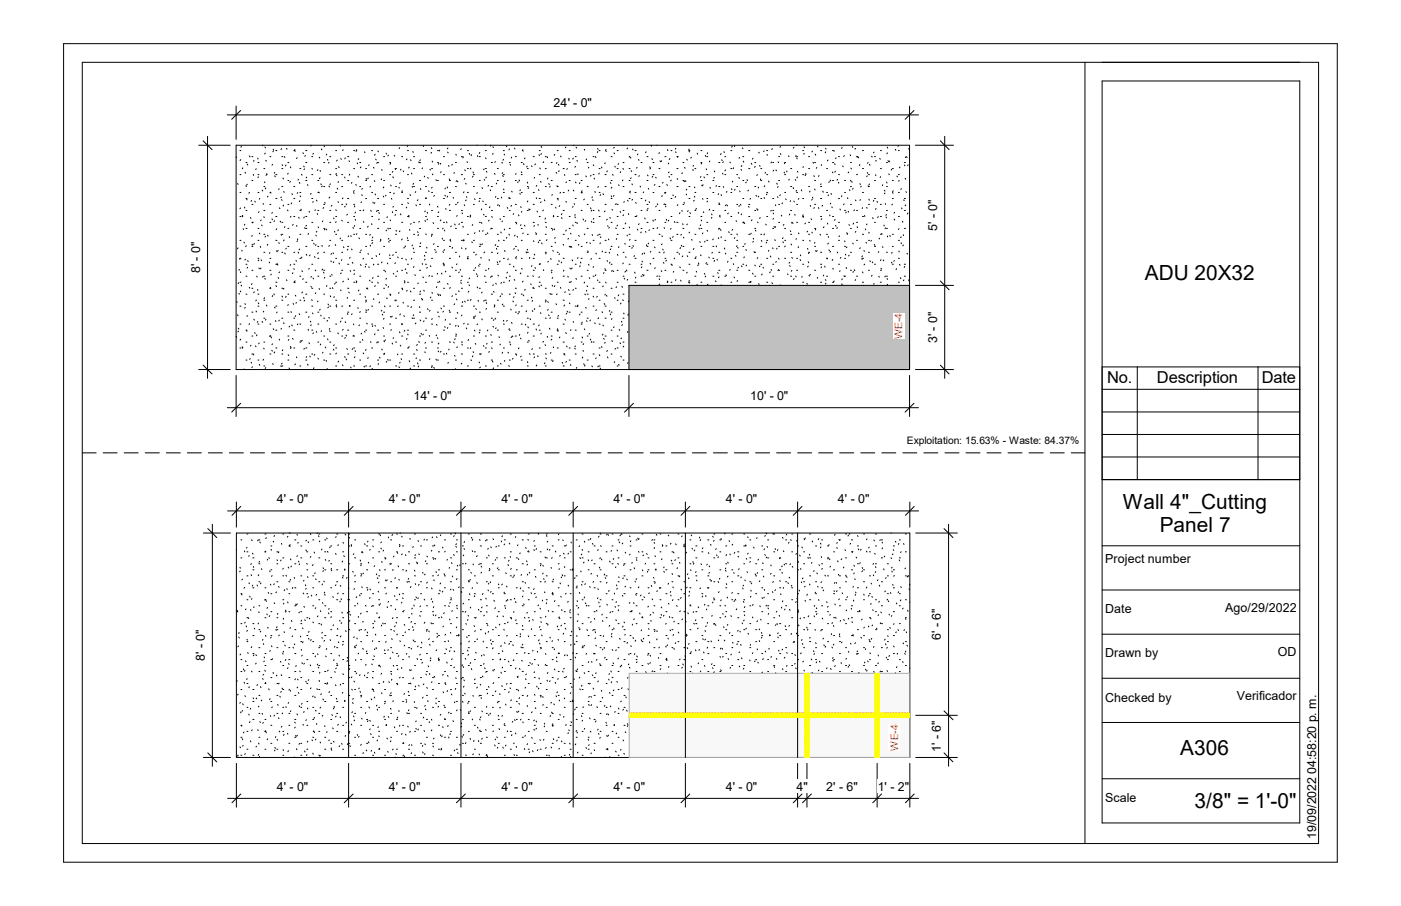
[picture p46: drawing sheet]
<svg xmlns="http://www.w3.org/2000/svg" width="432mm" height="279mm" viewBox="0 0 432 279" stroke-linecap="round" stroke-linejoin="round" font-family="sans-serif">
<defs><g id="words">
<g font-size="6.4">
<text x="352.8" y="86.3">ADU 20X32</text>
<text x="346.1" y="156.8">Wall 4&quot;_Cutting</text>
<text x="357.4" y="164">Panel 7</text>
<text x="363.7" y="232.8">A306</text>
<text x="368.2" y="249.1">3/8&quot; = 1'-0&quot;</text>
</g>
<g font-size="5.1">
<text x="341.2" y="118.2">No.</text>
<text x="356.6" y="118.2">Description</text>
<text x="388.9" y="118.2">Date</text>
</g>
<g font-size="3.8">
<text x="170.6" y="33">24' - 0&quot;</text>
<text x="288.8" y="71.2" transform="rotate(-90 288.8 71.2)">5' - 0&quot;</text>
<text x="61.7" y="84.2" transform="rotate(-90 61.7 84.2)">8' - 0&quot;</text>
<text x="288.8" y="105.8" transform="rotate(-90 288.8 105.8)">3' - 0&quot;</text>
<text x="127.4" y="123.3">14' - 0&quot;</text>
<text x="231.2" y="123.3">10' - 0&quot;</text>
<text x="85.3" y="155.1">4' - 0&quot;</text>
<text x="119.9" y="155.1">4' - 0&quot;</text>
<text x="154.5" y="155.1">4' - 0&quot;</text>
<text x="189.1" y="155.1">4' - 0&quot;</text>
<text x="223.7" y="155.1">4' - 0&quot;</text>
<text x="258.3" y="155.1">4' - 0&quot;</text>
<text x="340.7" y="173.7">Project number</text>
<text x="340.7" y="189.1">Date</text>
<text x="377.6" y="188.6">Ago/29/2022</text>
<text x="290" y="197.4" transform="rotate(-90 290 197.4)">6' - 6&quot;</text>
<text x="63.1" y="203.8" transform="rotate(-90 63.1 203.8)">8' - 0&quot;</text>
<text x="340.7" y="202.7">Drawn by</text>
<text x="393.9" y="202.2">OD</text>
<text x="381.2" y="215.8">Verificador</text>
<text x="340.7" y="216.4">Checked by</text>
<text x="290" y="231.9" transform="rotate(-90 290 231.9)">1' - 6&quot;</text>
<text x="85.3" y="243.8">4' - 0&quot;</text>
<text x="119.9" y="243.8">4' - 0&quot;</text>
<text x="154.5" y="243.8">4' - 0&quot;</text>
<text x="189.1" y="243.8">4' - 0&quot;</text>
<text x="223.7" y="243.8">4' - 0&quot;</text>
<text x="245.5" y="243.8">4&quot;</text>
<text x="254.7" y="243.8">2' - 6&quot;</text>
<text x="270.5" y="243.8">1' - 2&quot;</text>
<text x="340.7" y="247.4">Scale</text>
<text x="405.7" y="258.7" transform="rotate(-90 405.7 258.7)">19/09/2022 04:58:20 p. m.</text>
</g>
<g font-size="3.2" fill="#f00">
<text x="278.1" y="99.4" transform="rotate(-90 278.1 99.4)">-4</text>
<text x="278.1" y="104.6" transform="rotate(-90 278.1 104.6)">WE</text>
<text x="276.8" y="226.2" transform="rotate(-90 276.8 226.2)">-4</text>
<text x="276.8" y="231.5" transform="rotate(-90 276.8 231.5)">WE</text>
</g>
<g font-size="3.2">
<text x="279.5" y="137.1">Exploitation: 15.63%</text>
<text x="309" y="137.1">-</text>
<text x="311" y="137.1">Waste: 84.37%</text>
</g>
</g></defs>
<path d="M193.8 88h86.5v26h-86.5z" fill="#c0c0c0"/>
<path d="M72.8 44.8h207.5v69.2h-207.5z" fill="#fff"/>
<g fill="none" stroke="#000" stroke-width=".31">
<path d="M72.8 48.4l.1 .2M72.8 44.8h207.5v69.2h-207.5zM73.2 56.6l.2 .3M74 46.4h.3M74 53.8h.3M74 59.4h.3M74.2 49.2l-.2 .3M74.4 45.1l-.1 .3M74.8 51.8l-.1 .2M75.5 53.1l.2 .3M75.8 57.3l.1 .2M75.8 50.1h.3"/>
<path d="M76.2 50.6l.2 .3M76.2 56.8l-.2 .3M76.9 48.1l.1 .3M76.9 59.3l-.2 .3M77.6 48.3h.3M77.6 55.7h.3M78.1 53.8l.1 .3M78.3 49.5l-.2 .2M79 52l-.2 .3M79.4 48.8l.1 .2M79.5 50.1h.3M79.5 53.8h.3"/>
<path d="M79.5 59.4h.3M79.6 54.5l-.1 .3M80.8 58.6l.2 .3M81 44.8l-.1 .2M81.3 52h.3M81.3 57.5h.3M81.5 56.1l.2 .2M81.7 45.3l.1 .3M81.7 47.2l-.1 .3M81.9 49.4l.2 .3M81.9 58l-.2 .3M82.2 53.6l.1 .2"/>
<path d="M82.2 53.8l-.2 .3M83.2 48.3h.3M83.2 59.4h.3M83.4 59.3l.1 .3M84 50.7l-.1 .2M84.2 46l.1 .3M84.2 46.5l-.1 .3M84.7 54.2l.1 .3M84.7 53.2l-.2 .2M85 46.4h.3M85 53.8h.3M86 58.2l-.1 .3"/>
<path d="M86.8 45.8l-.2 .3M86.9 48.3h.3M86.9 52h.3M86.9 57.5h.3M87 50.8l.1 .3M87.2 54.9l.2 .3M87.5 59.1l.1 .2M87.6 48.3l.2 .3M88.1 50.9l-.1 .3M88.3 45.8l.2 .2M88.7 50.1h.3M88.7 55.7h.3"/>
<path d="M88.8 53.4l-.2 .3M89.5 51.5l.1 .2M89.5 56l-.2 .2M90 59.7l.1 .3M90.6 46.4l.4 .3M90.6 57.5h.2M90.9 46.1l-.2 .3M91.6 48.6l-.2 .3M91.7 59.4l-.1 .2M92 55.3l-.1 .2M92.2 56.3l.2 .3M92.4 52h.3"/>
<path d="M92.4 59.4h.3M92.9 53.8l.2 .2M93.3 47.1l.2 .3M93.6 51.2l.2 .3M93.9 52.1l-.2 .2M94.1 48l-.2 .2M94.2 46.4h.4M94.2 50.1h.4M94.2 55.7h.4M94.5 54.6l-.1 .3M94.8 56.9l.1 .3M95.9 59.6l-.2 .3"/>
<path d="M95.9 44.8l-.1 .2M96.1 48.3h.3M96.1 53.8h.3M96.1 51.9l.2 .3M96.6 47.3l-.2 .2M98 55.7h.3M98 59.4h.3M98 52.3l-.2 .3M98.2 59.2l.2 .3M98.4 48.5l.2 .2M98.6 52.6l.2 .2M98.6 54.8l-.1 .3"/>
<path d="M98.9 56.7l.1 .3M99.1 45.9l.1 .3M99.3 57.4l-.2 .2M99.8 50.1h.3M99.8 57.5h.3M100 45l-.1 .3M100.7 47.5l-.1 .3M100.9 49.1l.1 .3M101.4 57.4l.2 .3M101.4 50l-.1 .3M101.6 48.3h.3M101.6 53.8h.3"/>
<path d="M101.8 56.7l-.1 .2M103.5 46.4h.3M103.5 52h.3M103.5 59.4h.3M103.7 53.9l.1 .3M103.7 53.5l-.2 .3M103.9 58l.2 .3M103.9 49.4l-.1 .3M104.4 51.4l.1 .3M104.4 56l-.2 .3M104.8 44.8l.1 .2M105 48.9l.2 .2"/>
<path d="M105.3 53.8h.3M105.3 57.5h.3M105.7 46.2l-.1 .2M106.2 54.6l.1 .3M106.4 48.7l-.1 .3M107.1 48.3h.4M107.1 55.7h.4M107.6 49.6l.1 .2M107.8 53.7l-.1 .3M108.5 56.3l-.2 .2M109 59.4l.1 .2M109 46.4h.3"/>
<path d="M109 52h.3M109.1 58.8l-.1 .3M109.6 56.9l.2 .2M109.8 46.1l.2 .3M109.9 46.4l-.2 .3M110.1 50.2l.1 .3M110.3 54.4l.2 .2M110.6 48.9l-.2 .3M110.9 50.1h.3M110.9 57.5h.3M111.3 51.5l-.2 .2M111.7 58.1l-.2 .3"/>
<path d="M112.4 46.8l.1 .3M112.7 52h.3M112.7 55.7h.3M112.8 55l.2 .3M113.5 54.9l-.1 .3M113.7 50.8l-.1 .3M114.2 57.4l-.2 .3M114.6 46.4h.3M114.6 53.8h.3M114.6 59.4h.3M115.1 51.6l.2 .3M115.4 55.7l.1 .3"/>
<path d="M115.6 59.8l.1 .3M115.6 47.6l-.2 .3M115.8 49.1l.2 .2M116.3 50.1l-.2 .3M116.4 50.1h.3M116.5 46.6l.1 .2M117.6 52.3l.2 .2M117.6 55.2l-.1 .2M118.2 48.3h.3M118.2 55.7h.3M118.3 57.7l-.1 .3M119 47.2l.1 .3"/>
<path d="M119.7 47.8l-.2 .3M120.1 50.1h.3M120.1 53.8h.3M120.1 59.4h.3M120.4 57.1l.2 .2M120.4 50.4l-.2 .2M121.1 54.5l.1 .3M121.1 52.9l-.2 .2M121.5 47.9l.2 .3M121.5 59.5l-.2 .3M121.8 52l.1 .3M121.9 52h.3"/>
<path d="M121.9 57.5h.3M122.9 57.7l.2 .3M123.1 45.6l-.1 .2M123.4 56.3l-.2 .3M123.6 52.2l-.2 .3M123.8 48.3h.3M123.8 59.4h.3M124 58.8l-.1 .3M124.2 52.7l.2 .3M125.4 49l-.1 .3M125.6 46.4h.3M125.6 53.8h.3"/>
<path d="M125.7 44.9l-.2 .3M126.1 51.5l-.2 .3M126.5 49.3l.2 .2M126.8 53.4l.2 .2M127 57.5l.2 .2M127.2 46.7l.2 .3M127.5 48.3h.3M127.5 52h.3M127.5 57.5h.3M127.5 56.6l-.2 .3M128.1 59.1l-.1 .3M129.1 49.9l.1 .3"/>
<path d="M129.3 50.1h.3M129.3 55.7h.3M129.5 58.2l.2 .2M129.5 49.3l-.1 .2M130.2 51.8l-.1 .2M130.4 44.9l.2 .3M130.9 54.3l-.1 .3M131.1 46.4h.3M131.1 57.5h.3M131.8 54.7l.2 .3M132.1 58.8l.1 .3M132.5 52.2l.2 .3"/>
<path d="M132.9 45.6l.2 .2M133 52h.3M133 59.4h.3M133 47l-.2 .2M133.2 49.7l.1 .3M133.2 57.7l-.2 .3M133.4 53.6l-.1 .3M134.4 55.4l.1 .3M134.8 46.4h.3M134.8 50.1h.3M134.8 55.7h.3M135.3 50.4l-.2 .3"/>
<path d="M135.5 46.3l-.1 .3M135.7 50.4l.1 .2M135.9 53l-.1 .2M136.7 48.3h.3M136.7 53.8h.3M137.3 58l-.1 .3M137.8 57.7l.2 .3M138 46.9l.1 .3M138 45.6l-.1 .3M138.2 51.1l.2 .2M138.5 55.2l.1 .2M138.5 55.7h.4"/>
<path d="M138.5 59.4h.4M139.4 50.7l-.2 .2M140 53.2l-.1 .3M140.4 50.1h.3M140.4 57.5h.3M140.5 47.6l.1 .2M140.7 55.7l-.1 .3M141 55.8l.1 .3M142.2 45.9l-.2 .2M142.2 48.3h.3M142.2 53.8h.3M142.8 48.4l-.1 .3"/>
<path d="M143 59.1l-.1 .3M143.3 52.4l.1 .3M143.3 55l-.2 .3M143.5 56.5l.2 .3M143.9 49.9l.2 .2M144.1 46.4h.3M144.1 52h.3M144.1 59.4h.3M144.6 47.3l.2 .3M145.1 51.9l-.2 .2M145.3 47.7l-.1 .3M145.8 53l.1 .3"/>
<path d="M145.8 54.4l-.2 .2M145.9 53.8h.3M145.9 57.5h.3M147.1 59.4l-.1 .3M147.2 48l.1 .3M147.7 48.3h.3M147.7 55.7h.3M147.9 47l-.2 .3M148.5 57.9l.2 .2M149.2 55.3l.2 .3M149.2 52.1l-.1 .3M149.5 44.8h.1"/>
<path d="M149.6 46.4h.3M149.6 52h.3M149.6 48.7l.2 .2M149.9 52.8l.2 .3M149.9 54.6l-.2 .3M150.6 57.1l-.2 .3M151.1 58.5l.1 .3M151.3 44.8l-.1 .2M151.4 50.1h.4M151.4 57.5h.4M151.9 45.3l.2 .2M152 47.3l-.2 .3"/>
<path d="M152.4 53.5l.2 .3M152.7 49.8l-.2 .3M153.1 56.5l-.1 .2M153.3 52h.3M153.3 55.7h.3M154.7 50l.2 .3M154.9 54.1l.2 .3M154.9 53.3l-.1 .2M155.2 46.4h.2M155.2 53.8h.2M155.2 59.4h.2M155.2 58.3l.1 .2"/>
<path d="M155.2 49.1l-.2 .3M155.4 47.5l.1 .3M155.6 55.8l-.2 .2M156 45l.2 .3M157 50.1h.3M157 45.9l-.1 .3M157.2 50.7l.2 .3M157.7 59l.2 .2M157.7 48.5l-.1 .2M158.6 45.7l.1 .2M158.8 48.3h.3M158.8 55.7h.3"/>
<path d="M159 53.5l-.1 .3M159.7 56l-.1 .3M160 55.5l.1 .3M160.2 59.6l.2 .3M160.4 58.5l-.2 .3M160.7 50.1h.3M160.7 53.8h.3M160.7 59.4h.3M160.7 53l.1 .3M161.1 46.4l.1 .2M161.2 46.2l-.2 .2M161.3 50.5l.2 .3"/>
<path d="M161.8 48.7l-.1 .3M162.5 51.2l-.2 .3M162.5 52h.3M162.5 57.5h.3M162.5 56.2l.1 .3M162.9 57.9l-.1 .2M163.8 51.1l.2 .3M164.3 48.3h.4M164.3 59.4h.4M164.8 54.7l-.2 .2M165 50.5l-.2 .3M165.4 57.2l-.1 .2"/>
<path d="M165.9 58.5l.2 .2M166.1 47.7l.2 .3M166.2 46.4h.3M166.2 53.8h.3M166.4 51.8l.1 .3M166.6 55.9l.2 .3M166.8 45.2l.2 .3M166.9 47.4l-.2 .2M167.6 49.9l-.2 .3M168.1 48.3h.3M168.1 52h.3M168.1 57.5h.3"/>
<path d="M168.7 48.4l.1 .2M168.9 54.9l-.2 .3M169.1 56.6l.2 .3M169.5 57.4l-.1 .3M169.9 50.1h.3M169.9 55.7h.3M170.2 60l-.1 .2M171 47.6l-.2 .3M171.4 53.2l.2 .2M171.7 57.3l.1 .3M171.7 50.1l-.2 .3M171.7 46.4h.3"/>
<path d="M171.7 57.5h.3M172.1 50.7l.2 .2M172.3 52.7l-.1 .2M172.8 48.1l.1 .3M172.8 59.3l-.2 .3M173.6 52h.3M173.6 59.4h.3M173.9 53.8l.2 .3M174.4 45.3l-.1 .3M174.6 56.1l-.1 .2M174.8 52l-.1 .2M175.3 58.6l-.2 .3"/>
<path d="M175.3 48.8l.1 .3M175.4 46.4h.3M175.4 50.1h.3M175.4 55.7h.3M176.7 58.6l.2 .3M176.7 48.8l-.2 .3M176.9 44.8l-.1 .1M177.3 48.3h.3M177.3 53.8h.3M177.4 56.1l.1 .3M177.4 51.3l-.2 .3M177.5 45.4l.2 .2"/>
<path d="M177.8 49.5l.2 .2M178.1 53.6l.1 .2M178.7 56.3l-.1 .3M179.1 55.7h.3M179.1 59.4h.3M179.2 59.3l.2 .3M179.4 58.8l-.2 .3M180.1 46.1l.1 .2M180.6 54.3l.1 .2M180.8 49l-.1 .3M181 50.1h.3M181 57.5h.3"/>
<path d="M181.5 51.6l-.2 .2M182.2 54.1l-.2 .2M182.8 48.3h.3M182.8 53.8h.3M182.8 50.8l.2 .3M183.1 54.9l.2 .3M183.3 59.1l.2 .3M183.5 48.3l.2 .3M184.2 45.8l.2 .3M184.2 46.7l-.1 .3M184.4 57.5l-.1 .3M184.7 46.4h.3"/>
<path d="M184.7 52h.3M184.7 59.4h.3M184.7 53.4l-.2 .3M185.4 51.5l.1 .3M185.8 59.7l.2 .3M186.5 53.8h.3M186.5 57.5h.3M186.5 50.2l-.1 .3M186.7 46.5l.2 .2M186.8 46.1l-.2 .3M187.2 52.7l-.2 .3M188.1 56.3l.2 .3"/>
<path d="M188.3 48.3h.3M188.3 55.7h.3M188.6 57.7l-.2 .3M188.8 53.8l.2 .3M189.2 47.2l.2 .2M189.3 45.4l-.2 .3M189.5 51.3l.2 .2M190.2 46.4h.3M190.2 52h.3M190.6 50.5l-.1 .2M190.7 57l.1 .2M191.3 53l-.1 .2"/>
<path d="M192 51.9l.2 .3M192 55.5l-.1 .3M192 50.1h.3M192 57.5h.3M193.4 45.6l-.1 .3M193.9 52h.3M193.9 55.7h.3M194.1 59.3l.1 .2M194.1 48.2l-.2 .2M194.3 48.5l.1 .3M194.3 58.9l-.2 .3M194.5 52.6l.2 .3"/>
<path d="M194.5 54.8l-.1 .3M194.8 56.7l.1 .3M194.9 46l.2 .2M195.7 46.4h.3M195.7 53.8h.3M195.7 59.4h.3M196.3 51.6l-.1 .3M196.6 47.5l-.1 .3M196.8 49.2l.1 .2M197 54.1l-.1 .3M197.3 57.4l.1 .3M197.6 50.1h.3"/>
<path d="M198.4 59.2l-.2 .2M199.1 46.8l-.1 .3M199.4 48.3h.3M199.4 55.7h.3M199.6 54l.1 .2M199.8 58.1l.1 .2M200.2 51.4l.2 .3M200.5 51.9l-.2 .2M200.7 44.8l.1 .3M200.9 48.9l.2 .3M201.2 54.4l-.2 .3M201.3 50.1h.2"/>
<path d="M201.3 53.8h.2M201.3 59.4h.2M201.8 56.9l-.1 .2M202.1 54.7l.1 .2M202.4 44.8h.1M203.1 52h.3M203.1 57.5h.3M203.2 47.1l-.1 .2M203.4 49.6l.2 .3M203.9 49.6l-.1 .3M204.3 56.2l-.1 .3M204.9 59.4l.1 .3"/>
<path d="M204.9 48.3h.3M204.9 59.4h.3M205.5 56.9l.2 .3M205.7 46.1l.2 .3M206 50.3l.1 .2M206.2 54.4l.1 .3M206.2 53l-.2 .3M206.5 48.9l-.2 .3M206.8 46.4h.3M206.8 53.8h.3M206.9 55.5l-.2 .3M208.2 46.8l.2 .3"/>
<path d="M208.3 45.7l-.1 .3M208.6 48.3h.4M208.6 52h.4M208.6 57.5h.4M208.7 55.1l.2 .2M209 48.3l-.2 .2M210.3 53.3l-.2 .3M210.5 50.1h.3M210.5 55.7h.3M211 51.6l.2 .3M211 55.8l-.2 .2M211.2 55.8l.2 .2"/>
<path d="M211.5 59.9l.1 .2M211.7 49.1l.1 .3M211.7 58.3l-.2 .3M212.3 46.4h.3M212.3 57.5h.3M212.3 46.6l.2 .3M212.4 46l-.1 .2M213.1 48.5l-.2 .3M213.5 52.3l.2 .3M213.7 51l-.1 .3M214.2 52h.3M214.2 59.4h.3"/>
<path d="M214.2 57.7l-.2 .2M214.9 47.2l.1 .3M216 46.4h.3M216 50.1h.3M216 55.7h.3M216 54.4l-.1 .3M216.3 57.1l.2 .3M216.3 50.3l-.2 .3M216.7 57l-.2 .2M217 54.6l.1 .2M217.4 47.9l.2 .3M217.6 52.1l.2 .2"/>
<path d="M217.8 48.3h.3M217.8 53.8h.3M218.1 47.1l-.1 .3M218.8 49.7l-.1 .2M218.8 57.8l.1 .2M219.7 55.7h.3M219.7 59.4h.3M220.1 52.7l.2 .3M220.1 54.7l-.1 .2M220.8 57.2l-.1 .3M221.5 59.7l-.1 .3M221.5 50.1h.4"/>
<path d="M221.5 57.5h.4M222.2 47.4l-.1 .3M222.4 49.3l.2 .2M222.7 53.4l.1 .3M222.9 57.5l.2 .3M222.9 49.9l-.1 .3M223.1 46.8l.2 .2M223.4 48.3h.3M223.4 53.8h.3M223.6 52.4l-.2 .3M224 59.1l-.1 .2M225 50l.1 .2"/>
<path d="M225.3 46.4h.3M225.3 52h.3M225.3 59.4h.3M225.4 58.2l.2 .3M225.7 45.1l-.2 .3M225.8 55.9l-.1 .2M226.1 51.7l-.1 .3M226.3 44.9l.1 .3M226.5 58.4l-.1 .2M227.1 53.8h.3M227.1 57.5h.3M227.7 54.7l.2 .3"/>
<path d="M228 58.9l.1 .2M228 48.6l-.2 .2M228.4 52.2l.2 .3M228.6 51.1l-.1 .3M228.8 45.6l.2 .2M228.9 48.3h.3M228.9 55.7h.3M229.1 49.7l.1 .3M230 56.1l-.2 .3M230.3 55.4l.1 .3M230.7 58.6l-.2 .3M230.8 46.4h.3"/>
<path d="M230.8 52h.3M231.6 50.4l.1 .3M232.1 48.8l-.2 .3M232.6 50.1h.3M232.6 57.5h.3M232.7 51.3l-.1 .3M233.4 53.8l-.1 .3M233.7 57.7l.1 .3M233.8 46.9l.2 .3M234.1 51.1l.2 .2M234.4 55.2l.1 .3M234.5 52h.3"/>
<path d="M234.5 55.7h.3M235.5 46.5l-.1 .3M235.7 57.3l-.2 .2M235.9 53.2l-.1 .2M236.3 46.4h.3M236.3 53.8h.3M236.3 59.4h.3M236.4 47.6l.1 .3M236.4 59.8l-.2 .3M236.9 55.8l.1 .3M237.8 50l-.2 .2M238 45.8l-.1 .3"/>
<path d="M238.2 50.1h.3M238.5 52.5l-.2 .2M239.1 52.4l.2 .3M239.4 56.5l.2 .3M239.8 49.9l.2 .3M239.8 57.5l-.2 .3M240 48.3h.3M240 55.7h.3M240.5 47.4l.2 .2M240.5 45.2l-.1 .2M241.7 53.1l.1 .2M241.9 50.1h.2"/>
<path d="M241.9 53.8h.2M241.9 59.4h.2M241.9 50.2l-.1 .3M242.6 52.7l-.2 .3M243 48l.2 .3M243.2 55.2l-.1 .3M243.7 52h.3M243.7 57.5h.3M244.4 57.9l.2 .3M244.7 45.4l-.2 .3M245.1 55.4l.2 .2M245.4 48l-.2 .2"/>
<path d="M245.4 44.8v.1M245.5 48.3h.3M245.5 59.4h.3M245.5 48.7l.2 .3M245.5 58.7l-.1 .3M245.8 52.8l.1 .3M245.8 54.6l-.2 .3M247 58.5l.1 .3M247.4 46.4h.3M247.4 53.8h.3M247.6 51.4l-.1 .2M247.8 45.3l.1 .3"/>
<path d="M247.9 47.3l-.2 .2M248.3 53.5l.2 .3M248.3 53.9l-.1 .3M249.2 48.3h.3M249.2 52h.3M249.2 57.5h.3M249.6 58.9l-.1 .3M250.4 46.6l-.2 .3M250.6 50.1l.1 .2M250.8 54.2l.2 .2M251.1 50.1h.3M251.1 55.7h.3"/>
<path d="M251.1 58.3l.1 .3M251.2 47.5l.2 .3M251.8 51.6l-.2 .3M251.9 45l.2 .3M252.4 54.1l-.1 .3M252.9 46.4h.3M252.9 57.5h.3M253.1 56.7l-.2 .2M253.1 50.8l.1 .2M253.6 59l.1 .3M254.5 45.7l.1 .3M254.5 46.8l-.2 .3"/>
<path d="M254.8 52h.3M254.8 59.4h.3M255.2 49.4l-.2 .2M255.6 56l-.2 .3M255.9 55.5l.1 .3M256.1 59.6l.1 .3M256.5 53l.2 .3M256.6 46.4h.3M256.6 50.1h.3M256.6 55.7h.3M257 46.4l.1 .3M257.2 50.5l.2 .3"/>
<path d="M257.5 52.8l-.2 .3M257.7 48.7l-.1 .2M258.1 55.3l-.1 .3M258.4 56.2l.1 .3M258.4 48.3h.3M258.4 53.8h.3M259.5 45.5l-.1 .3M259.7 51.2l.2 .2M260.2 48l-.1 .3M260.3 55.7h.3M260.3 59.4h.3M261.6 53l-.2 .3"/>
<path d="M261.8 58.5l.2 .3M262 47.8l.2 .2M262.1 50.1h.3M262.1 57.5h.3M262.3 51.9l.1 .2M262.3 55.6l-.2 .2M262.5 56l.1 .2M262.7 45.2l.1 .3M262.9 58.1l-.1 .2M263.7 45.7l-.2 .3M264 48.3h.3M264 53.8h.3"/>
<path d="M264.3 48.3l-.1 .2M264.5 48.4l.2 .3M265 56.6l.2 .3M265 50.8l-.1 .3M265.4 57.4l-.1 .3M265.8 46.4h.3M265.8 52h.3M265.8 59.4h.3M267.3 53.2l.2 .3M267.3 54.2l-.2 .3M267.5 57.3l.5 .2M267.5 50.1l-.1 .3"/>
<path d="M267.7 53.8h.3M268 50.7l.1 .3M268 56.7l-.2 .3M268.6 48.2l.2 .2M269.4 46.9l-.2 .3M269.5 48.3h.3M269.5 55.7h.3M269.8 53.9l.2 .2M270 49.4l-.1 .3M271.1 48.9l.2 .2M271.4 46.4h.3M271.4 52h.3"/>
<path d="M271.4 54.5l-.1 .2M272.1 57l-.2 .2M272.6 58.7l.2 .2M272.8 59.5l-.2 .3M273.2 50.1h.3M273.2 57.5h.3M273.3 56.1l.1 .3M273.4 45.4l.2 .3M273.5 47.2l-.2 .2M273.7 49.5l.2 .3M273.9 53.6l.2 .3M274.2 49.7l-.2 .3"/>
<path d="M274.8 52.2l-.1 .3M275 52h.3M275 55.7h.3M275.1 59.4l.2 .2M275.3 58.8l-.2 .3M276 46.1l.1 .3M276.4 54.3l.2 .3M276.9 46.4h.3M276.9 53.8h.3M276.9 59.4h.3M276.9 44.9l-.1 .2M277.1 55.6l-.1 .3"/>
<path d="M277.4 51.5l-.2 .3M277.8 58.2l-.1 .2M278.7 50.1h.4M278.7 50.9l.2 .2M279 55l.1 .2M279.2 59.1l.2 .3M279.2 48.3l-.1 .3M279.4 48.3l.2 .3M279.9 50.8l-.2 .3M280.1 45.8l.1 .3M73.4 76.5l-.2 .3M73.8 79.7l.2 .3"/>
<path d="M74 66.8h.3M74 74.1h.3M74 79.7h.3M74.1 64.1l-.1 .3M74.5 77.2l.1 .2M74.7 66.4l.1 .3M74.8 66.6l-.2 .3M74.9 70.5l.2 .3M75.2 74.7l.1 .2M75.4 63.9l.1 .3M75.4 69.2l-.1 .2M75.6 79.9l-.1 .3"/>
<path d="M75.8 61.2h.3M75.8 64.9h.3M75.8 70.4h.3M75.9 75.8l-.2 .3M76 61.4l.2 .2M77.2 67.1l.1 .3M77.6 61.8l-.2 .3M77.6 63h.3M77.6 68.6h.3M77.6 76h.3M77.7 75.3l.2 .3M77.7 72.6l-.1 .3"/>
<path d="M78 68.5l-.2 .2M78.4 75.1l-.2 .3M78.5 62.1l.2 .2M79.5 70.4h.3M79.5 74.1h.3M79.5 79.7h.3M79.8 65.3l-.1 .2M80 71.9l.1 .2M80.1 61.2l-.2 .2M80.2 76l.1 .3M80.5 67.8l-.2 .3M80.6 69.4l.2 .2"/>
<path d="M81.1 62.7l.1 .3M81.3 64.9h.3M81.3 72.3h.3M81.3 77.8h.3M81.3 66.8l.1 .3M81.8 72.9l-.1 .2M82.5 72.6l.1 .2M82.5 75.4l-.1 .2M82.6 60.5l-.2 .2M83.2 63h.3M83.2 68.6h.3M83.2 79.7h.3"/>
<path d="M83.2 77.9l-.1 .2M83.8 67.5l.2 .3M83.9 65.5l-.1 .3M84.6 68.1l-.1 .2M85 61.2h.3M85 66.8h.3M85 74.1h.3M85.3 77.3l.1 .3M85.3 70.6l-.2 .2M85.7 77.2l-.1 .3M85.9 74.8l.2 .3M86.1 64.1l.2 .2"/>
<path d="M86.4 68.2l.1 .3M86.6 72.3l.1 .3M86.7 60.7l-.1 .3M86.8 61.6l.2 .2M86.9 68.6h.3M86.9 72.3h.3M86.9 77.8h.3M87.4 63.2l-.2 .3M87.5 74l-.1 .3M87.8 78l.1 .3M87.8 69.9l-.1 .2M88.2 76.5l-.1 .3"/>
<path d="M88.6 64.8l.2 .2M88.7 63h.3M88.7 70.4h.3M88.7 76h.3M89.1 73l.2 .2M89.7 66.7l-.2 .3M89.9 62.6l-.2 .3M90.3 69.2l-.1 .3M90.6 61.2h.2M90.6 66.8h.2M90.6 77.8h.2M91.4 69.6l.1 .2"/>
<path d="M91.7 73.7l.1 .2M91.7 74.3l-.2 .2M91.9 77.8l.1 .3M92.1 67l.1 .3M92.4 76.8l-.2 .2M92.4 64.9h.3M92.4 72.3h.3M92.4 79.7h.3M92.4 61.9l-.1 .3M92.5 60.4l.2 .3M92.8 64.5l.1 .3M93 79.3l-.1 .3"/>
<path d="M93.8 66.9l-.2 .3M93.9 70.2l.2 .3M94.2 66.8h.4M94.2 70.4h.4M94.2 76h.4M94.4 78.4l.2 .3M94.4 69.5l-.1 .2M95.1 72l-.1 .3M95.2 65.2l.2 .2M95.5 78.6l-.1 .3M96.1 61.2h.3M96.1 68.6h.3"/>
<path d="M96.1 74.1h.3M96.5 62.1l-.1 .3M96.7 75l.1 .3M96.9 79.1l.2 .3M97.2 64.7l-.1 .2M97.4 72.5l.1 .3M97.4 75.4l-.2 .3M97.5 61.7l.2 .3M97.7 71.3l-.2 .3M97.8 65.9l.1 .2M98 64.9h.3M98 76h.3"/>
<path d="M98 79.7h.3M98 70l.2 .2M98.1 77.9l-.2 .3M99.2 75.7l.2 .2M99.5 68.1l-.1 .3M99.7 64l-.1 .3M99.8 63h.3M99.8 70.4h.3M99.8 77.8h.3M100.1 62.4l.1 .3M100.2 70.7l-.2 .2M100.5 70.7l.2 .2"/>
<path d="M101.5 75.7l-.2 .2M101.6 60.8l-.2 .3M101.6 64.9h.3M101.6 68.6h.3M101.6 74.1h.3M102.2 78.2l-.2 .2M102.3 63.3l-.2 .3M102.7 78l.1 .2M102.8 67.2l.2 .3M103.1 71.3l.1 .3M103.3 75.4l.2 .3M103.5 66.8h.3"/>
<path d="M103.5 72.3h.3M103.5 79.7h.3M103.5 64.7l.1 .2M103.6 68.4l-.1 .2M104.2 62.2l.1 .2M104.3 70.9l-.2 .3M104.9 73.4l-.1 .3M105.3 63h.3M105.3 74.1h.3M105.3 77.8h.3M105.3 67.9l.2 .3M105.7 61l-.2 .3"/>
<path d="M105.8 76.1l.2 .3M106.4 63.6l-.2 .2M106.7 62.9l.1 .2M107.1 66.1l-.2 .2M107.1 61.2h.4M107.1 68.6h.4M107.1 76h.4M107.2 76.8l-.1 .3M107.5 72.7l-.2 .3M107.9 79.4l-.2 .2M108.1 72.7l.1 .2M108.4 76.8l.1 .2"/>
<path d="M108.8 70.1l.1 .3M109 63h.3M109 66.8h.3M109 72.3h.3M109.2 63.5l.1 .3M109.3 69.6l-.1 .2M109.5 67.6l.1 .3M109.6 65.4l-.2 .3M110 72.1l-.1 .2M110.6 73.4l.2 .2M110.9 64.9h.3M110.9 70.4h.3"/>
<path d="M110.9 77.8h.3M111.3 77.1l-.1 .2M111.4 62.2l-.1 .3M111.5 60.1l.1 .2M112 68.3l.1 .3M112 79.6l-.1 .3M112.1 64.7l-.2 .3M112.7 61.2h.3M112.7 72.3h.3M112.7 76h.3M113.4 78.1l.1 .3M113.5 69.8l-.2 .3"/>
<path d="M114.1 75.6l.1 .3M114.1 72.3l-.1 .3M114.3 64.9l.1 .3M114.5 69l.1 .3M114.6 66.8h.3M114.6 74.1h.3M114.6 79.7h.3M114.8 73.1l.1 .3M114.8 74.8l-.2 .3M114.9 62.4l.2 .2M115.5 62.5l-.1 .2M115.9 78.8l.2 .3"/>
<path d="M116.2 65l-.2 .2M116.4 61.2h.3M116.4 64.9h.3M116.4 70.4h.3M116.8 65.5l.1 .3M116.9 67.5l-.2 .3M117.1 78.3l-.2 .2M117.3 73.8l.1 .2M117.3 74.2l-.1 .2M118.1 60.5l.2 .2M118.2 63h.3M118.2 68.6h.3"/>
<path d="M118.2 76h.3M119 60.2l-.2 .3M119.2 71l-.2 .2M119.4 66.8l-.1 .3M119.5 70.4l.2 .2M119.8 74.5l.1 .2M119.8 73.5l-.1 .2M120.1 78.6l.1 .2M120.1 70.4h.3M120.1 74.1h.3M120.1 79.7h.3M120.2 67.8l.2 .3"/>
<path d="M120.6 61.2l.2 .2M120.9 65.3l.1 .3M121.2 78.5l-.2 .3M121.2 63.6l-.1 .3M121.9 64.9h.3M121.9 72.3h.3M121.9 77.8h.3M121.9 66.2l-.1 .2M122 71l.2 .3M122.6 79.2l.1 .3M123.3 71.2l-.2 .3M123.4 66l.2 .3"/>
<path d="M123.8 63h.3M123.8 68.6h.3M123.8 79.7h.3M124 73.7l-.2 .3M124.6 76.2l-.1 .3M124.8 75.8l.2 .3M125.1 79.9l.1 .3M125.3 63.9l-.1 .2M125.5 73.3l.1 .2M125.6 61.2h.3M125.6 66.8h.3M125.6 74.1h.3"/>
<path d="M125.7 62.5l.2 .3M126 66.4l.1 .5M126.2 70.8l.1 .2M126.4 60l.1 .3M126.7 68.9l-.1 .3M126.9 79.7l-.2 .2M127.1 75.6l-.1 .2M127.3 76.5l.2 .3M127.5 68.6h.3M127.5 72.3h.3M127.5 77.8h.3M128.2 63.2l.2 .3"/>
<path d="M128.7 71.5l.2 .2M128.8 61.6l-.1 .3M129 72.3l-.2 .3M129.2 68.2l-.1 .3M129.3 63h.3M129.3 70.4h.3M129.3 76h.3M129.7 74.9l-.2 .2M130.8 78.7l.1 .3M131 68l.1 .3M131 79.9l-.1 .3M131.1 65.1l-.2 .2"/>
<path d="M131.1 61.2h.3M131.1 66.8h.3M131.1 77.8h.3M131.2 72.1l.2 .3M131.3 60.9l-.1 .3M131.5 76.2l.1 .3M131.7 65.5l.1 .2M131.7 67.6l-.1 .2M132.3 62.9l.2 .3M133 64.9h.3M133 72.3h.3M133 79.7h.3"/>
<path d="M133.1 72.6l-.1 .3M133.5 68.7l.1 .2M133.8 75.1l-.2 .3M133.9 60.3l-.2 .2M134 76.9l.2 .3M134.5 77.6l-.2 .3M134.8 66.8h.3M134.8 70.4h.3M134.8 76h.3M134.8 63.6l.2 .3M135.2 65.3l-.2 .3M135.9 67.8l-.2 .3"/>
<path d="M136.3 73.4l.1 .3M136.5 77.6l.2 .3M136.6 70.4l-.2 .2M136.7 61.2h.3M136.7 68.6h.3M136.7 74.1h.3M136.9 71l.2 .2M137 77l-.2 .3M137.1 60.2l.2 .3M137.4 64.3l.1 .3M137.6 68.4l.2 .3M138 60.5l-.2 .3"/>
<path d="M138.5 64.9h.4M138.5 76h.4M138.5 79.7h.4M138.6 63l-.1 .3M138.8 74.1l.1 .3M138.8 73.8l-.1 .2M139.1 69.7l-.2 .2M139.5 76.3l-.1 .3M139.7 60.9l.1 .2M140.1 69.1l.2 .3M140.4 63h.3M140.4 70.4h.3"/>
<path d="M140.4 77.8h.3M140.9 66.5l-.1 .2M141.2 62.4l-.2 .2M141.6 79l.1 .2M141.6 69l-.2 .3M142.2 64.9h.3M142.2 68.6h.3M142.2 74.1h.3M142.2 76.4l.2 .3M142.4 65.7l.1 .2M142.7 69.8l.1 .3M142.9 73.9l.1 .3"/>
<path d="M143 74l-.2 .3M143.1 63.2l.1 .2M143.6 76.5l-.1 .3M143.7 61.7l-.2 .2M143.8 60.6l.1 .3M144.1 66.8h.3M144.1 72.3h.3M144.1 79.7h.3M144.1 79.6l.1 .3M144.3 79.1l-.2 .2M144.9 66.3l.2 .3M145 66.7l-.1 .3"/>
<path d="M145.4 74.6l.2 .2M145.7 69.3l-.2 .2M145.9 63h.3M145.9 74.1h.3M145.9 77.8h.3M146.3 61.3l.1 .3M146.4 71.8l-.2 .2M146.8 78.4l-.2 .3M147.7 71.1l.1 .3M147.7 61.2h.3M147.7 68.6h.3M147.7 76h.3"/>
<path d="M147.8 61.9l-.1 .3M148 75.2l.1 .3M148.2 79.4l.1 .2M148.4 68.6l.1 .3M148.5 64.4l-.2 .3M148.7 75.2l-.2 .3M148.8 62l.1 .2M148.9 71.1l-.1 .2M149.1 66.1l.1 .2M149.4 77.7l-.2 .3M149.6 63h.3M149.6 66.8h.3"/>
<path d="M149.6 72.3h.3M150.2 71.8l.2 .3M150.7 67.9l-.1 .3M151 63.8l-.2 .3M151.4 64.9h.4M151.4 77.8h.4M151.6 66.8l.1 .2M151.8 70.4l-.5 .3M152.8 75.4l-.2 .3M152.8 60.6l-.1 .2M153 76.6l.1 .3M153.3 61.2h.3"/>
<path d="M153.3 72.3h.3M153.3 76h.3M153.5 78l-.2 .2M153.5 63.1l-.1 .3M153.7 74.1l.1 .2M153.8 63.3l.2 .3M154.1 67.4l.1 .3M154.3 71.5l.2 .3M154.5 60.8l.1 .2M154.9 68.2l-.2 .2M155.2 66.8h.2M155.2 74.1h.2"/>
<path d="M155.2 79.7h.2M155.5 77.3l.2 .3M155.5 70.7l-.1 .2M156.2 73.2l-.1 .2M156.3 64l.2 .3M156.6 79.8l-.1 .3M156.8 72.2l.2 .3M157 61.2h.3M157 64.9h.3M157 70.4h.3M157 60.8l-.2 .3M157.6 63.3l-.1 .3"/>
<path d="M158.3 65.9l-.1 .2M158.5 76.6l-.2 .3M158.7 72.5l-.1 .3M158.8 63h.3M158.8 68.6h.3M158.8 76h.3M159 79.5l.1 .3M159.1 68.8l.2 .2M159.2 79.1l-.2 .3M159.4 72.9l.1 .3M159.6 77l.2 .3M159.8 66.3l.1 .2"/>
<path d="M160.5 63.8l.1 .2M160.6 69.3l-.2 .3M160.7 70.4h.3M160.7 74.1h.3M160.7 79.7h.3M160.8 65.2l-.1 .2M161.2 71.8l-.1 .3M161.6 69.5l.2 .2M162.1 77.7l.2 .3M162.5 64.9h.3M162.5 72.3h.3M162.5 77.8h.3"/>
<path d="M162.6 76.9l-.1 .2M162.7 62l-.2 .3M163 64.4l.2 .3M163.3 79.4l-.1 .3M163.4 64.5l-.2 .3M164.3 63h.4M164.3 68.6h.4M164.3 79.7h.4M164.4 74.3l.1 .2M164.7 78.4l.1 .3M164.7 69.6l-.2 .2M165.1 71.8l.1 .2"/>
<path d="M165.3 61l.1 .3M165.4 72.1l-.2 .2M165.5 65.1l.2 .3M165.8 69.2l.1 .3M166 74.6l-.1 .2M166.2 61.2h.3M166.2 66.8h.3M166.2 74.1h.3M166.8 62.2l-.2 .3M166.9 74.9l.2 .3M167.5 64.8l-.2 .2M167.8 61.6l.1 .3"/>
<path d="M168.1 68.6h.3M168.1 72.3h.3M168.1 77.8h.3M168.1 67.3l-.1 .3M168.3 69.9l.1 .2M168.3 78l-.1 .3M168.6 73.9l-.2 .3M169.7 79.7l.1 .3M169.9 63h.3M169.9 70.4h.3M169.9 76h.3M170.4 77.2l.1 .3"/>
<path d="M170.4 70.7l-.1 .3M170.6 66.5l.1 .2M170.6 66.6l-.1 .3M170.8 70.6l.1 .2M171.1 74.7l.1 .2M171.1 73.2l-.2 .3M171.2 63.9l.2 .3M171.7 61.2h.3M171.7 66.8h.3M171.7 77.8h.3M171.9 61.4l.1 .3M172.4 78.3l-.1 .2"/>
<path d="M172.5 63.4l-.2 .3M173.1 67.1l.1 .3M173.2 65.9l-.2 .3M173.6 64.9h.3M173.6 72.3h.3M173.6 79.7h.3M173.6 75.4l.1 .2M174.4 62.1l.2 .3M174.5 71l-.1 .2M175.2 73.5l-.2 .2M175.4 66.8h.3M175.4 70.4h.3"/>
<path d="M175.4 76h.3M175.9 71.9l.1 .3M175.9 76l-.2 .3M176.1 76l.1 .3M176.5 69.4l.2 .3M176.6 63.7l-.1 .2M177 62.8l.1 .2M177.2 66.9l.1 .2M177.3 61.2h.3M177.3 68.6h.3M177.3 74.1h.3M177.3 66.2l-.1 .2"/>
<path d="M178 68.7l-.2 .3M178.1 79.5l-.1 .2M178.4 72.6l.1 .3M178.4 75.4l-.1 .2M179.1 64.9h.3M179.1 76h.3M179.1 79.7h.3M179.7 67.6l.2 .2M180.1 61.4l-.2 .2M180.3 72.1l-.2 .3M180.5 68l-.2 .3M180.9 74.7l-.1 .2"/>
<path d="M181 63h.3M181 70.4h.3M181 77.8h.3M181.1 77.4l.2 .2M181.8 74.9l.1 .2M182 64.1l.1 .3M182.2 68.2l.2 .3M182.3 79.7l-.2 .3M182.3 64.8l-.1 .3M182.5 72.3l.1 .3M182.6 60.7l-.1 .3M182.7 61.6l.1 .2"/>
<path d="M182.8 64.9h.3M182.8 68.6h.3M182.8 74.1h.3M183 67.4l-.1 .2M183.6 78.1l.2 .2M184.4 72.4l-.2 .2M184.5 64.8l.2 .3M184.7 66.8h.3M184.7 72.3h.3M184.7 79.7h.3M185 73l.2 .3M185 74.9l-.1 .3"/>
<path d="M185.1 60l-.1 .3M185.7 77.4l-.2 .3M186.5 63h.3M186.5 74.1h.3M186.5 77.8h.3M186.5 65.1l-.2 .2M187.2 67.6l-.2 .3M187.3 69.6l.1 .2M187.5 73.7l.2 .3M187.7 77.8l.2 .3M187.8 70.1l-.1 .3M188 67.1l.1 .2"/>
<path d="M188.3 76.8l-.2 .2M188.3 61.2h.3M188.3 68.6h.3M188.3 76h.3M188.4 60.4l.1 .3M188.6 64.6l.2 .2M189.2 60.3l-.1 .2M189.8 70.3l.1 .2M189.9 62.8l-.2 .3M190.1 73.6l-.2 .2M190.2 63h.3M190.2 66.8h.3"/>
<path d="M190.2 72.3h.3M190.3 78.5l.2 .2M190.3 69.4l-.1 .3M190.8 76.1l-.2 .2M191.1 65.2l.2 .3M192 64.9h.3M192 70.4h.3M192 77.8h.3M192.2 66.3l-.2 .2M192.4 62.1l-.1 .3M192.6 75.1l.1 .2M192.8 79.2l.2 .2"/>
<path d="M192.9 68.7l-.2 .3M193.3 72.5l.1 .3M193.4 61.8l.2 .2M193.7 65.9l.1 .3M193.9 61.2h.3M193.9 72.3h.3M193.9 76h.3M193.9 70l.2 .3M194.2 73.8l-.1 .3M194.9 76.3l-.2 .3M194.9 61.5l-.1 .2M195.1 75.7l.1 .3"/>
<path d="M195.5 78.8l-.1 .3M195.7 66.8h.3M195.7 74.1h.3M195.7 79.7h.3M195.9 62.4l.2 .3M196.3 66.5l-.2 .3M196.4 70.7l.2 .3M197 69l-.2 .3M197.6 61.2h.3M197.6 64.9h.3M197.6 70.4h.3M197.7 71.5l-.2 .3"/>
<path d="M198.1 78.1l-.2 .3M198.5 78l.2 .3M198.7 67.2l.1 .3M199 71.4l.1 .2M199.1 61.7l-.2 .3M199.2 75.5l.1 .2M199.4 63h.3M199.4 68.6h.3M199.4 76h.3M199.4 64.7l.1 .3M199.7 64.2l-.1 .3M199.9 75l-.1 .2"/>
<path d="M200.1 62.2l.1 .3M200.2 70.9l-.2 .2M200.6 77.5l-.2 .3M201.2 67.9l.2 .3M201.3 70.4h.2M201.3 74.1h.2M201.3 79.7h.2M201.7 76.2l.2 .2M202 67.6l-.2 .3M202.3 63.5l-.2 .3M202.6 62.9l.1 .2M202.7 70.2l-.2 .2"/>
<path d="M203.1 64.9h.3M203.1 72.3h.3M203.1 77.8h.3M204 72.7l.1 .3M204 75.2l-.1 .3M204.1 60.3l-.1 .3M204.3 76.8l.1 .3M204.7 70.2l.1 .2M204.7 77.7l-.1 .3M204.8 62.9l-.2 .2M204.9 63h.3M204.9 68.6h.3"/>
<path d="M204.9 79.7h.3M205.1 63.5l.1 .3M205.4 67.6l.1 .3M206.1 67.9l-.1 .3M206.5 73.4l.2 .3M206.8 61.2h.3M206.8 66.8h.3M206.8 74.1h.3M206.8 70.4l-.1 .3M207.4 60.1l.1 .3M207.5 72.9l-.2 .3M207.9 68.3l.1 .3"/>
<path d="M207.9 79.6l-.1 .2M208.2 60.6l-.1 .3M208.6 68.6h.4M208.6 72.3h.4M208.6 77.8h.4M208.9 63.1l-.2 .3M209.3 78.2l.1 .2M209.5 65.6l-.1 .3M209.8 76.4l-.2 .3M210 75.6l.1 .3M210 72.3l-.2 .2M210.1 64.9l.2 .3"/>
<path d="M210.4 69l.1 .3M210.4 78.9l-.1 .3M210.5 63h.3M210.5 70.4h.3M210.5 76h.3M210.7 73.2l.1 .2M210.8 62.4l.1 .3M211.8 78.9l.2 .2M211.8 69.1l-.1 .2M212.1 64.9l-.2 .3M212.3 61.2h.3M212.3 66.8h.3"/>
<path d="M212.3 77.8h.3M212.5 71.6l-.1 .2M212.6 65.6l.2 .2M213.1 73.8l.2 .3M213.9 76.6l-.2 .3M214 61.8l-.2 .2M214 60.5l.2 .3M214.2 64.9h.3M214.2 72.3h.3M214.2 79.7h.3M214.5 79.2l-.1 .2M214.6 64.3l-.1 .3"/>
<path d="M215.4 70.4l.2 .3M215.7 74.5l.1 .3M215.9 78.6l.2 .3M215.9 69.3l-.1 .3M216 66.8h.3M216 70.4h.3M216 76h.3M216.1 67.9l.1 .2M216.5 61.2l.2 .3M216.6 71.8l-.1 .3M216.8 65.3l.1 .3M217.3 74.4l-.1 .2"/>
<path d="M217.8 61.2h.3M217.8 68.6h.3M217.8 74.1h.3M217.9 71l.2 .3M218.1 62l-.2 .3M218.4 79.3l.2 .2M218.7 64.5l-.1 .3M219.3 66l.2 .3M219.4 67.1l-.2 .2M219.6 77.8l-.2 .3M219.7 64.9h.3M219.7 76h.3"/>
<path d="M219.7 79.7h.3M219.8 73.7l-.1 .3M220.7 75.8l.2 .3M221 80l.1 .2M221.4 73.3l.1 .3M221.5 63h.4M221.5 70.4h.4M221.5 77.8h.4M221.6 62.6l.1 .2M221.7 70.5l-.2 .2M221.8 66.7l.2 .2M221.9 66.4l-.1 .2"/>
<path d="M222.1 70.8l.1 .3M222.2 60l.2 .3M222.3 73l-.1 .3M223.2 76.5l.2 .3M223.4 64.9h.3M223.4 68.6h.3M223.4 74.1h.3M223.7 78.1l-.1 .2M223.8 63.2l-.2 .3M224.1 63.2l.1 .3M224.5 65.7l-.2 .3M224.6 71.5l.1 .3"/>
<path d="M225.3 66.8h.3M225.3 72.3h.3M225.3 79.7h.3M225.8 70.7l-.2 .3M226.5 73.3l-.2 .2M226.7 78.8l.1 .2M226.9 68l.1 .3M227.1 63h.3M227.1 74.1h.3M227.1 77.8h.3M227.1 72.1l.1 .3M227.2 75.8l-.2 .2"/>
<path d="M227.3 76.3l.2 .2M227.5 65.5l.2 .3M227.9 63.4l-.1 .3M228.2 63l.1 .2M228.6 66l-.2 .2M228.9 61.2h.3M228.9 68.6h.3M228.9 76h.3M229.2 68.5l-.1 .2M229.4 68.7l.1 .3M229.4 79.2l-.1 .3M229.7 75.1l-.2 .3"/>
<path d="M229.9 77l.1 .2M230.7 63.7l.2 .2M230.8 63h.3M230.8 66.8h.3M230.8 72.3h.3M231.3 61.2l-.1 .2M231.5 71.9l-.1 .3M231.8 67.8l-.2 .3M232.2 73.5l.1 .2M232.2 74.4l-.2 .3M232.4 77.6l.1 .3M232.6 64.9h.3"/>
<path d="M232.6 70.4h.3M232.6 77.8h.3M232.8 71l.2 .2M233 60.2l.2 .3M233.3 64.3l.1 .3M233.5 68.5l.1 .2M233.6 79.5l-.2 .2M233.6 64.6l-.1 .3M233.8 60.5l-.1 .2M234.3 67.1l-.2 .3M234.5 61.2h.3M234.5 72.3h.3"/>
<path d="M234.5 76h.3M234.7 74.2l.1 .2M235.5 60.9l.2 .3M235.6 72.1l-.1 .3M236 69.1l.2 .3M236.3 66.8h.3M236.3 74.1h.3M236.3 79.7h.3M236.3 74.7l-.2 .2M237 77.2l-.2 .3M237.4 79l.2 .2M237.7 64.9l-.1 .2"/>
<path d="M238.1 76.5l.2 .2M238.2 61.2h.3M238.2 64.9h.3M238.2 70.4h.3M238.3 65.7l.1 .3M238.4 67.4l-.1 .2M238.5 69.8l.2 .3M238.8 73.9l.1 .3M239 63.2l.1 .2M239.1 69.9l-.2 .2M239.5 76.5l-.1 .3M239.6 60.7l.2 .2"/>
<path d="M239.9 79.6l.2 .3M240 63h.3M240 68.6h.3M240 76h.3M240.5 60.1l-.2 .2M240.8 66.4l.2 .2M241.2 62.6l-.2 .2M241.3 74.6l.2 .2M241.3 73.3l-.1 .3M241.6 69.2l-.2 .3M241.9 70.4h.2M241.9 74.1h.2"/>
<path d="M241.9 79.7h.2M242 75.9l-.1 .2M242.1 61.3l.2 .3M243.4 66l-.1 .3M243.6 71.2l.1 .2M243.7 64.9h.3M243.7 72.3h.3M243.7 77.8h.3M243.7 61.9l-.2 .2M243.8 75.3l.2 .2M244.1 79.4l.1 .3M244.1 68.5l-.1 .3"/>
<path d="M244.3 68.6l.1 .3M244.7 62l.1 .3M244.9 66.1l.2 .3M245.4 73.6l-.1 .2M245.5 63h.3M245.5 68.6h.3M245.5 79.7h.3M246.1 71.8l.2 .3M246.1 76.1l-.1 .3M246.2 61.2l-.2 .3M246.8 78.6l-.1 .3M247.4 61.2h.3"/>
<path d="M247.4 66.8h.3M247.4 74.1h.3M247.4 66.8l.2 .3M247.6 66.3l-.2 .2M248.2 68.8l-.1 .2M248.9 76.6l.1 .3M248.9 71.3l-.1 .2M249.2 68.6h.3M249.2 72.3h.3M249.2 77.8h.3M249.3 77.9l-.1 .3M249.6 74.1l.1 .3"/>
<path d="M249.7 63.4l.2 .2M250 67.5l.1 .2M250.2 71.6l.2 .2M250.3 61.5l-.1 .2M250.4 60.8l.1 .3M251 64l-.2 .3M251.1 63h.3M251.1 70.4h.3M251.1 76h.3M251.2 74.8l-.2 .2M251.4 77.3l.1 .3M251.4 70.6l-.1 .3"/>
<path d="M251.8 77.3l-.1 .2M252.2 64l.2 .3M252.7 72.3l.2 .2M252.9 61.2h.3M252.9 66.8h.3M252.9 77.8h.3M253.3 67.4l-.2 .3M253.5 63.3l-.1 .3M254 69.9l-.2 .3M254.8 64.9h.3M254.8 72.3h.3M254.8 79.7h.3"/>
<path d="M254.8 79.6l.2 .2M255 68.8l.1 .3M255.3 72.9l.1 .3M255.3 75l-.2 .3M255.4 60.1l-.2 .3M255.5 77l.2 .3M255.7 66.3l.1 .2M256 77.5l-.2 .3M256 62.7l-.1 .2M256.4 63.8l.1 .3M256.6 66.8h.3M256.6 70.4h.3"/>
<path d="M256.6 76h.3M257.4 67.7l-.2 .2M257.5 69.5l.2 .3M258 77.7l.2 .3M258.1 70.2l-.2 .2M258.4 61.2h.3M258.4 68.6h.3M258.4 74.1h.3M258.7 72.7l-.1 .3M258.9 64.5l.1 .2M259.2 79.4l-.2 .2M259.5 60.4l-.2 .2"/>
<path d="M260.1 62.9l-.1 .3M260.3 64.9h.3M260.3 76h.3M260.3 79.7h.3M260.3 74.3l.1 .2M260.6 78.4l.1 .3M260.8 65.4l-.1 .3M261 71.8l.1 .3M261 76.2l-.1 .2M261.2 61l.1 .3M261.2 72.1l-.1 .2M261.4 65.2l.1 .2"/>
<path d="M261.7 69.3l.1 .2M261.7 78.7l-.2 .3M262.1 63h.3M262.1 70.4h.3M262.1 77.8h.3M262.8 75l.2 .2M263.1 68.8l-.2 .3M263.4 64.7l-.2 .3M263.7 61.7l.1 .2M263.8 71.4l-.2 .2M264 64.9h.3M264 68.6h.3"/>
<path d="M264 74.1h.3M264.2 69.9l.1 .3M265.1 76.4l-.1 .3M265.2 61.6l-.2 .2M265.6 79.8l.1 .2M265.8 66.8h.3M265.8 72.3h.3M265.8 79.7h.3M265.8 78.9l-.2 .3M265.9 64.1l-.2 .2M266.3 77.3l.1 .2M266.4 66.5l.2 .3"/>
<path d="M266.7 70.6l.1 .3M266.9 74.7l.2 .3M267.1 64l.2 .2M267.2 69.1l-.1 .2M267.7 63h.3M267.7 74.1h.3M267.7 77.8h.3M267.8 61.4l.1 .3M267.9 71.6l-.1 .3M268.6 74.1l-.2 .3M268.9 67.1l.2 .3M269.3 61.8l-.1 .3"/>
<path d="M269.5 75.4l.1 .2M269.5 61.2h.3M269.5 68.6h.3M269.5 76h.3M270 64.3l-.2 .3M270.3 62.1l.2 .3M270.7 66.8l-.2 .3M270.8 77.6l-.1 .3M271.1 73.4l-.2 .3M271.4 63h.3M271.4 66.8h.3M271.4 72.3h.3"/>
<path d="M271.7 72l.2 .2M272 76.1l.1 .2M272.4 69.4l.1 .3M272.8 62.8l.2 .2M272.9 70.3l-.1 .2M273.1 66.9l.1 .3M273.2 66.1l-.2 .3M273.2 64.9h.3M273.2 70.4h.3M273.2 77.8h.3M273.6 72.8l-.1 .3M274.2 72.6l.2 .3"/>
<path d="M275 77.8l-.2 .3M275 61.2h.3M275 72.3h.3M275 76h.3M275 62.9l-.1 .3M275.6 67.6l.2 .3M275.7 65.5l-.2 .2M276.9 66.8h.3M276.9 74.1h.3M276.9 79.7h.3M277 77.4l.2 .3M277.1 70.5l-.2 .3"/>
<path d="M277.7 74.9l.1 .2M277.7 73l-.1 .3M277.9 64.1l.1 .3M278.1 68.2l.2 .3M278.4 72.4l.1 .2M278.4 75.6l-.1 .2M278.6 61.6l.1 .3M278.7 61.2h.4M278.7 64.9h.4M278.7 70.4h.4M279.1 63.2l-.1 .3M279.5 78.1l.2 .3"/>
<path d="M279.8 65.7l-.1 .3M72.9 93l.2 .2M73.2 97.1l.2 .3M73.5 87.2l-.1 .3M73.6 90.5l.2 .2M73.8 83.1l-.1 .3M74 87h.3M74 94.4h.3M74 99.9h.3M74.1 83.8l.1 .3M74.2 89.7l-.1 .3M74.3 87.9l.2 .3"/>
<path d="M75.5 93.6l.1 .3M75.6 94.8l-.2 .2M75.8 81.5h.3M75.8 85.2h.3M75.8 90.7h.3M76.2 97.3l-.1 .3M76.3 80.4l.2 .2M76.3 82.4l-.1 .3M76.8 88.6l.2 .3M76.9 99.8l-.1 .3M77.6 83.4h.3M77.6 88.9h.3"/>
<path d="M77.6 96.3h.3M77.7 87.5l-.2 .3M78.2 98.4l.2 .3M78.4 90l-.2 .3M78.9 95.9l.2 .3M79 92.5l-.1 .3M79.1 85.2l.1 .2M79.3 89.3l.2 .2M79.5 99.1l-.2 .3M79.5 90.7h.3M79.5 94.4h.3M79.5 99.9h.3"/>
<path d="M79.6 93.4l.2 .3M79.8 80.2l-.2 .2M79.8 82.6l.1 .3M80.4 82.7l-.1 .2M80.5 80.1l.1 .3M80.8 99.1l.1 .3M81.1 85.2l-.2 .3M81.3 96l-.1 .2M81.3 85.2h.3M81.3 92.6h.3M81.3 98.1h.3M81.5 91.8l-.1 .3"/>
<path d="M81.6 85.9l.2 .2M82 98.5l-.2 .2M82.1 94.1l.2 .3M83 80.8l.1 .3M83.2 83.4h.3M83.2 99.9h.3M83.4 88.6l-.2 .3h.3M83.6 84.5l-.1 .3M84.1 91.1l-.2 .3M84.4 90.6l.1 .3M84.6 94.7l.2 .3M84.9 98.9l.1 .2"/>
<path d="M85 81.5h.3M85 87h.3M85 94.4h.3M85 88.1l.2 .3M85.4 96.2l-.1 .3M85.5 81.3l-.2 .3M85.5 81.5l.1 .2M85.7 85.6l.2 .3M86.1 98.7l-.2 .3M86.1 83.9l-.1 .2M86.9 88.9h.3M86.9 92.6h.3"/>
<path d="M86.9 98.1h.3M86.9 91.3l.2 .3M87.4 99.5l.1 .3M87.5 88.9l-.2 .3M88.2 91.4l-.2 .3M88.3 86.3l.1 .2M88.7 83.4h.3M88.7 90.7h.3M88.7 96.3h.3M88.9 93.9l-.2 .3M89.6 81.6l-.1 .2M89.7 96.1l.1 .3"/>
<path d="M90.3 84.1l-.2 .3M90.3 93.6l.2 .3M90.6 81.5h.2M90.6 87h.2M90.6 98.1h.2M90.6 82.8l.1 .3M90.8 87l.1 .2M90.9 86.6l-.1 .3M91 91.1l.2 .2M91.1 97.4l-.1 .2M91.2 80.3l.2 .3M91.4 93.3l-.2 .2"/>
<path d="M91.8 99.9l-.1 .3M92.2 96.8l.2 .2M92.4 85.2h.3M92.4 92.6h.3M92.4 99.9h.3M93 83.5l.2 .3M93.2 90l-.2 .3M93.5 85.9l-.2 .3M93.6 91.7l.1 .3M93.9 92.6l-.2 .2M94.2 87h.4M94.2 90.7h.4"/>
<path d="M94.2 96.3h.4M95.2 97.6l-.1 .3M95.3 82.8l-.1 .2M95.6 99.1l.2 .2M95.8 88.3l.2 .3M96 85.3l-.2 .2M96.1 92.4l.1 .3M96.1 81.5h.3M96.1 88.9h.3M96.1 94.4h.3M96.3 96.5l.2 .3M96.5 85.8l.1 .2"/>
<path d="M97.2 83.3l.1 .2M97.3 90.3l-.1 .3M98 85.2h.3M98 96.3h.3M98 99.9h.3M98 92.8l-.1 .3M98.3 89l.2 .2M98.7 95.3l-.2 .3M98.8 97.2l.2 .3M99.4 83l-.1 .3M99.7 83.9l.2 .3M99.8 83.4h.3"/>
<path d="M99.8 90.7h.3M99.8 98.1h.3M100.1 85.5l-.2 .3M100.8 88.1l-.2 .2M101 98.8l-.2 .3M101.1 93.8l.2 .2M101.2 94.7l-.2 .3M101.3 97.9l.2 .2M101.6 85.2h.3M101.6 88.9h.3M101.6 94.4h.3M101.8 91.2l.1 .3"/>
<path d="M102 80.5l.1 .2M102.2 84.6l.2 .3M102.4 88.7l.2 .3M102.9 80.7l-.2 .3M103 91.5l-.1 .2M103.3 87.4l-.2 .2M103.5 87h.3M103.5 92.6h.3M103.5 99.9h.3M103.6 94.4l.2 .3M103.7 94l-.1 .3M104.5 81.2l.1 .2"/>
<path d="M105 89.4l.1 .3M105.1 99l-.2 .3M105.2 84.2l-.2 .2M105.3 83.4h.3M105.3 94.4h.3M105.3 98.1h.3M105.4 80.1l-.2 .2M105.8 86.7l-.1 .3M106.4 99.2l.2 .3M107.1 96.7l.1 .3M107.1 81.5h.4M107.1 88.9h.4"/>
<path d="M107.1 96.3h.4M107.1 91.7l-.1 .3M107.3 85.9l.1 .3M107.5 90.1l.2 .2M107.7 94.2l.2 .2M107.8 94.2l-.1 .3M107.9 83.4l.2 .3M108.5 96.8l-.1 .2M108.6 80.9l.2 .3M108.9 99.9l.2 .3M109 83.4h.3M109 87h.3"/>
<path d="M109 92.6h.3M109.3 84.4l-.2 .3M109.8 86.6l.1 .3-.1 .3M110.3 94.9l.1 .2M110.6 89.5l-.2 .2M110.9 85.2h.3M110.9 90.7h.3M110.9 98.1h.3M111 96.1l-.1 .3M111.1 81.6l.2 .3M112.5 91.4l.2 .3M112.7 81.5h.3"/>
<path d="M112.7 92.6h.3M112.7 96.3h.3M112.7 82.1l-.1 .3M112.8 95.5l.1 .3M112.9 92.9l-.2 .3M113 99.7l.2 .2M113.1 88.8l-.1 .2M113.2 88.9l.2 .3M113.5 95.4l-.1 .3M113.7 82.3l.1 .2M113.9 86.4l.1 .3M114.6 87h.3"/>
<path d="M114.6 94.4h.3M114.6 99.9h.3M115 85.6l-.2 .3M115.1 92.1l.1 .3M115.2 81.4l-.1 .3M115.7 88.1l-.2 .2M116.4 81.5h.3M116.4 85.2h.3M116.4 90.7h.3M116.4 87l.2 .3M117 93.1l-.2 .3M117.7 95.7l-.2 .2"/>
<path d="M117.7 80.8l-.1 .3M117.8 96.9l.2 .3M118.2 83.4h.3M118.2 88.9h.3M118.2 96.3h.3M118.4 98.2l-.2 .2M118.5 94.4l.2 .2M118.7 83.6l.1 .3M118.9 87.7l.2 .3M119.1 85.8l-.1 .3M119.2 91.9l.1 .2M119.4 81.1l.1 .3"/>
<path d="M119.8 88.3l-.2 .3M120.1 90.7h.3M120.1 94.4h.3M120.1 99.9h.3M120.4 97.6l.1 .2M120.4 90.8l-.1 .3M120.9 97.5l-.2 .2M121.2 84.3l.2 .2M121.7 92.5l.1 .3M121.9 81l-.2 .3M121.9 85.2h.3M121.9 92.6h.3"/>
<path d="M121.9 98.1h.3M122.5 83.6l-.1 .2M122.7 94.3l-.1 .3M123 90.2l-.2 .3M123.4 96.8l-.2 .3M123.8 83.4h.3M123.8 88.9h.3M123.8 99.9h.3M123.8 99.8l.2 .3M124 89.1l.1 .3M124.2 93.2l.2 .3M124.5 97.3l.1 .3"/>
<path d="M124.6 86.6l.2 .2M124.8 87l-.1 .2M125.1 82.9l-.2 .2M125.3 84l.2 .3M125.5 89.5l-.2 .3M125.6 81.5h.3M125.6 87h.3M125.6 94.4h.3M126.5 89.7l.2 .3M126.8 94.6l-.1 .2M127 98l.1 .3M127.5 88.9h.3"/>
<path d="M127.5 92.6h.3M127.5 98.1h.3M127.5 97.1l-.2 .2M127.6 82.2l-.2 .3M127.8 84.7l.2 .3M128.2 99.6l-.2 .3M128.9 87.2l-.1 .3M129.2 94.6l.2 .2M129.3 83.4h.3M129.3 90.7h.3M129.3 96.3h.3M129.5 98.7l.2 .2"/>
<path d="M129.6 89.7l-.1 .3M129.9 92l.2 .3M130.1 81.3l.2 .2M130.3 92.3l-.2 .2M130.3 85.4l.2 .2M130.6 89.5l.2 .3M130.7 98.9l-.1 .3M131.1 81.5h.3M131.1 87h.3M131.1 98.1h.3M131.7 82.5l-.2 .2M131.8 95.2l.2 .3"/>
<path d="M132.4 85l-.2 .2M132.5 95.7l-.1 .3M132.6 82l.2 .2M132.8 91.6l-.2 .3M133 85.2h.3M133 92.6h.3M133 99.9h.3M133.1 90.2l.2 .3M133.2 98.3l-.1 .2M134.6 88.4l-.1 .3M134.8 87h.3M134.8 90.7h.3"/>
<path d="M134.8 96.3h.3M134.9 84.3l-.2 .2M135.2 97.5l.2 .2M135.3 90.9l-.1 .3M135.4 86.7l.2 .3M135.6 90.8l.2 .3M135.9 95l.2 .2M136.1 84.2l.1 .3M136.7 96l-.2 .2M136.7 81.5h.3M136.7 88.9h.3M136.7 94.4h.3"/>
<path d="M136.7 81.7l.2 .3M136.7 81.1l-.1 .3M137.3 98.5l-.1 .3M137.4 83.6l-.2 .3M137.9 87.4l.2 .3M138.4 95.7l.2 .2M138.5 85.2h.4M138.5 96.3h.4M138.5 99.9h.4M138.8 88.6l-.2 .3M139.3 82.4l.1 .2M139.4 91.2l-.1 .2"/>
<path d="M140.1 93.7l-.1 .3M140.4 83.4h.3M140.4 90.7h.3M140.4 98.1h.3M140.7 92.2l.1 .3M140.8 81.4l-.1 .2M140.9 96.4l.2 .2M141.4 89.7l.1 .3M141.5 83.9l-.1 .2M141.8 83.1l.1 .2M142 87.2l.2 .2M142.2 85.2h.3"/>
<path d="M142.2 88.9h.3M142.2 94.4h.3M142.2 86.4l-.2 .3M142.4 97.2l-.2 .2M142.6 93l-.1 .3M143 99.7l-.1 .2M143.2 92.9l.2 .2M144.1 87h.3M144.1 92.6h.3M144.1 99.9h.3M144.5 89.8l-.2 .3M144.6 87.8l.1 .3"/>
<path d="M144.7 85.7l-.1 .3M145.2 92.3l-.2 .3M145.9 83.4h.3M145.9 94.4h.3M145.9 98.1h.3M146 97.7l.1 .3M146.5 97.4l-.2 .3M146.6 82.5l-.2 .3M146.6 95.2l.2 .2M146.9 84.4l.1 .3M147.1 88.5l.1 .3M147.2 99.9l-.2 .3"/>
<path d="M147.2 85l-.1 .3M147.3 92.6l.2 .3M147.5 81.9l.2 .3M147.7 81.5h.3M147.7 88.9h.3M147.7 96.3h.3M148.5 98.3l.1 .3M148.6 90.1l-.2 .2M149.3 92.6l-.2 .3M149.4 85.1l.1 .2M149.6 83.4h.3M149.6 87h.3"/>
<path d="M149.6 92.6h.3M149.9 93.3l.1 .3M149.9 95.1l-.1 .3M150.7 82.8l-.2 .2M150.7 80.1l.2 .2M151.3 85.3l-.1 .3M151.4 85.2h.4M151.4 90.7h.4M151.4 98.1h.4M152 87.8l-.1 .3M152.1 89.9l.2 .2M152.2 98.6l-.1 .2"/>
<path d="M152.4 94l.1 .3M152.4 94.4l-.1 .3M152.6 98.1l.2 .3M152.8 87.3l.2 .3M153.2 80.7l.2 .3M153.3 81.5h.3M153.3 92.6h.3M153.3 96.3h.3M153.5 84.8l.1 .3M154.1 80.5l-.1 .3M154.3 91.2l-.2 .3M154.6 87.1l-.2 .3"/>
<path d="M154.6 90.6l.2 .2M155 93.8l-.2 .2M155.2 87h.2M155.2 94.4h.2M155.2 99.9h.2M155.2 98.8l.1 .3M156 85.5l.2 .3M156.3 98.8l-.1 .3M156.4 83.9l-.1 .3M157 81.5h.3M157 85.2h.3M157 90.7h.3"/>
<path d="M157.1 86.4l-.2 .3M157.4 95.3l.2 .3M157.6 99.4l.2 .3M158.1 92.8l.1 .3M158.3 82.1l.1 .2M158.4 91.5l-.1 .2M158.5 86.2l.2 .2M158.7 90.3l.2 .3M158.8 83.4h.3M158.8 88.9h.3M158.8 96.3h.3M159.1 94l-.1 .3"/>
<path d="M159.8 96.5l-.2 .3M159.9 96l.2 .3M160.5 84.2l-.1 .3M160.7 90.7h.3M160.7 94.4h.3M160.7 99.9h.3M160.8 82.8l.2 .2M161.2 86.7l-.2 .3M161.3 91l.1 .2M161.9 89.2l-.2 .3M162.1 100l-.2 .2M162.3 95.8l-.2 .3"/>
<path d="M162.5 85.2h.3M162.5 92.6h.3M162.5 98.1h.3M163.4 98.3l.1 .3M163.6 87.5l.1 .3M163.8 91.7l.2 .2M164 81.9l-.2 .3M164 95.8l.2 .3M164.1 92.7l-.1 .2M164.2 85l.2 .3M164.3 83.4h.4M164.3 88.9h.4"/>
<path d="M164.3 99.9h.4M164.4 88.6l-.1 .2M164.8 95.2l-.1 .3M164.9 82.5l.2 .3M166.1 88.2l.1 .3M166.2 81.5h.3M166.2 87h.3M166.2 94.4h.3M166.2 85.3l-.1 .3M166.5 81.2l-.2 .3M166.6 96.4l.1 .3M166.9 87.9l-.1 .2"/>
<path d="M167.4 83.2l.2 .2M168.1 88.9h.3M168.1 92.6h.3M168.1 98.1h.3M168.3 92.9l-.2 .3M168.8 93l.2 .3M169 95.4l-.2 .3M169 80.6l-.1 .2M169.1 97.1l.1 .3M169.5 90.5l.2 .3M169.6 98l-.1 .2M169.9 83.4h.3"/>
<path d="M169.9 90.7h.3M169.9 96.3h.3M169.9 83.9l.2 .2M170.2 88l.1 .2M170.3 85.6l-.1 .3M171 88.1l-.1 .3M171.4 93.7l.1 .2M171.7 90.6l-.2 .3M171.7 81.5h.3M171.7 87h.3M171.7 98.1h.3M172.1 97.3l-.1 .2"/>
<path d="M172.2 80.4l.2 .2M172.7 88.6l.1 .3M173.1 80.8l-.1 .3M173.6 85.2h.3M173.6 92.6h.3M173.6 99.9h.3M173.8 83.3l-.1 .3M174 94.1l-.2 .3M174.1 98.5l.2 .2M174.2 90l-.1 .2M174.7 96.6l-.2 .3M174.8 96l.2 .2"/>
<path d="M175 85.2l.1 .3M175.2 89.3l.2 .3M175.4 87h.3M175.4 90.7h.3M175.4 96.3h.3M175.5 93.4l.1 .3M175.6 82.7l.2 .2M176.1 86.8l-.2 .2M176.3 80.1l.2 .3M176.3 82.6l-.2 .3M176.7 99.1l.1 .3M176.7 89.3l-.1 .2"/>
<path d="M177.3 81.5h.3M177.3 88.9h.3M177.3 94.4h.3M177.5 85.9l.2 .2M178 94.1l.1 .3M178.1 94.3l-.2 .3M178.8 96.9l-.2 .2M178.8 82l-.1 .3M178.9 80.8l.1 .3M179.1 85.2h.3M179.1 96.3h.3M179.1 99.9h.3"/>
<path d="M179.5 99.4l-.2 .2M180.2 87l-.2 .3M180.3 90.7l.1 .2M180.5 94.8l.2 .2M180.8 98.9l.1 .2M180.8 89.5l-.1 .3M180.9 88.1l.2 .3M181 83.4h.3M181 90.7h.3M181 98.1h.3M181.4 81.5l.1 .3M181.5 92.1l-.1 .2"/>
<path d="M181.6 85.6l.2 .3M181.9 98.7l-.1 .3M182.8 85.2h.3M182.8 88.9h.3M182.8 94.4h.3M182.8 91.4l.2 .2M183 82.2l-.2 .3M183.3 99.6l.1 .2M183.6 84.8l-.1 .2M183.8 95.5l-.2 .3M184.1 91.4l-.2 .3M184.1 86.3l.2 .3"/>
<path d="M184.5 98l-.2 .3M184.7 87h.3M184.7 92.6h.3M184.7 99.9h.3M185.5 96.1l.2 .3M185.9 88.2l-.1 .2M186.1 84.1l-.1 .2M186.2 93.6l.2 .3M186.4 82.8l.2 .3M186.5 83.4h.3M186.5 94.4h.3M186.5 98.1h.3"/>
<path d="M186.6 90.7l-.2 .3M186.6 87l.2 .2M186.9 91.1l.2 .3M187.1 80.3l.1 .3M187.9 95.8l-.1 .2M188 80.9l-.2 .3M188.1 96.8l.1 .3M188.3 81.5h.3M188.3 88.9h.3M188.3 96.3h.3M188.6 98.3l-.1 .2M188.7 83.4l-.2 .3"/>
<path d="M188.9 83.5l.2 .3M189.4 91.8l.2 .2M190 88.4l-.1 .3M190.2 83.4h.3M190.2 87h.3M190.2 92.6h.3M190.7 90.9l-.2 .3M191.4 93.5l-.2 .2M191.5 99.1l.2 .3M191.7 88.3l.2 .3M191.9 92.5l.2 .2M192 85.2h.3"/>
<path d="M192 90.7h.3M192 98.1h.3M192.1 81.1l-.2 .3M192.2 96.6l.2 .2M192.4 85.8l.1 .3M192.8 83.7l-.2 .2M193 83.3l.2 .3M193.5 86.1l-.2 .3M193.6 96.9l-.1 .3M193.8 92.8l-.1 .2M193.9 81.5h.3M195.6 83.9l.1 .3"/>
<path d="M195.7 87h.3M196 85.5l-.2 .2M197.6 81.5h.3M197.6 85.2h.3M197.8 82.3l-.1 .2M197.9 80.5l.1 .3M198.1 84.6l.1 .3M198.5 84.8l-.2 .3M199.4 83.4h.3M200.4 81.2l.1 .2M201.9 82.5l-.1 .3M202.6 85l-.1 .3"/>
<path d="M203.1 85.2h.3M203.2 86l.1 .2M203.3 87.6l-.1 .2M203.8 83.5l.2 .2M204.5 80.9l.1 .3M204.9 83.4h.3M205.4 80.3l-.2 .2M205.7 86.7l.1 .2-.1 .3M206.8 81.5h.3M206.8 87h.3M207 81.6l.2 .3M207.6 83.7l-.1 .2"/>
<path d="M208.3 86.2l-.1 .3M209.5 82.3l.2 .2M209.8 86.4l.1 .3M210.5 83.4h.3M211.8 83.9l-.2 .3M212.3 87.1l.1 .2M212.3 81.5h.3M212.3 87h.3M212.5 86.5l-.2 .2M214.2 85.2h.3M214.6 83.7l.1 .2M214.8 87.8l.2 .2"/>
<path d="M215.2 81.7l-.1 .3M215.3 81.1l.1 .3M216 87h.3M217.1 84.3l.2 .3M217.5 85.1l-.2 .3M217.7 81l-.1 .3M217.8 81.5h.3M218.2 87.6l-.2 .3M219.7 85.2h.3M220.3 80.3l-.2 .3M220.5 86.6l.2 .3M221.2 84.1l.2 .2"/>
<path d="M221.5 83.4h.4M221.6 85.4l-.2 .2M222.3 87.9l-.1 .1M223.4 85.2h.3M223.7 84.8l.2 .2M224.4 80.6l-.2 .3M225 83.1l-.1 .3M225.3 87h.3M226 81.3l.1 .3M226.2 85.4l.2 .3M227.1 83.4h.3M227.3 86.5l-.1 .3"/>
<path d="M227.6 82.4l-.2 .3M228.5 82l.2 .3M228.9 81.5h.3M230.1 81.7l-.1 .3M230.8 83.4h.3M230.8 87h.3M231.3 86.8l.1 .2M231.4 86.8l-.1 .2M231.9 84.2l.2 .3M232.6 85.2h.3M232.6 81.7l.2 .3M233.8 87.5l.2 .2"/>
<path d="M234.2 82l-.1 .3M234.5 81.5h.3M234.9 84.5l-.2 .3M235.2 82.4l.1 .3M236.3 87h.3M237.2 88h-.1M237.4 83.8l-.2 .3M237.7 83.1l.1 .3M237.9 87.2l.2 .3M238.2 81.5h.3M238.2 85.2h.3M239.3 80.6l-.2 .3"/>
<path d="M239.9 83.1l-.1 .3M240 83.4h.3M240.5 87.9v.1M242.7 84.5l.2 .2M243.4 81.9l.1 .3M243.4 80.9l-.2 .3M243.7 85.2h.3M244.1 83.4l-.2 .3M244.7 85.9l-.1 .3M245.2 85.1l.2 .3M245.5 83.4h.3M246.6 80.1l.2 .2"/>
<path d="M247.2 85.3l-.1 .2M247.4 81.5h.3M247.4 87h.3M248.7 87.4l.1 .2M249.1 80.7l.2 .3M249.1 82l-.2 .3M249.3 84.9l.2 .2M249.8 84.6l-.2 .2M251.1 83.4h.3M251.9 85.6l.1 .2M252.9 81.5h.3M252.9 87h.3"/>
<path d="M253.2 82.3l-.1 .2M253.9 84.8l-.2 .3M254.2 82.1l.1 .3M254.4 86.2l.2 .3M254.6 87.3l-.2 .3M254.8 85.2h.3M256.6 87h.3M256.7 82.8l.1 .2M256.7 80l-.2 .3M257.1 86.7l-.2 .3M258.4 81.5h.3M258.9 83.5l-.1 .2"/>
<path d="M259.4 87.5l.2 .3M259.6 86l-.1 .3M260.1 85l.2 .3M260.3 85.2h.3M260.8 82.5l.1 .3M262.1 83.4h.3M263 83.7l-.1 .3M263.3 83.2l.1 .3M263.7 86.2l-.1 .3M264 85.2h.3M265.8 87h.3M265.8 83.9l.2 .3"/>
<path d="M266.5 81.4l-.2 .3M267.7 83.4h.3M268.1 80.4l.2 .3M268.8 84.9l-.2 .3M269 80.8l-.1 .2M269.4 87.4l-.1 .3M269.5 81.5h.3M270.8 85.2l.2 .3M271.4 83.4h.3M271.4 87h.3M271.5 82.7l.2 .3M271.5 80.1l-.1 .2"/>
<path d="M272.2 80.2l.2 .2M272.9 85.1l-.2 .3M273.2 85.2h.3M273.4 85.9l.2 .2M273.6 87.7l-.2 .2M274.7 80.9l.2 .2M275 81.5h.3M275.6 80.3l-.1 .3M276.3 82.8l-.1 .3M276.9 87h.3M277.2 81.5l.2 .3M277.5 85.6l.2 .3"/>
<path d="M278.6 86.3l-.2 .3M278.7 81.5h.4M278.7 85.2h.4M278.8 82.2l-.1 .3M280 86.3l.2 .3M280.3 88h-86.5v26M72.8 103.8l.1 .2M73.4 101.2l.2 .3M73.5 102.1l-.2 .3M74 107.3h.3M74.2 104.6l-.2 .3M74.6 106.9l.2 .3"/>
<path d="M74.8 107.1l-.1 .3M75.3 113.8l-.2 .2M75.8 101.8h.3M75.8 105.5h.3M75.8 111h.3M76 101.9l.1 .3M77.1 110.6l-.1 .2M77.3 106.5l-.1 .2M77.4 111.7l.2 .3M77.6 103.6h.3M77.6 109.2h.3M77.8 113.1l-.2 .3"/>
<path d="M78.1 109.2l.1 .3M78.5 102.6l.2 .2M78.7 106.7l.2 .2M79.2 103.3l-.2 .2M79.5 111h.3M79.9 105.8l-.2 .2M79.9 112.4l.2 .2M81.2 110.8l-.1 .3M81.3 107.4l.1 .2M81.3 105.5h.3M81.3 112.9h.3M81.9 113.4l-.2 .2"/>
<path d="M83.2 103.6h.3M83.2 109.2h.3M83.3 103.5l-.2 .3M83.5 103.9l.2 .3M83.8 108l.1 .3M84 106l-.2 .3M84 112.1l.2 .3M84.2 101.4l.2 .2M84.7 108.5l-.2 .3M85 101.8h.3M85 107.3h.3M86.1 104.6l.1 .3"/>
<path d="M86.5 112.8l.2 .3M86.7 101.3l-.1 .2M86.9 109.2h.3M86.9 112.9h.3M87 112l-.2 .3M87.2 107.9l-.2 .3M88.7 103.6h.3M88.7 111h.3M88.8 109.4l.2 .2M89 104.7l-.1 .2M89.1 113.5l.1 .2M89.3 100.6l-.2 .2"/>
<path d="M89.5 106.8l.2 .3M89.7 107.2l-.2 .3M89.9 100.2l.2 .3M90.2 104.4l.1 .2M90.6 101.8h.2M90.6 107.3h.2M91.1 112.2l-.2 .3M91.4 110.1l.1 .2M92.4 105.5h.3M92.4 112.9h.3M92.7 105l.1 .3M93.1 104.9l-.1 .3"/>
<path d="M93.8 107.4l-.1 .3M94.2 107.3h.4M94.2 111h.4M94.5 110l-.1 .2M94.8 112.3l.2 .3M95 101.6l.1 .3M95.2 105.7l.2 .3M95.5 109.8l.1 .3M95.9 100.2l-.1 .2M96.1 101.8h.3M96.1 109.2h.3M96.6 102.7l-.2 .2"/>
<path d="M96.8 113.4l-.2 .3M97 109.3l-.1 .3M97.5 102.2l.1 .3M98 105.5h.3M98 110.5l.1 .2M98.8 106.1l-.1 .3M99.1 102l-.1 .2M99.5 108.6l-.1 .3M99.8 103.6h.3M99.8 111h.3M100.2 107l.2 .3M100.5 111.2l.2 .2"/>
<path d="M100.9 113.7l-.1 .2M100.9 104.5l.2 .3M101.6 102l.2 .3M101.6 105.5h.3M101.6 109.2h.3M101.6 101.3l-.1 .3M102.8 107.7l.1 .3M103 106.3l-.2 .3M103.5 107.3h.3M103.5 112.9h.3M103.7 108.9l-.2 .2M104.1 102.7l.2 .3"/>
<path d="M104.4 111.4l-.2 .2M105.3 103.6h.3M105.5 112.5l.2 .3M105.7 101.6l-.1 .2M106.2 110l.2 .2M106.4 104.1l-.1 .3M106.6 103.3l.2 .3M106.8 110.7l-.1 .3M106.9 107.5l.2 .2M107.1 101.8h.4M107.1 109.2h.4M108.1 113.2l.1 .3"/>
<path d="M108.7 107.5l-.2 .3M108.9 103.4l-.1 .3M109 103.6h.3M109 107.3h.3M109 112.9h.3M109.4 110l-.2 .3M109.4 108.2l.2 .2M110.8 100.2l-.2 .3M110.9 105.5h.3M110.9 111h.3M111.5 102.7l-.2 .3M111.7 104.7l.1 .2"/>
<path d="M111.9 108.8l.2 .3M112.2 112.9l.2 .3M112.4 102.2l.1 .2M112.7 101.8h.3M112.7 112.9h.3M112.8 107.8l-.2 .2M113.5 110.3l-.2 .2M114.2 112.8l-.2 .3M114.2 105.4l.1 .2M114.6 107.3h.3M114.7 113.6l.2 .3M114.9 100.5l-.1 .2"/>
<path d="M115.6 100.3l.1 .3M115.6 103l-.2 .3M116.2 105.5l-.1 .2M116.4 101.8h.3M116.4 105.5h.3M116.4 111h.3M116.7 112.1l-.2 .3M117 110.2l.1 .2M117.6 107.7l.2 .2M118.1 101l.1 .3M118.2 103.6h.3M118.2 109.2h.3"/>
<path d="M118.3 105.1l.2 .3M118.5 108.9l-.1 .3M118.8 104.8l-.2 .3M119.2 111.5l-.2 .2M119.5 110.8l.1 .3M120.1 111h.3M120.6 101.6l-.1 .3M120.9 105.8l.1 .3M121.3 104.1l-.1 .3M121.9 105.5h.3M121.9 112.9h.3M122.6 109.2l-.1 .2"/>
<path d="M122.9 113.1l.2 .3M123.1 102.4l.2 .2M123.3 111.7l-.1 .3M123.4 106.5l.1 .2M123.6 110.6l.2 .3M123.8 103.6h.3M123.8 109.2h.3M124.8 101.9l-.2 .3M125.4 104.4l-.1 .2M125.6 101.8h.3M125.6 107.3h.3M125.6 103l.2 .3"/>
<path d="M126.1 111.3l.2 .2M126.1 106.9l-.2 .3M126.5 113.5l-.1 .3M127.5 109.2h.3M127.5 112.9h.3M128.4 110.4l-.2 .2M128.4 107.8l.2 .3M128.6 106.2l-.2 .3M128.7 111.9l.1 .3M129 112.9l-.1 .3M129.1 105.3l.1 .3M129.3 103.6h.3"/>
<path d="M129.3 111h.3M129.8 102.8l.1 .2M130.5 103l-.2 .3M130.9 108.5l.2 .3M131.1 101.8h.3M131.1 107.3h.3M131.1 105.6l-.1 .2M132.3 103.5l.1 .2M132.5 110.6l-.2 .3M133 105.5h.3M133 112.9h.3M133.1 113.1l-.1 .3"/>
<path d="M133.7 113.3l.2 .3M134.4 110.8l.1 .2M134.5 100l.2 .3M134.6 103.3l-.2 .2M134.8 104.1l.2 .3M134.8 107.3h.3M134.8 111h.3M135 108.2l.2 .3M135.3 105.8l-.2 .3M135.9 108.3l-.1 .3M136.7 101.8h.3M136.7 109.2h.3"/>
<path d="M137.1 100.7l.1 .3M137.6 108.9l.1 .3M138 101l-.1 .3M138.2 111.8l-.2 .2M138.4 107.7l-.1 .2M138.5 105.5h.4M139.8 105.5l.2 .2M140.1 109.6l.2 .3M140.3 104.4l-.2 .3M140.3 113.7l.2 .3M140.4 103.6h.3M140.4 111h.3"/>
<path d="M140.5 103l.2 .3M140.5 100.3l-.1 .3M141 107l-.2 .2M141.2 100.5l.2 .2M142.2 105.5h.3M142.2 109.2h.3M142.3 112l-.1 .3M142.4 106.2l.1 .2M143.7 101.1l.1 .3M144.1 107.3h.3M144.1 112.9h.3M144.4 104.7l-.1 .3"/>
<path d="M145.1 107.2l-.2 .3M145.1 111l.2 .2M145.8 109.7l-.2 .3M145.8 108.5l.2 .2M145.9 103.6h.3M146.2 101.8l.2 .3M146.5 105.9l.1 .3M147.7 111.6l.1 .3M147.7 101.8h.3M147.7 109.2h.3M147.9 102.4l-.2 .3M148 113.2l-.1 .3"/>
<path d="M148.3 109.1l-.2 .2M149 106.6l.1 .2M149.6 103.6h.3M149.6 107.3h.3M149.6 112.9h.3M150.1 105.9l-.1 .2M150.4 101.8l-.2 .2M150.8 108.4l-.1 .3M151.1 113.9v.1M151.3 103.2l.1 .2M151.4 105.5h.4M151.4 111h.4"/>
<path d="M151.5 107.3l.2 .2M151.8 111.4l.1 .2M151.9 100.6l.2 .3M152.1 113.5l-.1 .2M152.9 101.1l-.2 .2M153.3 101.8h.3M153.3 112.9h.3M153.8 103.8l.1 .3M154.2 106.1l-.1 .3M154.3 112.1l.1 .2M154.9 108.6l-.1 .3M155.2 107.3h.2"/>
<path d="M155.6 111.2l-.2 .2M156.5 108.6l.2 .3M156.8 112.7l.2 .3M157 101.8h.3M157 105.5h.3M157 111h.3M157 101.3l-.2 .3M157.2 106.1l.2 .3M157.7 103.8l-.2 .3M157.9 103.6l.2 .2M158.1 110.5l-.2 .2M158.8 103.6h.3"/>
<path d="M158.8 109.2h.3M159.1 109.3l.1 .3M159.9 107.3l-.1 .3M160.2 103.2l-.1 .2M160.4 104.3l.2 .2M160.6 109.8l-.1 .3M160.7 111h.3M162.5 105.5h.3M162.5 112.9h.3M162.5 111.5l.2 .3M162.7 100.8l.2 .3M162.7 102.5l-.1 .2"/>
<path d="M162.9 104.9l.2 .3M163.2 109.1l.2 .2M164.1 107.5l-.2 .3M164.3 103.6h.4M164.3 109.2h.4M164.8 110.1l-.2 .2M165.2 101.5l.2 .3M165.4 112.6l-.1 .3M165.7 109.7l.2 .3M166.2 100.2l-.2 .3M166.2 101.8h.3M166.2 107.3h.3"/>
<path d="M166.8 102.7l-.1 .3M167.5 105.3l-.2 .2M167.9 111.9l-.1 .3M168 106.3l.1 .3M168.1 109.2h.3M168.1 112.9h.3M168.2 110.4l.2 .3M168.7 103.8l.1 .2M169.3 101.2l.2 .3M169.8 108.7l-.2 .3M169.9 103.6h.3M169.9 111h.3"/>
<path d="M170.1 104.6l-.2 .3M170.5 111.2l-.2 .3M170.5 107l.1 .2M171.7 101.8h.3M171.7 107.3h.3M171.9 101.9l.1 .3M171.9 101.4l-.2 .2M172.6 103.9l-.2 .3M173.3 111.8l.1 .2M173.6 105.5h.3M173.6 112.9h.3M173.9 109l-.2 .2"/>
<path d="M173.9 109.2l.2 .3M174.4 102.6l.1 .3M174.6 111.5l-.2 .2M174.6 106.7l.2 .3M175.4 107.3h.3M175.4 111h.3M175.8 112.4l.1 .3M176 101.6l-.1 .3M176.7 104.1l-.2 .3M177.2 107.4l.1 .3M177.3 101.8h.3M177.3 109.2h.3"/>
<path d="M177.3 106.7l-.1 .2M177.8 113.3l-.2 .3M179.1 105.5h.3M179.4 103.9l.2 .3M179.6 110.1l-.1 .3M179.7 108.1l.1 .2M179.9 106l-.2 .3M179.9 112.2l.1 .2M180.1 101.4l.2 .3M180.3 112.6l-.2 .3M181 103.6h.3M181 111h.3"/>
<path d="M181.7 102.8l-.1 .3M181.9 104.6l.2 .3M182.4 105.3l-.2 .3M182.4 112.9l.2 .2M182.8 105.5h.3M182.8 109.2h.3M183.7 110.4l-.1 .2M184.4 112.9l-.1 .3M184.7 107.3h.3M184.7 112.9h.3M184.7 109.4l.2 .3M185 113.5l.1 .3"/>
<path d="M185.4 106.9l.1 .2M185.8 100.2l.2 .3M185.8 103l-.1 .3M186.1 104.4l.1 .2M186.5 103.6h.3M186.5 105.6l-.1 .2M187.2 108.1l-.2 .3M187.2 110.1l.2 .3M188.3 101.8h.3M188.3 109.2h.3M188.6 105l.1 .3M189.3 100.8l-.2 .2"/>
<path d="M189.4 111.5l-.1 .3M189.7 107.4l-.1 .3M190.2 103.6h.3M190.2 107.3h.3M190.2 112.9h.3M190.7 112.4l.1 .2M190.8 101.6l.2 .3M191.1 105.7l.2 .3M191.3 109.9l.2 .2M191.6 104.2l-.2 .3M191.8 100.1l-.2 .3M192 105.5h.3"/>
<path d="M192 111h.3M192.2 106.8l-.1 .2M193.4 102.3l.1 .2M193.6 111.8l-.2 .3"/>
</g>
<path d="M193.9 207.6h86.5v26h-86.5z" fill="#f8f8f8"/>
<path d="M72.9 164.4h207.5v69.2h-207.5z" fill="#fff"/>
<g fill="none" stroke="#000" stroke-width=".31">
<path d="M25.4 139.7h4.2M31.8 139.7h4.3M38.3 139.7h4.3M44.7 139.7h4.4M51.3 139.7h4.3M57.7 139.7h4.4M64.2 139.7h4.3M70.7 139.7h4.3M77.2 139.7h4.3M83.7 139.7h4.3M90.2 139.7h4.3M96.6 139.7h4.4"/>
<path d="M103.1 139.7h4.3M109.6 139.7h4.4M116.1 139.7h4.3M122.6 139.7h4.3M129.1 139.7h4.3M135.6 139.7h4.3M142.1 139.7h4.3M148.5 139.7h4.4M155 139.7h4.3M161.5 139.7h4.3M168 139.7h4.3M174.5 139.7h4.3"/>
<path d="M181 139.7h4.3M187.5 139.7h4.3M193.9 139.7h4.3M200.4 139.7h4.4M206.9 139.7h4.3M213.4 139.7h4.3M219.9 139.7h4.3M226.4 139.7h4.3M232.9 139.7h4.3M239.4 139.7h4.3M245.8 139.7h4.3M252.3 139.7h4.3"/>
<path d="M258.8 139.7h4.3M265.3 139.7h4.3M271.8 139.7h4.3M278.3 139.7h4.3M284.7 139.7h4.4M291.3 139.7h4.3M297.7 139.7h4.3M304.2 139.7h4.3M310.7 139.7h4.3M317.2 139.7h4.3M323.7 139.7h4.3M330.2 139.7h4.2"/>
<path d="M72.9 169.4v.1M72.9 164.4h207.5v69.2h-207.5zM74 175l.1 .2M74 176.1l-.1 .3M74.3 166.5h.2M74.3 172h.2M74.7 178.6l-.2 .3M75.3 169.9l.1 .3M76.1 164.7h.3M76.1 170.2h.3M76.1 177.6h.3M76.1 168.8l-.1 .2"/>
<path d="M76.7 179.7l.2 .3M76.8 171.3l-.1 .3M77.4 177.2l.2 .3M77.5 173.8l-.2 .3M77.6 166.5l.1 .3M77.8 170.6l.2 .3M77.9 172h.4M77.9 175.7h.4M78.1 174.7l.1 .3M79.6 166.5l-.2 .3M79.8 177.2l-.2 .3M79.8 166.5h.3"/>
<path d="M79.8 173.9h.3M79.8 179.4h.3M80 173.1l-.2 .3M80.1 167.1l.1 .3M80.4 179.8l-.1 .2M80.6 175.4l.1 .2M81.7 164.7h.3M81.8 170l-.1 .2h.3M82.1 165.8l-.2 .3M82.5 172.5l-.1 .2M82.8 172l.2 .2M83.1 176.1l.2 .2"/>
<path d="M83.5 168.4h.3M83.5 175.7h.3M83.5 169.4l.2 .3M83.9 177.5l-.2 .3M84.2 166.9l.2 .3M84.6 165.1l-.1 .3M85.3 170.2h.3M85.3 173.9h.3M85.3 179.4h.3M85.4 172.6l.1 .3M85.9 170.2l-.1 .3M86.6 172.7l-.1 .3"/>
<path d="M86.7 167.6l.2 .3M87.2 164.7h.3M87.2 172h.3M87.2 177.6h.3M87.3 175.3l-.1 .2M88.1 177.4l.2 .3M88.7 165.4l-.1 .3M88.8 174.9l.2 .3M89 168.4h.3M89 179.4h.3M89.2 164.4h.1M89.4 167.9l-.2 .3 .2 .3"/>
<path d="M89.5 172.4l.2 .2M89.6 178.7l-.2 .2M89.8 174.6l-.1 .2M90.7 178.1l.1 .3M90.8 166.5h.4M90.8 173.9h.4M91.5 164.8l.2 .3M91.7 171.4l-.2 .2M91.9 167.3l-.1 .2M92 173.1l.2 .2M92.3 173.9l-.1 .3M92.7 168.4h.3"/>
<path d="M92.7 172h.3M92.7 177.6h.3M93.7 178.9l-.1 .3M94.3 169.6l.1 .3M94.4 166.6l-.1 .2M94.5 173.7l.2 .3M94.6 170.2h.3M94.6 175.7h.3M94.8 177.8l.1 .3M95 167.1l.1 .2M95.6 164.5l.2 .3M95.8 171.6l-.2 .3"/>
<path d="M96.4 166.5h.3M96.4 177.6h.3M96.5 174.1l-.2 .3M96.8 170.3l.1 .3M97.2 176.7l-.2 .2M97.3 178.5l.2 .3M97.8 164.4l-.1 .1M98.2 165.2l.1 .3M98.3 164.7h.3M98.3 172h.3M98.3 179.4h.3M98.6 166.8l-.2 .3"/>
<path d="M99.2 169.3l-.1 .3M99.6 175.1l.1 .2M99.7 176l-.2 .2M99.8 179.2l.1 .3M100.1 166.5h.3M100.1 170.2h.3M100.1 175.7h.3M100.2 172.6l.2 .2M100.7 165.9l.1 .3M100.9 170.1l.2 .2M101.5 172.8l-.2 .3M101.8 168.7l-.2 .2"/>
<path d="M101.9 168.4h.3M101.9 173.9h.3M102.1 175.8l.1 .2M102.2 175.3l-.2 .3M103.4 170.7l.2 .3M103.6 165.5l-.1 .2M103.8 164.7h.3M103.8 175.7h.3M103.8 179.4h.3M104.3 168l-.2 .3M105.5 178l.2 .3M105.6 170.2h.3"/>
<path d="M105.6 177.6h.3M105.6 173l-.1 .3M105.7 167.3l.2 .2M106 171.4l.1 .3M106.2 175.5l.1 .3M106.3 175.6l-.2 .2M106.4 164.8l.2 .2M107 178.1l-.2 .3M107.4 164.4v69.2M107.5 164.7h.3M107.5 168.4h.3M107.5 173.9h.3"/>
<path d="M107.7 165.7l-.1 .3M108.2 167.9v.6M108.7 176.2l.2 .2M109.1 170.8l-.2 .2M109.3 166.5h.3M109.3 172h.3M109.3 179.4h.3M109.5 177.4l-.2 .3M111 172.7l.2 .3M111.2 173.9h.3M111.2 177.6h.3M111.3 176.9l.1 .2"/>
<path d="M111.3 174.2l-.1 .3M111.6 170.1l-.2 .2M111.7 170.2l.1 .3M112 176.7l-.2 .3M112.4 167.7l.1 .2M113 168.4h.3M113 175.7h.3M113.4 166.9l-.1 .2M113.5 173.4l.2 .3M114.1 169.4l-.1 .3M114.9 166.5h.2M114.9 172h.2"/>
<path d="M114.9 168.4l.1 .2M115.4 174.5l-.1 .2M116.1 177l-.1 .2M116.3 178.2l.2 .3M116.7 164.7h.3M116.7 170.2h.3M116.7 177.6h.3M116.8 179.5l-.1 .2M117 175.7l.1 .2M117.1 164.9l.2 .3M117.4 169l.2 .3M117.6 167.1l-.2 .3"/>
<path d="M117.6 173.1l.2 .3M118.2 169.7l-.1 .2M118.5 172h.3M118.5 175.7h.3M118.8 178.9l.2 .3M118.9 172.2l-.2 .2M119.3 178.8l-.1 .3M119.7 165.6l.1 .3M120.1 173.8l.2 .3M120.4 166.5h.3M120.4 173.9h.3M120.4 179.4h.3"/>
<path d="M121 164.8l-.2 .3M121.2 175.6l-.2 .3M121.4 171.5l-.1 .2M121.8 178.1l-.1 .3M122.2 164.7h.3M122.2 170.2h.3M122.4 170.4l.2 .2M122.7 174.5l.2 .3M122.9 178.6l.2 .3M123.1 167.9l.2 .2M123.3 168.3l-.2 .3M123.4 164.4v.1"/>
<path d="M123.8 165.4l.2 .2M124 170.8l-.2 .3M124.1 168.4h.3M124.1 175.7h.3M125 171.1l.1 .2M125.3 175.9l-.2 .2M125.4 179.3l.2 .3M125.9 170.2h.3M125.9 173.9h.3M125.9 179.4h.3M126 178.4l-.2 .2M126.3 166l.1 .3"/>
<path d="M127.4 168.6l-.2 .2M127.7 175.9l.2 .2M127.8 164.7h.3M127.8 172h.3M127.8 177.6h.3M128.1 171.1l-.2 .2M128.4 173.4l.2 .2M128.7 173.6l-.1 .3M128.8 166.7l.2 .3M129.1 170.8l.1 .3M129.6 168.4h.3M129.6 179.4h.3"/>
<path d="M130.3 176.5l.1 .3M130.8 166.3l-.1 .2M131 177l-.1 .3M131.2 172.9l-.1 .3M131.4 166.5h.3M131.4 173.9h.3M131.6 171.5l.1 .2M131.7 179.5l-.2 .3M133.1 169.7l-.2 .3M133.3 168.4h.3M133.3 172h.3M133.3 177.6h.3"/>
<path d="M133.3 165.6l-.1 .3M133.7 178.8l.1 .3M133.8 172.3l-.2 .2M133.9 168.1l.1 .2M134.1 172.2l.2 .2M134.4 176.3l.1 .3M134.5 165.5l.2 .3M135.1 170.2h.4M135.1 175.7h.4M135.1 177.3l-.1 .2M135.8 179.8l-.2 .3M135.8 164.9l-.1 .3"/>
<path d="M136.4 168.7l.1 .3M136.9 177l.1 .2M137 166.5h.3M137 177.6h.3M137.2 170l-.1 .2M137.9 172.5l-.1 .3M138.6 175l-.2 .3M138.9 164.7h.2M138.9 172h.2M138.9 179.4h.2M139.1 173.5l.2 .3M139.4 177.6l.1 .3"/>
<path d="M139.8 171l.2 .3M140 165.2l-.2 .2M140.3 164.4l.1 .2M140.5 168.5l.2 .2M140.7 166.5h.3M140.7 170.2h.3M140.7 175.7h.3M140.7 167.7l-.2 .3M140.8 178.4l-.1 .3M141.1 174.3l-.2 .3M141.7 174.2l.1 .3M142.1 164.4v69.2"/>
<path d="M142.5 168.4h.3M142.5 173.9h.3M142.9 171.2l-.1 .2M143 169.2l.2 .2M143.2 167l-.2 .3M143.6 173.7l-.1 .2M144.4 164.7h.3M144.4 175.7h.3M144.4 179.4h.3M144.4 179l.2 .2M144.9 178.7l-.1 .2M145.1 176.5l.2 .2"/>
<path d="M145.3 165.7l.2 .3M145.5 169.8l.2 .3M145.7 166.3l-.2 .3M145.8 173.9l.1 .3M146.2 170.2h.3M146.2 177.6h.3M146.9 179.7l.2 .2M147.1 171.4l-.2 .3M147.7 173.9l-.1 .3M147.8 166.4l.2 .3M148 164.7h.4M148 168.4h.4"/>
<path d="M148 173.9h.4M148.3 174.6l.2 .3M148.4 176.4l-.1 .3M149.8 166.6l-.2 .2M149.9 166.5h.3M149.9 172h.3M149.9 179.4h.3M150.5 169.1l-.2 .3M150.6 171.2l.1 .2M150.7 179.9l-.2 .2M150.8 175.3l.2 .3M150.9 175.8l-.2 .2"/>
<path d="M151.1 179.4l.1 .3M151.3 168.7l.1 .2M151.8 173.9h.3M151.8 177.6h.3M151.9 166.2l.2 .2M152.8 172.6l-.2 .2M153 168.4l-.1 .3M153.1 171.9l.1 .2M153.5 175.1l-.2 .2M153.6 168.4h.3M153.6 175.7h.3M154.5 166.8l.1 .3"/>
<path d="M154.9 165.2l-.2 .3M155.4 166.5h.3M155.4 172h.3M155.5 167.8l-.1 .2M155.9 176.7l.1 .2M156.5 174.1l.2 .3M156.9 172.8l-.2 .3M157 167.5l.1 .3M157.2 171.6l.2 .3M157.3 164.7h.3M157.3 170.2h.3M157.3 177.6h.3"/>
<path d="M157.6 175.3l-.2 .3M158.2 177.8l-.1 .3M158.4 177.3l.1 .3M159 165.5l-.2 .2M159.1 172h.3M159.1 175.7h.3M159.6 168l-.1 .3M159.7 172.3l.2 .3M160.3 170.5l-.1 .3M160.7 177.2l-.1 .2M161 166.5h.3M161 173.9h.3"/>
<path d="M161 179.4h.3M161.8 179.6l.2 .3M162 168.8l.2 .3M162.3 173l.1 .2M162.5 177.1l.1 .2M162.6 174l-.2 .2M162.7 166.3l.2 .3M162.8 164.7h.3M162.8 170.2h.3M162.9 169.8l-.2 .3M163.3 176.5l-.2 .2M164.5 169.5l.2 .3"/>
<path d="M164.7 168.4h.3M164.7 175.7h.3M164.7 166.7l-.2 .2M165 177.8l.2 .2M165.4 169.2l-.2 .3M165.9 164.5l.1 .3M166.5 170.2h.3M166.5 173.9h.3M166.5 179.4h.3M166.7 174.2l-.1 .3M167.3 174.3l.2 .3M167.4 176.7l-.1 .3"/>
<path d="M167.6 178.4l.1 .3M168 171.8l.1 .2M168.1 179.2l-.2 .3M168.4 164.7h.3M168.4 172h.3M168.4 177.6h.3M168.4 165.1l.2 .3M168.7 169.3l.1 .2M168.8 166.9l-.1 .3M169.5 169.4l-.2 .3M169.8 175l.2 .3M170.2 168.4h.3"/>
<path d="M170.2 179.4h.3M170.2 172l-.2 .2M170.6 178.6l-.2 .3M171.2 170l.1 .2M172 166.5h.3M172 173.9h.3M172.3 164.6l-.2 .3M172.4 175.4l-.1 .2M172.6 179.8l.2 .2M172.7 171.3l-.2 .2M173.1 177.9l-.1 .3M173.3 177.2l.1 .3"/>
<path d="M173.4 166.5l.2 .3M173.7 170.6l.2 .3M173.9 168.4h.3M173.9 172h.3M173.9 177.6h.3M173.9 174.8l.2 .2M174.5 168.1l-.1 .3M175.2 170.6l-.2 .3M175.7 170.2h.3M175.7 175.7h.3M176 167.2l.1 .2M176.4 175.4l.2 .3-.2 .2"/>
<path d="M176.7 164.4v69.2M177.2 178.1l-.1 .3M177.6 166.5h.3M177.6 177.6h.3M178.6 168.3l-.1 .3M178.7 172l.2 .3M179 176.1l.1 .3M179.3 170.9l-.1 .2M179.4 164.7h.3M179.4 172h.3M179.4 179.4h.3M179.4 169.5l.2 .2"/>
<path d="M180 173.4l-.2 .2M180.1 166.9l.2 .3M181.3 166.5h.3M181.3 170.2h.3M181.3 175.7h.3M181.3 172.6l.1 .3M182.1 166l-.2 .3M182.3 176.8l-.2 .3M182.5 172.7l-.1 .2M182.6 167.6l.2 .3M182.9 179.3l-.1 .3M183.1 168.4h.3"/>
<path d="M183.1 173.9h.3M184 177.5l.2 .2M184.4 169.5l-.2 .3M184.6 165.4l-.2 .3M184.7 174.9l.2 .3M185 164.7h.3M185 175.7h.3M185 179.4h.3M185 164.4h.1M185 172l-.1 .3M185.1 168.3l.2 .2M185.4 172.4l.1 .3"/>
<path d="M186.4 177l-.2 .3M186.5 178.1l.2 .3M186.8 170.2h.3M186.8 177.6h.3M187.1 179.6l-.2 .2M187.1 164.7l-.1 .3M187.4 164.8l.1 .3M187.9 173.1l.1 .3M188.5 169.8l-.2 .2M188.6 164.7h.3M188.6 168.4h.3M188.6 173.9h.3"/>
<path d="M189.1 172.3l-.1 .2M189.8 174.8l-.1 .2M190.2 169.6l.1 .3M190.4 173.7l.2 .3M190.5 166.5h.3M190.5 172h.3M190.5 179.4h.3M190.7 177.9l.1 .2M190.8 167.1l.2 .3M191.3 164.9l-.2 .3M191.5 164.6l.2 .2M191.9 167.5l-.1 .2"/>
<path d="M192.1 178.2l-.2 .3M192.3 173.9h.4M192.3 177.6h.4M192.4 174.1l-.2 .3M192.7 170.3l.1 .3M193.2 178.6l.1 .2M194.1 165.3l.1 .2M194.2 168.4h.3M194.2 175.7h.3M194.2 170.9l-.1 .3M194.4 166.8l-.1 .2M194.9 173.4l-.2 .3"/>
<path d="M195.5 175.1l.1 .3M195.7 179.2l.1 .3M196 166.5h.3M196 172h.3M196.1 172.6l.2 .2M196.2 178.5l-.2 .2M196.6 165.9l.1 .3M196.8 170.1l.1 .2M197 166.1l-.2 .3M197.9 164.7h.3M197.9 170.2h.3M197.9 177.6h.3"/>
<path d="M198 175.8l.1 .2M198.3 171.2l-.1 .2M199 173.7l-.2 .2M199.3 170.7l.2 .3M199.6 176.2l-.1 .2M199.7 172h.3M199.7 175.7h.3M201.1 166.4l-.2 .2M201.4 178.1l.1 .2M201.5 166.5h.3M201.5 173.9h.3M201.5 179.4h.3"/>
<path d="M201.6 167.3l.2 .3M201.8 168.9l-.2 .3M201.8 171.4l.2 .3M201.9 179.6l-.1 .3M202.1 175.5l.1 .3M202.2 175.5l-.2 .3M202.3 164.8l.1 .3M203.4 164.7h.3M203.4 170.2h.3M204 172.3l-.1 .3M204.1 168v.5M204.6 176.2l.2 .3"/>
<path d="M204.7 174.8l-.1 .3M205.2 168.4h.4M205.2 175.7h.4M206 179.9l-.1 .3M206.1 165l-.1 .3M206.8 167.5l-.2 .3M206.9 172.8l.2 .2M207.1 170.2h.3M207.1 173.9h.3M207.1 179.4h.3M207.1 176.9l.2 .3M207.6 170.3l.1 .2"/>
<path d="M208.2 172.6l-.2 .2M208.2 167.7l.2 .3M208.8 175.1l-.1 .2M209 164.7h.3M209 172h.3M209 177.6h.3M209.4 173.4l.1 .3M209.5 177.6l-.2 .3M210.2 165.3l-.1 .2M210.7 168.4l.2 .3M210.8 168.4h.3M210.8 179.4h.3"/>
<path d="M210.9 167.8l-.1 .3M211.2 164.4v69.2M211.6 170.3l-.1 .3M212 177l-.1 .2M212.2 178.2l.1 .3M212.6 166.5h.3M212.6 173.9h.3M212.9 175.7l.1 .3M213 165l.2 .2M213.3 169.1l.1 .2M213.5 173.2l.2 .2M213.9 173.7l-.2 .3"/>
<path d="M214.1 169.6l-.1 .3M214.5 168.4h.3M214.5 172h.3M214.5 177.6h.3M214.5 176.3l-.1 .2M214.7 178.9l.1 .3M215.6 165.7l.1 .2M215.9 166.4l-.1 .3M216 173.9l.2 .2M216.3 170.2h.3M216.3 175.7h.3M216.6 169l-.1 .2"/>
<path d="M218 174l-.2 .2M218.1 166.5h.4M218.1 177.6h.4M218.3 170.4l.2 .3M218.6 174.5l.1 .3M218.7 176.5l-.2 .3M218.8 178.6l.1 .3M219 167.9l.2 .2M219.3 179l-.1 .3M219.7 165.4l.1 .3M220 164.7h.3M220 172h.3"/>
<path d="M220 179.4h.3M220.1 166.7l-.2 .2M220.7 169.2l-.1 .3M220.9 171.1l.1 .3M221.3 179.3l.2 .3M221.4 171.7l-.1 .3M221.9 166.5h.3M221.9 170.2h.3M221.9 175.7h.3M221.9 178.4l-.2 .2M222.2 166.1l.1 .2M223.5 164.4l-.1 .3"/>
<path d="M223.6 175.9l.2 .2M223.7 168.4h.3M223.7 173.9h.3M223.7 175.2l-.1 .2M223.9 171l-.1 .3M224.3 173.4l.2 .3M224.4 177.7l-.2 .2M224.7 166.8l.2 .2M225 170.9l.1 .2M225.6 164.7h.2M225.6 175.7h.2M225.6 179.4h.2"/>
<path d="M225.8 167.9l-.2 .2M226.1 176.6l.2 .2M226.4 170.3l-.1 .3M227.4 170.2h.3M227.4 177.6h.3M227.5 171.5l.1 .3M227.8 175.4l-.1 .3M228.5 177.9l-.2 .3M229.2 164.7h.3M229.2 168.4h.3M229.2 173.9h.3M229.6 178.9l.1 .2"/>
<path d="M229.7 168.1l.2 .3M229.9 168.1l-.2 .3M230 172.2l.2 .3M230.3 176.3l.1 .3M230.4 165.6l.2 .2M230.6 170.6l-.2 .3M231.1 166.5h.3M231.1 172h.3M231.1 179.4h.3M231.3 173.1l-.2 .3M231.7 179.8l-.2 .2M232.3 168.7l.1 .3"/>
<path d="M232.7 177l.2 .2M232.9 173.9h.3M232.9 177.6h.3M233.3 165.8l-.1 .3M233.5 176.6l-.1 .2M233.8 172.5l-.2 .2M234.2 179.1l-.1 .3M234.8 168.4h.3M234.8 175.7h.3M235 173.6l.2 .2M235.3 177.7l.1 .2M235.6 169.2l-.1 .3"/>
<path d="M235.7 171l.2 .3M235.9 165.1l-.2 .3M236.1 164.4l.2 .3M236.3 171.8l-.2 .2M236.4 168.5l.2 .3M236.6 166.5h.3M236.6 172h.3M237.6 174.2l.1 .3M237.7 176.8l-.2 .3M238.3 179.3l-.1 .3M238.4 164.5l-.1 .2M238.5 164.7h.3"/>
<path d="M238.5 170.2h.3M238.5 177.6h.3M238.9 169.2l.2 .3M239.7 169.5l-.1 .3M240.3 172h.3M240.3 175.7h.3M240.3 179l.2 .3M240.4 172l-.2 .3M241 176.5l.1 .3M241.1 174.5l-.2 .3M241.2 165.7l.1 .3M241.4 169.9l.2 .2"/>
<path d="M241.7 174l.1 .2M242.1 166.5h.3M242.1 173.9h.3M242.1 179.4h.3M242.5 164.7l-.1 .3M242.8 179.7l.2 .3M243.2 167.2l-.2 .3M243.4 178l-.2 .3M243.6 173.9l-.1 .3M243.7 166.4l.1 .3M244 164.7h.3M244 170.2h.3"/>
<path d="M244.2 174.7l.1 .2M245.4 170.7l-.1 .2M245.7 166.6l-.2 .2M245.8 168.4h.3M245.8 175.7h.3M245.8 164.4v69.2M246.1 173.2l-.1 .3M246.5 171.2l.1 .3M246.7 175.3l.1 .3M247 179.5l.1 .2M247.1 168.7l.2 .3M247.5 178.2l-.2 .3"/>
<path d="M247.7 170.2h.3M247.7 173.9h.3M247.7 179.4h.3M247.8 166.2l.2 .3M248.2 165.9l-.1 .3M249 171.9l.1 .3M249.5 164.7h.4M249.5 172h.4M249.5 177.6h.4M249.6 170.9l-.2 .3M250.2 173.4l-.1 .3M250.3 166.8l.2 .3"/>
<path d="M250.9 176l-.1 .2M251.4 168.4h.3M251.4 179.4h.3M251.8 176.7l.1 .3M252.3 166.1l-.1 .3M252.4 174.2l.2 .2M252.9 167.5l.1 .3M253 168.7l-.1 .2M253.1 171.7l.1 .2M253.2 179.4l-.2 .3M253.2 166.5h.3M253.2 173.9h.3"/>
<path d="M253.4 175.3l-.1 .3M254.3 177.4l.1 .2M255.1 168.4h.3M255.1 172h.3M255.1 177.6h.3M255.3 172.1l-.2 .3M255.5 168l-.1 .2M255.6 172.3l.2 .3M255.9 174.6l-.1 .3M256.9 170.2h.3M256.9 175.7h.3M257.3 179.7l-.1 .2"/>
<path d="M257.4 164.8l-.2 .3M257.7 179.6l.2 .3M257.9 168.9l.2 .2M258.1 167.3l-.2 .3M258.1 173l.2 .3M258.4 177.1l.1 .3M258.6 166.4l.1 .2M258.7 166.5h.3M258.7 177.6h.3M259.4 172.3l-.2 .3M260.1 174.9l-.2 .2M260.4 169.5l.2 .3"/>
<path d="M260.6 164.7h.3M260.6 172h.3M260.6 179.4h.3M260.8 177.4l-.2 .2M260.9 177.8l.2 .3M261.5 165l-.1 .3M261.8 164.5l.1 .3M262.2 167.6l-.2 .2M262.4 166.5h.4M262.4 170.2h.4M262.4 175.7h.4M262.8 170.1l-.1 .2"/>
<path d="M263.2 174.3l.2 .3M263.3 176.7l-.2 .3M263.4 178.5l.2 .2M263.9 171.8l.1 .3M264.3 168.4h.3M264.3 173.9h.3M264.3 165.2l.2 .2M264.5 169.3l.2 .3M265.1 173.5l-.1 .3M265.4 169.4l-.2 .3M265.7 175l.2 .3M265.8 176l-.2 .3"/>
<path d="M266.1 164.7h.3M266.1 175.7h.3M266.1 179.4h.3M267 170l.2 .2M267.2 166.2l-.1 .3M267.9 168.7l-.2 .3M268 170.2h.3M268 177.6h.3M268.5 179.8l.1 .3M269.2 177.3l.1 .2M269.2 173.8l-.1 .2M269.3 166.5l.2 .3"/>
<path d="M269.6 170.6l.1 .3M269.8 164.7h.3M269.8 168.4h.3M269.8 173.9h.3M269.8 174.8l.2 .2M269.9 176.3l-.2 .2M270.6 178.8l-.2 .3M271.3 166.5l-.1 .2M271.7 166.5h.3M271.7 172h.3M271.7 179.4h.3M271.9 167.2l.1 .3"/>
<path d="M272 169l-.1 .2M272.3 175.4l.2 .3M272.7 171.5l-.2 .2M273.1 178.1l-.1 .3M273.5 173.9h.3M273.5 177.6h.3M274.6 172l.2 .3M274.7 164.4h-.1M274.9 176.1l.1 .3M275 174.9l-.2 .3M275.2 170.8l-.2 .3M275.3 169.5l.2 .3"/>
<path d="M275.3 168.4h.4M275.3 175.7h.4M275.6 177.5l-.1 .2M276 167l.1 .2M277 167.6l-.1 .3M277.2 172.7l.1 .2M277.2 166.5h.3M277.2 172h.3M277.7 170.1l-.1 .3M278.5 167.6l.1 .3M279.1 164.7h.3M279.1 170.2h.3"/>
<path d="M279.1 177.6h.3M279.1 175.2l-.2 .2M279.7 177.7l-.1 .3M279.9 177.5l.2 .3M73.1 188.2l.1 .3M73.3 188.5l-.1 .2M73.5 199.2l-.2 .3M73.6 196.5l.1 .2M73.7 195.1l-.1 .3M74.3 183.1h.2M74.3 186.8h.2M74.3 192.3h.2"/>
<path d="M74.4 183.2l.2 .3M75.4 181.1l-.2 .3M75.6 191.9l-.2 .3M75.8 187.8l-.2 .2M75.9 193l.1 .3M76.1 185h.3M76.1 190.5h.3M76.1 197.9h.3M76.1 197.1l.1 .3M76.2 194.4l-.1 .3M76.5 190.5l.2 .3M77 183.9l.1 .2"/>
<path d="M77.2 188l.1 .3M77.6 199.4l-.2 .3M77.6 184.6l-.1 .2M77.9 180.5l-.1 .2M77.9 181.3h.4M77.9 192.3h.4M77.9 196h.4M78.3 187.1l-.1 .3M78.4 193.7l.1 .3M79.2 180.4l.2 .3M79.7 192.2l-.2 .2M79.7 188.7l.2 .2"/>
<path d="M79.8 186.8h.3M79.8 194.2h.3M79.8 199.7h.3M80.3 194.6l-.1 .3M81 197.2l-.1 .2M81.2 198.5l.1 .3M81.7 181.3h.3M81.7 185h.3M81.7 190.5h.3M81.8 184.8l-.2 .3M81.8 196l.2 .3M82 185.2l.1 .3"/>
<path d="M82.3 189.4l.1 .2M82.5 187.3l-.2 .3M82.5 193.5l.1 .2M82.7 182.7l.1 .3M83.1 189.9l-.1 .2M83.4 180.2l.1 .2M83.5 183.1h.3M83.5 188.6h.3M83.5 196h.3M83.6 196.5l-.2 .3M83.7 199.2l.1 .2M84.5 185.9l.2 .2"/>
<path d="M84.5 180l-.1 .3M85 194.1l.2 .3M85.2 182.5l-.2 .3M85.3 190.5h.3M85.3 194.2h.3M85.3 199.7h.3M85.4 193.3l-.1 .3M85.6 189.2l-.1 .2M85.9 180.8l.1 .3M86.1 195.8l-.2 .3M87.2 185h.3M87.2 192.3h.3"/>
<path d="M87.2 197.9h.3M87.3 190.7l.1 .3M87.5 186l-.2 .3M87.5 194.8l.2 .3M87.7 181.9l-.1 .3M87.8 198.9l.1 .3M88 188.2l.1 .2M88.2 188.5l-.2 .3M88.4 181.5l.1 .3M88.6 185.6l.2 .3M89 183.1h.3M89 188.6h.3"/>
<path d="M89 199.7h.3M89.5 193.5l-.1 .3M89.8 191.3l.2 .3M90.2 196.1l-.2 .2M90.3 181.2l-.2 .3M90.3 199.6l.2 .3M90.8 181.3h.4M90.8 186.8h.4M90.8 194.2h.4M90.8 198.6l-.1 .2M91.1 186.3l.2 .3M91.6 186.2l-.2 .3"/>
<path d="M92.3 188.8l-.2 .2M92.6 196.2l.1 .2M92.7 188.6h.3M92.7 192.3h.3M92.7 197.9h.3M93 191.3l-.2 .3M93.3 193.6l.1 .3M93.4 197.9l-.2 .3M93.4 182.9l.2 .2M93.7 187l.1 .3M93.9 191.1l.2 .3M94.1 180.3l.1 .3"/>
<path d="M94.4 181.4l-.2 .3M94.6 183.1h.3M94.6 190.5h.3M94.6 196h.3M95 184l-.1 .2M95.1 196.8l.1 .3M95.2 194.7l-.1 .3M95.5 190.6l-.2 .3M95.9 197.2l-.1 .3M95.9 183.6l.2 .2M96.4 181.3h.3M96.4 186.8h.3"/>
<path d="M96.4 197.9h.3M96.4 191.8l.2 .3M97.3 187.4l-.1 .3M97.6 183.3l-.2 .3M98 189.9l-.2 .3M98.3 185h.3M98.3 192.3h.3M98.3 199.7h.3M98.6 199.1l.1 .2M98.7 188.3l.1 .3M99 192.4l.1 .3M99.2 196.6l.2 .2"/>
<path d="M99.4 195l-.2 .2M99.4 185.8l.1 .3M99.4 180.1l-.1 .3M100 197.5l-.1 .2M100.1 186.8h.3M100.1 190.5h.3M100.1 196h.3M100.1 183.3l.1 .3M100.1 182.6l-.2 .3M101.2 189l.2 .3M101.4 187.7l-.1 .2M101.7 197.3l.2 .2"/>
<path d="M101.9 181.3h.3M101.9 188.6h.3M101.9 194.2h.3M102.1 190.2l-.1 .3M102.6 184l.1 .2M102.8 192.7l-.1 .3M103.2 199.3l-.1 .3M103.5 180.3l-.1 .3M103.8 185h.3M103.8 196h.3M103.8 199.7h.3M104 193.8l.1 .3"/>
<path d="M104.2 182.9l-.1 .2M104.3 198l.1 .2M104.7 191.3l.1 .3M104.9 180.6l.1 .2M104.9 185.4l-.2 .2M105.1 196.1l-.2 .3M105.1 184.7l.1 .2M105.3 192l-.1 .3M105.4 188.8l.1 .3M105.6 183.1h.3M105.6 190.5h.3M105.6 197.9h.3"/>
<path d="M105.7 198.7l-.1 .2M106.5 194.5l.2 .3M107.1 188.8l-.1 .3M107.4 181.2l.1 .3M107.4 184.7l-.2 .3M107.5 185h.3M107.5 188.6h.3M107.5 194.2h.3M107.8 191.3l-.1 .3M107.9 189.4l.1 .3M109.2 196.4l-.2 .2M109.3 181.5l-.2 .3"/>
<path d="M109.3 186.8h.3M109.3 192.3h.3M109.3 199.7h.3M109.3 199.3l.1 .3M109.9 198.9l-.2 .3M109.9 184l-.1 .3M110 196.8l.1 .2M110.2 186l.1 .3M110.4 190.1l.1 .3M110.7 194.2l.1 .3M110.8 183.5l.2 .3M111.2 183.1h.3"/>
<path d="M111.2 194.2h.3M111.2 197.9h.3M111.3 189.1l-.2 .3M111.5 181l.1 .2M111.8 199.9l.2 .3M111.9 191.6l-.1 .3M112.6 194.1l-.1 .3M112.6 186.7l.2 .2M113 181.3h.3M113 188.6h.3M113 196h.3M113.2 194.9l.1 .3"/>
<path d="M113.4 181.8l-.2 .2M114 181.7l.2 .2M114 184.3l-.1 .2M114.7 186.8l-.1 .3M114.9 183.1h.2M114.9 186.8h.2M114.9 192.3h.2M114.9 197.6l-.1 .2M115.1 193.4l-.1 .3M115.4 191.5l.2 .2M115.7 195.6l.1 .3M115.9 199.7l.2 .3"/>
<path d="M116.1 189l.1 .2M116.5 182.3l.2 .3M116.7 185h.3M116.7 190.5h.3M116.7 197.9h.3M116.8 186.4l.1 .3M117 190.2l-.2 .3M117.2 186.1l-.1 .3M117.6 192.8l-.1 .2M117.9 192.2l.2 .2M118.5 181.3h.3M118.5 192.3h.3"/>
<path d="M118.5 196h.3M119 197.8l-.1 .3M119.1 182.9l-.2 .3M119.3 187.1l.2 .3M119.8 185.5l-.2 .2M120.4 186.8h.3M120.4 194.2h.3M120.4 199.7h.3M120.7 196.9l.2 .3M121.1 190.5l-.2 .3M121.4 194.4l.1 .3M121.6 183.7l.1 .2"/>
<path d="M121.8 193l-.2 .3M121.8 187.8l.2 .2M122.1 191.9l.1 .3M122.2 181.3h.3M122.2 185h.3M122.2 190.5h.3M122.3 181.1l.1 .3M122.5 195.5l-.2 .3M123.2 183.2l-.1 .2M123.2 197.6l.2 .3M123.9 185.7l-.2 .3M124.1 183.1h.3"/>
<path d="M124.1 188.6h.3M124.1 196h.3M124.1 184.4l.1 .2M124.5 188.2l-.1 .3M124.6 192.6l.2 .2M124.7 199l-.1 .2M125 194.9l-.2 .2M125.9 190.5h.3M125.9 194.2h.3M125.9 199.7h.3M126.7 180.9l-.2 .3M126.7 199.9l.1 .3"/>
<path d="M126.8 191.6l-.1 .3M126.9 189.1l.1 .3M127.1 187.5l-.2 .3M127.1 193.3l.2 .2M127.3 197.4l.2 .3M127.5 194.2l-.2 .2M127.6 186.6l.1 .3M127.8 185h.3M127.8 192.3h.3M127.8 197.9h.3M128 180l.1 .3M128.2 184.1l.2 .3"/>
<path d="M128.9 199.2l-.2 .3M128.9 184.4l-.1 .2M129.2 180.2l-.2 .3M129.4 189.8l.1 .3M129.6 186.9l-.1 .2M129.6 183.1h.3M129.6 188.6h.3M129.6 199.7h.3M129.9 198l.1 .3M130.7 184.8l.2 .2M130.9 191.9l-.1 .3M131.4 181.3h.3"/>
<path d="M131.4 186.8h.3M131.4 194.2h.3M131.6 194.4l-.2 .3M132.2 194.6l.1 .3M132.3 196.9l-.2 .3M132.4 198.7l.1 .3M132.8 192.1l.2 .3M133 181.3l.2 .3M133.1 184.6l-.2 .3M133.3 185.5l.1 .2M133.3 188.6h.3M133.3 192.3h.3"/>
<path d="M133.3 197.9h.3M133.5 189.6l.1 .2M133.7 187.1l-.1 .3M134.4 189.7l-.2 .2M134.7 195.3l.1 .2M134.8 196.3l-.1 .3M135.1 183.1h.4M135.1 190.5h.4M135.1 196h.4M135.5 182l.2 .3M136 190.2l.2 .3M136.5 182.3l-.2 .3"/>
<path d="M136.7 193.1l-.2 .2M136.9 189l-.2 .2M137 181.3h.3M137 186.8h.3M137 197.9h.3M137.3 195.6l-.1 .3M138.1 197.6l.2 .2M138.3 186.8l.1 .3M138.6 190.9l.1 .3M138.8 185.8l-.2 .2M138.8 195l.1 .3M138.9 185h.2"/>
<path d="M138.9 192.3h.2M138.9 199.7h.2M139 184.3l.1 .2M139 181.7l-.1 .2M139.4 188.3l-.1 .3M139.7 181.8l.1 .2M140.7 186.8h.3M140.7 190.5h.3M140.7 196h.3M140.8 193.3l-.2 .3M140.8 187.5l.2 .2M141.3 195.7l.2 .3"/>
<path d="M141.4 195.8l-.1 .3M141.5 181l-.1 .2M142.1 198.4l-.1 .2M142.2 182.4l.1 .3M142.5 181.3h.3M142.5 188.6h.3M142.5 194.2h.3M142.9 186l-.2 .3M143.6 188.6l-.2 .2M143.6 192.3l.1 .2M143.8 196.4l.2 .2M144.2 191.1l-.1 .2"/>
<path d="M144.3 189.7l.1 .3M144.4 185h.3M144.4 196h.3M144.4 199.7h.3M144.7 197.7l-.2 .3M144.7 183.1l.1 .3M144.9 187.2l.2 .3M145.6 181.2l-.1 .3M146.1 193l.2 .2M146.2 183.1h.3M146.2 190.5h.3M146.2 197.9h.3"/>
<path d="M146.3 183.7l-.1 .3M146.5 194.5l-.2 .3M146.7 190.4l-.1 .2M147.2 197l-.2 .3M147.4 187.9l.2 .3M148 185h.4M148 188.6h.4M148 194.2h.4M148.6 187.2l-.2 .3M148.8 183l-.1 .3M148.9 197.7l.1 .3M149.3 189.7l-.2 .2"/>
<path d="M149.6 195.2l.1 .3M149.7 184.4l.2 .3M149.9 186.8h.3M149.9 192.3h.3M149.9 199.7h.3M150 188.6l.1 .2M150.2 192.7l.2 .3M150.4 181.9l.1 .3M150.6 194.7l-.1 .3M151.3 197.3l-.2 .2M151.3 182.4l-.1 .3M151.4 198.4l.2 .3"/>
<path d="M151.8 183.1h.3M151.8 194.2h.3M151.8 197.9h.3M152 199.8l-.2 .3M152.2 185.1l.2 .3M152.7 187.4l-.2 .3M152.7 193.4l.2 .2M153.4 189.9l-.2 .3M153.6 181.3h.3M153.6 188.6h.3M153.6 196h.3M153.6 180.1l.2 .2"/>
<path d="M154.1 192.5l-.2 .2M154.5 199.1l-.2 .3M154.8 180.1l-.2 .3M155 189.9l.2 .3M155.3 194.1l.1 .2M155.4 183.1h.3M155.4 186.8h.3M155.4 192.3h.3M155.4 182.6l-.1 .3M155.5 198.2l.2 .2M155.7 187.4l.1 .3M156.1 180.8l.2 .2"/>
<path d="M156.1 185.2l-.1 .2M156.3 195.9l-.1 .3M156.4 184.9l.1 .3M156.6 191.8l-.2 .3M157 198.4l-.2 .3M157.3 185h.3M157.3 190.5h.3M157.3 197.9h.3M157.5 190.6l.2 .3M158 198.8l.2 .3M158.4 188.6l-.1 .2M158.7 184.5l-.2 .2"/>
<path d="M158.9 185.5l.1 .3M159.1 191.1l-.2 .3M159.1 181.3h.3M159.1 192.3h.3M159.1 196h.3M160.3 195.4l.1 .3M160.4 196.2l-.1 .2M160.5 181.3l-.1 .3M160.6 199.5l.1 .3M161 186.8h.3M161 194.2h.3M161 199.7h.3"/>
<path d="M161 192.9l.1 .2M161.1 198.7l-.1 .2M161.2 182.1l.1 .3M161.2 183.8l-.2 .3M161.4 186.2l.1 .3M161.7 190.4l.1 .2M162.5 188.8l-.1 .3M162.8 181.3h.3M162.8 185h.3M162.8 190.5h.3M162.8 196.1l.2 .2M163.2 191.3l-.1 .3"/>
<path d="M163.7 182.8l.1 .2M163.9 193.9l-.2 .2M164.2 191.1l.1 .2M164.6 181.5l-.1 .3M164.7 183.1h.3M164.7 188.6h.3M164.7 196h.3M165.3 184.1l-.2 .2M166 186.6l-.2 .2M166.2 197.3l-.2 .3M166.3 198.3l.1 .3M166.4 193.2l-.2 .3"/>
<path d="M166.5 187.6l.1 .2M166.5 190.5h.3M166.5 194.2h.3M166.5 199.7h.3M166.7 191.7l.1 .3M166.8 199.9l-.1 .2M166.9 195.8l.2 .3M167.1 185.1l.2 .2M167.8 182.5l.1 .3M168.2 190l-.1 .3M168.4 185h.3M168.4 192.3h.3"/>
<path d="M168.4 197.9h.3M168.5 185.9l-.1 .3M168.9 192.5l-.1 .3M169 188.3l.1 .2M169.5 196.5l.1 .3M170.2 183.1h.3M170.2 188.6h.3M170.2 199.7h.3M170.3 197.6l-.2 .2M170.3 183.2l.2 .3M170.3 182.7l-.1 .3M171 185.2l-.1 .3"/>
<path d="M171.7 193l.2 .3M172 197.2l.1 .2M172 181.3h.3M172 186.8h.3M172 194.2h.3M172.4 190.2l-.2 .3M172.4 190.5l.2 .3M172.8 183.9l.2 .2M173.1 192.8l-.2 .2M173.1 188l.1 .3M173.7 195.3l-.1 .3M173.9 188.6h.3"/>
<path d="M173.9 192.3h.3M173.9 197.9h.3M174.2 193.7l.2 .3M174.5 183l-.2 .2M175.1 180.5l.2 .2M175.1 185.5l-.1 .2M175.6 188.7l.2 .3M175.7 183.1h.3M175.7 190.5h.3M175.7 196h.3M175.8 188l-.2 .3M176 198.8l-.1 .2"/>
<path d="M176.2 194.6l-.1 .3M177 198.5l.2 .3M177.6 181.3h.3M177.6 186.8h.3M177.6 197.9h.3M177.7 196l.1 .3M177.9 185.3l.1 .2M177.9 180.7l-.1 .2M178.1 191.4l-.2 .3M178.1 189.4l.2 .2M178.4 187.3l-.2 .3M178.4 193.5l.1 .3"/>
<path d="M178.6 182.7l.1 .3M178.8 194l-.2 .2M179.2 180.2l.2 .3M179.4 185h.3M179.4 192.3h.3M179.4 199.7h.3M179.5 199.2l.2 .3M180.1 199l-.1 .3M180.2 184.1l-.2 .3M180.4 185.9l.2 .3M180.4 180l-.1 .3M180.8 186.6l-.1 .3"/>
<path d="M180.9 194.1l.2 .3M181.3 186.8h.3M181.3 190.5h.3M181.3 196h.3M181.7 180.9l.2 .2M182.2 191.7l-.2 .2M182.9 194.2l-.2 .3M183.1 181.3h.3M183.1 188.6h.3M183.1 194.2h.3M183.2 190.7l.1 .3M183.4 194.8l.2 .3"/>
<path d="M183.6 196.7l-.2 .3M183.6 199l.2 .2M183.9 188.2l.1 .3M184.3 181.6l.1 .2M184.3 184.4l-.2 .2M184.5 185.7l.2 .2M185 185h.3M185 196h.3M185 199.7h.3M185 186.9l-.2 .3M185.6 189.4l-.1 .3M185.7 191.4l.1 .2"/>
<path d="M186.1 196l-.2 .3M186.2 199.6l.2 .3M186.8 183.1h.3M186.8 190.5h.3M186.8 197.9h.3M187 186.4l.2 .2M187.7 182.1l-.1 .3M187.9 192.9l-.2 .2M188.2 188.7l-.2 .3M188.5 196.2l.1 .3M188.6 195.4l-.2 .2M188.6 185h.3"/>
<path d="M188.6 188.6h.3M188.6 194.2h.3M189.1 193.7l.2 .2M189.3 182.9l.1 .3M189.6 187l.1 .3M189.8 191.1l.1 .3M190 180.4l.1 .2M190 185.5l-.1 .3M190.2 181.4l-.1 .3M190.5 186.8h.3M190.5 192.3h.3M190.5 199.7h.3"/>
<path d="M190.7 188l-.2 .3M191 196.8l.1 .3M191.8 183.6l.2 .3M192 193.1l-.1 .3M192.3 183.1h.4M192.3 194.2h.4M192.3 197.9h.4M192.3 191.8l.2 .3M192.7 195.6l-.1 .3M192.8 180.8l-.2 .2M193.4 198.1l-.1 .3M194.1 185.8l-.1 .3"/>
<path d="M194.2 181.3h.3M194.2 188.6h.3M194.2 196h.3M194.4 199.1l.2 .3M194.6 188.4l.1 .2M194.8 188.3l-.2 .3M194.9 192.5l.1 .2M195.1 196.6l.1 .3M195.3 185.8l.1 .3M195.5 190.8l-.2 .3M195.9 197.4l-.2 .3M196 183.3l.1 .3"/>
<path d="M196 183.1h.3M196 186.8h.3M196 192.3h.3M196.9 181l-.2 .3M197.1 189.1l.2 .2M197.6 183.5l-.2 .3M197.6 197.3l.2 .3M197.7 194.3l-.1 .2M197.9 185h.3M197.9 190.5h.3M197.9 197.9h.3M198 190.2l-.1 .2"/>
<path d="M198.4 196.8l-.1 .3M198.5 184l.1 .3M199.7 181.3h.3M199.7 192.3h.3M199.7 196h.3M199.9 186.9l-.2 .3M199.9 193.8l.1 .3M200.1 182.8l-.2 .3M200.2 198l.1 .2M200.5 189.5l-.1 .2M200.6 191.3l.1 .3M200.7 180.6l.2 .2"/>
<path d="M201 184.7l.1 .3M201.3 188.8l.1 .3M201.5 186.8h.3M201.5 194.2h.3M201.5 199.7h.3M201.9 194.5l-.2 .3M202.4 194.5l.2 .3M202.5 197l-.1 .3M202.6 182.2l-.2 .2M203.2 199.6l-.1 .2M203.2 181.2l.2 .3M203.4 181.3h.3"/>
<path d="M203.4 185h.3M203.4 190.5h.3M203.8 189.5l.1 .2M204 187.2l-.2 .3M204.6 189.7l-.1 .3M205.2 199.3l.1 .3M205.2 183.1h.4M205.2 188.6h.4M205.2 196h.4M205.3 192.2l-.2 .3M205.7 198.9l-.1 .2M205.9 196.8l.1 .3"/>
<path d="M206 186.1l.2 .2M206.3 190.2l.1 .2M206.5 194.3l.2 .2M206.7 183.5l.1 .3M206.7 182.4l-.1 .3M207.1 190.5h.3M207.1 194.2h.3M207.1 199.7h.3M207.4 181l.1 .3M207.4 184.9l-.1 .3M207.6 195.7l-.2 .3M207.7 200l.2 .2"/>
<path d="M207.8 191.6l-.1 .2M208.3 198.2l-.2 .3M208.5 186.7l.2 .3M209 185h.3M209 192.3h.3M209 197.9h.3M209 194.9l.2 .3M209.7 188.4l-.2 .2M209.9 181.7l.2 .2M209.9 184.2l-.1 .3M210.4 190.9l-.2 .2M210.8 183.1h.3"/>
<path d="M210.8 188.6h.3M210.8 199.7h.3M211.3 191.5l.2 .3M211.6 195.6l.1 .3M211.7 195.9l-.2 .3M211.8 181.1l-.2 .2M211.8 199.7l.2 .3M212 189l.1 .3M212.4 198.5l-.2 .2M212.4 182.3l.2 .3M212.4 183.6l-.1 .3M212.6 181.3h.3"/>
<path d="M212.6 186.8h.3M212.6 194.2h.3M212.7 186.5l.1 .2M213.8 188.6l-.1 .3M213.8 192.2l.2 .2M214.5 188.6h.3M214.5 192.3h.3M214.5 197.9h.3M214.5 191.1l-.2 .3M215.1 193.7l-.1 .2M215.2 187.2l.1 .2M215.9 181.3l-.2 .3"/>
<path d="M216.3 183.1h.3M216.3 190.5h.3M216.3 196h.3M216.6 183.8l-.2 .3M216.6 197l.1 .2M217.3 186.4l-.2 .2M217.3 194.4l.1 .3M217.4 197.1l-.1 .3M217.5 183.7l.1 .3M217.7 193l-.2 .3M217.7 187.8l.1 .3M218 191.9l.1 .3"/>
<path d="M218.1 199.6l-.2 .3M218.1 181.3h.4M218.1 186.8h.4M218.1 197.9h.4M218.1 181.2l.2 .2M219.1 197.7l.2 .2M219.5 189.8l-.1 .2M219.8 185.7l-.2 .2M220 184.4l.1 .3M220 185h.3M220 192.3h.3M220 199.7h.3"/>
<path d="M220.2 192.3l-.2 .3M220.5 192.6l.1 .3M221.5 197.4l-.1 .2M221.6 182.5l-.2 .3M221.9 186.8h.3M221.9 190.5h.3M221.9 196h.3M222.2 199.9l-.2 .3M222.3 185l-.2 .3M222.5 199.9l.2 .3M222.8 189.2l.1 .2M223 193.3l.1 .2"/>
<path d="M223.2 197.4l.2 .3M223.4 186.6l.2 .3M223.6 190l-.1 .3M223.7 181.3h.3M223.7 188.6h.3M223.7 194.2h.3M223.9 180l.1 .3M224.1 184.1l.1 .3M224.3 192.6l-.1 .2M225 195.1l-.2 .2M225.3 189.9l.1 .2M225.6 185h.2"/>
<path d="M225.6 196h.2M225.6 199.7h.2M225.7 182.7l-.1 .3M225.8 198.1l.1 .2M226.4 185.3l-.2 .2M226.6 184.8l.2 .3M227.1 187.7l-.2 .3M227.2 198.5l-.1 .3M227.4 183.1h.3M227.4 190.5h.3M227.4 197.9h.3M227.5 194.4l-.2 .2"/>
<path d="M228 194.6l.2 .3M228.3 198.8l.1 .2M228.7 192.1l.2 .3M228.9 181.4l.1 .2M229.2 185.5l.1 .3M229.2 180.5l-.2 .2M229.2 185h.3M229.2 188.6h.3M229.2 194.2h.3M229.4 191.2l-.2 .3M229.4 189.6l.1 .3M229.6 187.1l-.2 .3"/>
<path d="M230 193.7l-.1 .3M230.5 195.3l.2 .3M231.1 186.8h.3M231.1 192.3h.3M231.1 199.7h.3M231.4 198.8l-.2 .2M231.4 182l.2 .3M231.4 183.9l-.1 .2M231.9 190.3l.2 .2M232.1 186.4l-.2 .3M232.9 183.1h.3M232.9 194.2h.3"/>
<path d="M232.9 197.9h.3M233.5 191.4l-.2 .3M234 197.6l.1 .3M234.1 194l-.1 .2M234.2 186.8l.1 .3M234.4 191l.2 .2M234.7 195.1l.1 .2M234.8 181.3h.3M234.8 188.6h.3M234.8 196h.3M234.8 196.5l-.1 .3M234.9 184.3l.1 .3"/>
<path d="M235.5 181.8l.2 .2M235.5 184.1l-.1 .3M236.2 186.6l-.1 .3M236.6 183.1h.3M236.6 186.8h.3M236.6 192.3h.3M236.7 187.5l.2 .2M236.9 189.2l-.1 .2M237.1 199.9l-.2 .3M237.2 195.7l.2 .3M237.3 195.8l-.1 .3M238 182.5l.2 .2"/>
<path d="M238.5 185h.3M238.5 190.5h.3M238.5 197.9h.3M239 181.9l-.2 .2M239.2 192.6l-.2 .3M239.4 188.5l-.1 .3M239.5 192.3l.1 .3M239.7 196.4l.2 .3M239.9 195.2l-.2 .2M240.2 189.8l.1 .2M240.3 181.3h.3M240.3 192.3h.3"/>
<path d="M240.3 196h.3M240.6 183.1l.1 .3M240.8 187.2l.2 .3M241.3 185.3l-.2 .3M241.5 181.2l-.1 .2M241.9 187.8l-.1 .3M242 193l.1 .3M242.1 186.8h.3M242.1 194.2h.3M242.1 199.7h.3M243.3 192.9l-.1 .2M243.3 187.9l.2 .3"/>
<path d="M244 195.4l-.2 .3M244 181.3h.3M244 185h.3M244 190.5h.3M244.1 180.5l-.2 .3M244.6 197.9l-.1 .3M244.8 197.8l.1 .2M245.4 185.5l-.2 .3M245.4 195.2l.2 .3M245.6 184.5l.1 .2M245.8 183.1h.3M245.8 188.6h.3"/>
<path d="M245.8 196h.3M245.9 188.6l.1 .3M246.1 192.7l.2 .3M246.1 188.1l-.2 .2M246.3 182l.1 .2M246.7 190.6l-.1 .2M247.2 197.2l-.2 .3M247.3 198.5l.1 .2M247.7 190.5h.3M247.7 194.2h.3M247.7 199.7h.3M248.1 185.2l.2 .2"/>
<path d="M248.2 180.8l-.2 .2M248.6 193.4l.2 .3M248.8 183.3l-.1 .3M249 194.1l-.1 .2M249.3 189.9l-.2 .3M249.5 180.1l.1 .3M249.5 185h.4M249.5 192.3h.4M249.5 197.9h.4M249.7 196.6l-.1 .2M250.9 189.9l.1 .3M251.1 186.7l-.1 .3"/>
<path d="M251.2 194.1l.1 .3M251.3 182.6l-.1 .3M251.4 183.1h.3M251.4 188.6h.3M251.4 199.7h.3M251.4 198.2l.1 .3M251.6 187.5l.1 .2M251.8 189.2l-.2 .3M252 180.8l.1 .3M252.3 184.9l.1 .3M253.1 194.3l-.1 .3M253.2 181.3h.3"/>
<path d="M253.2 186.8h.3M253.2 194.2h.3M253.4 190.6l.2 .3M253.8 196.8l-.1 .3M253.9 181.9l-.2 .3M253.9 198.9l.2 .2M254.5 199.3l-.2 .3M254.8 185.6l.1 .2M255.1 188.6h.3M255.1 192.3h.3M255.1 197.9h.3M255.2 187l-.1 .2"/>
<path d="M255.9 189.5l-.2 .2M256.2 195.4l.1 .3M256.4 199.6l.2 .2M256.6 192l-.2 .3M256.9 192.9l.1 .3M256.9 183.1h.3M256.9 190.5h.3M256.9 196h.3M257 198.7l-.2 .2M257 182.2l.2 .2M257.3 186.3l.1 .2M257.6 190.4l.1 .3"/>
<path d="M258 182.2l-.1 .3M258.7 184.7l-.2 .3M258.7 196.1l.2 .3M258.7 181.3h.3M258.7 186.8h.3M258.7 197.9h.3M258.8 195.5l-.1 .2M259.1 191.3l-.1 .3M259.5 198l-.1 .2M259.5 182.8l.2 .3M260.1 191.1l.1 .2M260.6 185h.3"/>
<path d="M260.6 192.3h.3M260.6 199.7h.3M260.9 188.1l-.1 .3M261.2 184l-.2 .3M261.6 190.7l-.1 .2M262.1 198.4l.2 .2M262.3 187.6l.2 .3M262.4 186.8h.4M262.4 190.5h.4M262.4 196h.4M262.6 191.7l.1 .3M262.8 195.9l.2 .2"/>
<path d="M263 195.7l-.2 .3M263 185.1l.1 .3M263 180.8l-.1 .3M263.7 198.2l-.2 .3M263.7 182.6l.1 .2M263.7 183.3l-.1 .3M264.3 181.3h.3M264.3 188.6h.3M264.3 194.2h.3M264.8 188.3l.2 .3M265 188.4l-.1 .2M265.3 196.5l.2 .3"/>
<path d="M265.7 190.9l-.1 .3M266.1 185h.3M266.1 196h.3M266.1 199.7h.3M266.2 183.3l.2 .2M266.4 193.4l-.2 .3M267.2 181.1l-.2 .3M267.6 193.1l.2 .2M267.8 197.2l.2 .3M267.8 183.6l-.1 .3M268 183.1h.3M268 190.5h.3"/>
<path d="M268 197.9h.3M268.3 190.6l.1 .2M268.5 186.1l-.1 .3M268.7 196.8l-.2 .3M268.7 183.9l.2 .3M268.9 192.7l-.1 .3M269 188l.1 .3M269.4 199.4l-.2 .2M269.8 185h.3M269.8 188.6h.3M269.8 194.2h.3M270.1 193.8l.2 .2"/>
<path d="M270.8 189.6l-.2 .2M271 180.5l.1 .3M271 185.4l-.2 .3M271.4 192.1l-.1 .2M271.5 188.7l.2 .3M271.7 186.8h.3M271.7 192.3h.3M271.7 199.7h.3M272.8 197.1l-.2 .3M272.9 182.2l-.2 .3M272.9 198.5l.1 .3M273.5 199.6l-.2 .3"/>
<path d="M273.5 183.1h.3M273.5 194.2h.3M273.5 197.9h.3M273.6 184.8l-.2 .2M273.6 196l.1 .3M273.8 185.3l.1 .2M274 189.4l.2 .3M274.2 193.5l.2 .3M274.4 182.8l.2 .2M274.9 189.8l-.2 .3M275.1 180.3l.2 .2M275.3 181.3h.4"/>
<path d="M275.3 188.6h.4M275.3 196h.4M275.4 199.2l.2 .3M275.5 192.3l-.1 .3M276.2 194.9l-.1 .2M276.3 186l.1 .2M276.8 194.2l.1 .2M277 182.5l-.2 .3M277.2 183.1h.3M277.2 186.8h.3M277.2 192.3h.3M277.6 180.9l.2 .3"/>
<path d="M277.7 185l-.2 .3M278.3 187.5l-.1 .3M278.5 198.3l-.2 .2M278.8 194.2l-.2 .2M279.1 185h.3M279.1 190.5h.3M279.1 197.9h.3M279.1 190.8l.1 .2M279.3 194.9l.1 .2M279.5 199l.2 .3M279.7 188.2l.2 .3M280.2 181.6l.1 .3"/>
<path d="M280.4 180.2l-.1 .3M72.9 210h.1M73.4 214.1l-.2 .2M74.1 216.6l-.2 .3M74.1 219.6l.2 .2M74.1 201.7l-.1 .3M74.3 203.4h.2M74.3 207.1h.2M74.3 212.6h.2M74.8 219.1l-.2 .3M74.8 217l.2 .3M75 206.3l.1 .3"/>
<path d="M75.2 210.4l.2 .3M75.5 214.5l.1 .3M75.5 206.8l-.1 .2M75.6 203.8l.2 .2M76.1 205.2h.3M76.1 210.8h.3M76.1 218.1h.3M76.2 209.3l-.2 .2M76.3 201.3l.2 .2M76.8 211.8l-.1 .3M77.3 218.4l-.2 .3M77.5 207l.2 .2"/>
<path d="M77.9 201.5h.4M77.9 212.6h.4M77.9 216.3h.4M78 215.2l.1 .3M78.3 202l-.2 .2M78.9 201.9l.1 .3M79 204.5l-.2 .3M79.1 215.3l-.1 .2M79.4 211.1l-.2 .3M79.8 207.1h.3M79.8 214.5h.3M79.8 217.8l-.2 .2"/>
<path d="M80.3 211.8l.1 .2M80.5 215.9l.2 .3M80.9 209.3l.2 .2M81.2 207.9l-.1 .3M81.4 202.6l.1 .3M81.4 203.8l-.1 .3M81.6 206.7l.2 .3M81.7 201.5h.3M81.7 205.2h.3M81.7 210.8h.3M81.9 210.4l-.2 .3M82.8 212.4l.2 .3"/>
<path d="M83.2 215.5l-.1 .3M83.3 200.6l-.2 .3M83.5 203.4h.3M83.5 209h.3M83.5 216.3h.3M83.9 218l-.1 .3M84 203.2l-.2 .2M84.2 207.4l.1 .3M85.3 210.8h.3M85.3 214.5h.3M85.3 208.2l-.1 .2M85.6 217.3l.1 .2"/>
<path d="M86 210.7l-.1 .2M86.2 214.7l.2 .3M86.4 204l.2 .2M86.7 208.1l.1 .3M86.7 213.2l-.2 .3M86.9 212.2l.2 .3M87.1 201.5l.1 .2M87.1 219.9l-.1 .2M87.2 205.2h.3M87.2 212.6h.3M87.2 218.1h.3M87.4 200.9l-.2 .2"/>
<path d="M88.1 217.9l.1 .3M88.1 203.4l-.2 .3M88.8 205.9l-.2 .3M88.9 204.6l.2 .3M88.9 216.7l-.1 .2M89 203.4h.3M89 209h.3M89.2 212.6l-.1 .2M89.5 212.9l.1 .2M89.6 219.2l-.1 .3M90.8 201.5h.4M90.8 207.1h.4"/>
<path d="M90.8 214.5h.4M91.1 209.3l-.2 .3M91.3 205.2l-.2 .3M91.7 209.4l.2 .3M91.7 211.9l-.1 .2M91.9 213.6l.2 .2M92.2 217.7l.2 .2M92.4 206.9l.1 .3M92.7 209h.3M92.7 212.6h.3M92.7 218.1h.3M92.8 200.3l.2 .2"/>
<path d="M93 204.4l.2 .2M93.1 216.9l-.2 .3M93.1 202.1l-.1 .2M93.7 219.4l-.1 .3M93.8 204.6l-.2 .2M94.2 210.1l.2 .3M94.6 203.4h.3M94.6 210.8h.3M94.6 216.3h.3M94.7 218.4l.2 .2M95.2 209.6l-.2 .2M95.6 205.1l.2 .2"/>
<path d="M95.8 212.1l-.1 .3M96.4 201.5h.3M96.4 207.1h.3M96.4 218.1h.3M96.5 214.6l-.1 .3M97 214.9l.2 .3M97.2 219l.2 .3M97.2 202.3l-.1 .3M97.7 212.4l.1 .2M97.9 201.6l.1 .3M97.9 204.8l-.1 .3M98.1 205.7l.2 .3"/>
<path d="M98.3 205.2h.3M98.3 212.6h.3M98.3 209.8l.2 .3M98.6 207.3l-.1 .3M98.8 218.1l-.2 .3M99 214l-.1 .2M99.5 215.6l.2 .3M100.1 207.1h.3M100.1 210.8h.3M100.1 216.3h.3M100.4 202.3l.1 .3M100.7 200l-.2 .3"/>
<path d="M100.9 210.5l.1 .3M100.9 210.8l-.2 .2M101.1 206.7l-.1 .2M101.6 213.3l-.2 .3M101.9 201.5h.3M101.9 209h.3M101.9 214.5h.3M102.9 218.3l-.2 .3M103 217.8l.1 .3M103 203.5l-.2 .2M103.2 207.1l.1 .2M103.4 211.2l.1 .3"/>
<path d="M103.6 215.3l.2 .3M103.6 206l-.1 .2M103.8 205.2h.3M103.8 216.3h.3M103.8 204.6l.2 .3M104.5 202.1l.1 .2M105 211l-.1 .3M105.6 203.4h.3M105.6 210.8h.3M105.6 218.1h.3M105.7 207.8l.1 .2M105.7 213.5l-.2 .3"/>
<path d="M106.2 216l.1 .3M106.3 216.1l-.1 .2M107 202.7l.2 .3M107.1 203.7l-.2 .3M107.5 205.2h.3M107.5 209h.3M107.5 214.5h.3M107.8 206.2l-.2 .3M108.4 212.6l.2 .2M108.5 208.7l-.2 .3M108.6 219.5l-.1 .3M108.7 216.7l.1 .3"/>
<path d="M108.9 215.4l-.2 .2M109.1 210.1l.2 .2M109.3 207.1h.3M109.3 212.6h.3M109.5 203.4l.2 .3M109.8 207.5l.1 .3M110.5 201.4l-.1 .3M110.7 212.2l-.1 .2M111 213.2l.1 .3M111 208.1l-.2 .2M111.2 203.4h.3M111.2 214.5h.3"/>
<path d="M111.2 218.1h.3M111.4 214.7l-.1 .3M112.3 208.2l.1 .2M112.7 219.8l-.1 .2M112.8 204.9l-.2 .2M113 201.5h.3M113 209h.3M113 216.3h.3M113.1 200.7l-.2 .3M113.5 207.4l-.2 .2M113.7 218l.2 .3M114.4 215.5l.2 .3"/>
<path d="M114.6 204.8l.1 .2M114.8 208.9l.2 .2M114.9 203.4h.2M114.9 207.1h.2M114.9 212.6h.2M114.9 212.4l-.2 .3M115.1 213l.1 .2M115.2 202.2l.2 .3M115.5 215l-.1 .2M115.6 200.1l-.2 .3M116.2 217.5l-.2 .2M116.2 218.7l.2 .3"/>
<path d="M116.7 205.2h.3M116.7 210.8h.3M116.7 218.1h.3M116.9 205.1l-.1 .3M117.1 205.4l.2 .3M117.6 213.7l.1 .2M117.6 207.6l-.2 .3M118.3 210.1l-.2 .3M118.4 200.4l.2 .3M118.5 201.5h.3M118.5 212.6h.3M118.5 216.3h.3"/>
<path d="M118.7 216.8l-.2 .2M119.7 200.3l-.2 .3M119.8 210.2l.2 .3M120.1 214.3l.2 .3M120.4 218.4l.1 .3M120.4 202.9l-.2 .2M120.4 207.1h.3M120.4 214.5h.3M120.5 207.7l.2 .3M120.6 213.6l-.2 .3M120.8 209.5l-.2 .3M121 201.1l.1 .2"/>
<path d="M121.2 205.2l.2 .2M121.2 216.1l-.1 .3M122.2 201.5h.3M122.2 205.2h.3M122.2 210.8h.3M122.4 210.9l.2 .3M122.6 206.3l-.1 .2M122.9 219.1l.1 .3M122.9 202.2l-.2 .2M123.3 208.8l-.2 .3M123.7 205.9l.2 .2M124.1 203.4h.3"/>
<path d="M124.1 209h.3M124.1 216.3h.3M124.7 213.9l-.2 .2M125.1 215.7l.2 .2M125.3 216.4l-.1 .2M125.4 219.8l.2 .3M125.4 201.5l-.1 .3M125.8 213.2l.2 .2M125.9 210.8h.3M125.9 214.5h.3M126 202.4l.2 .3M126 218.9l-.1 .3"/>
<path d="M126.2 206.5l.2 .3M126.5 210.7l.2 .2M126.7 206.5l-.1 .3M127.4 209l-.1 .3M127.7 216.4l.1 .2M127.8 205.2h.3M127.8 212.6h.3M127.8 218.1h.3M128.1 211.6l-.1 .2M128.5 203.1l.2 .3M128.5 218.2l-.1 .3M129 211.3l.2 .3"/>
<path d="M129.5 201.8l-.1 .2M129.6 203.4h.3M129.6 209h.3M130.2 204.3l-.2 .2M130.4 215l-.2 .3M130.6 210.9l-.1 .3M131.1 217.6l-.2 .2M131.1 218.7l.2 .2M131.3 207.9l.1 .3M131.4 201.5h.3M131.4 207.1h.3M131.4 214.5h.3"/>
<path d="M131.5 212l.2 .3M131.8 216.1l.2 .3M132 205.4l.1 .2M132.5 207.7l-.2 .3M132.6 202.9l.2 .2M132.7 203.6l-.1 .2M133.1 210.2l-.1 .3M133.3 209h.3M133.3 212.6h.3M133.3 218.1h.3M133.8 208.6l.2 .2M134.3 216.8l.2 .2"/>
<path d="M134.5 215.3l-.1 .2M134.6 200.4l-.2 .3M135.1 203.4h.4M135.1 210.8h.4M135.1 216.3h.4M135.2 203.5l.1 .3M135.2 217.8l-.2 .3M135.3 202.9l-.2 .3M136.6 213.4l.1 .2M136.6 207.9l-.2 .3M136.8 217.5l.2 .2M137 201.5h.3"/>
<path d="M137 207.1h.3M137 218.1h.3M137.2 210.8l.2 .3M137.2 210.5l-.1 .2M137.5 200.1l.1 .2M137.7 204.2l.1 .3M137.9 208.3l.2 .3M137.9 213l-.1 .3M138.4 219.6l-.2 .3M138.7 200.7l-.2 .2M138.9 205.2h.2M138.9 212.6h.2"/>
<path d="M139.1 214l.2 .3M139.4 203.2l-.2 .2M140 200.7l.1 .3M140 205.7l-.1 .3M140.2 216.5l-.1 .2M140.5 209l.1 .3M140.5 212.3l-.2 .3M140.7 207.1h.3M140.7 210.8h.3M140.7 216.3h.3M140.9 218.9l-.2 .3M141.9 218.8l.1 .3"/>
<path d="M142.3 209.1l-.1 .3M142.5 201.5h.3M142.5 209h.3M142.5 214.5h.3M142.5 216.3l.2 .3M142.5 205l-.1 .3M142.7 205.5l.2 .3M143 209.7l.1 .2M143 211.6l-.2 .3M143.2 213.8l.2 .2M143.4 203l.2 .3M144.1 200.5l.1 .3"/>
<path d="M144.3 216.7l-.1 .3M144.4 205.2h.3M144.4 216.3h.3M144.4 219.5l.1 .3M144.4 201.8l-.2 .3M145 219.2l-.1 .3M145.1 204.3l-.2 .3M145.2 206.2l.2 .3M145.8 214.5l.1 .2M146.2 203.4h.3M146.2 210.8h.3M146.2 218.1h.3"/>
<path d="M146.4 209.4l-.1 .2M146.6 201.2l.2 .2M147.1 211.9l-.2 .3M147.8 214.4l-.2 .3M148 211l.2 .3M148 205.2h.4M148 209h.4M148 214.5h.4M148.3 215.1l.1 .3M148.5 219.2l.2 .3M148.5 202.1l-.1 .2M148.7 208.5l.1 .2"/>
<path d="M149.1 201.8l.2 .3M149.2 204.6l-.1 .3M149.4 206l.1 .2M149.9 212.6h.3M150 217.8l-.1 .3M150.2 207.1l-.5 .2M150.3 213.7l-.1 .3M150.5 211.7l.2 .3M151 219.9l.2 .3M151.8 203.4h.3M151.8 214.5h.3M151.8 218.1h.3"/>
<path d="M151.9 206.6l.1 .3M152.1 210.5l-.1 .3M152.4 206.4l-.2 .3M152.8 213.1l-.1 .2M153.3 216.5l.2 .2M153.6 201.5h.3M153.6 209h.3M153.6 216.3h.3M154 214l.1 .2M154.2 203.2l.1 .3M154.2 218.1l-.2 .3M154.2 203.2l-.1 .3"/>
<path d="M154.4 207.3l.2 .3M154.6 211.5l.2 .2M154.8 200.7l.2 .3M154.9 205.7l-.1 .3M155.4 203.4h.3M155.4 207.1h.3M155.4 212.6h.3M155.8 217.2l.2 .2M156.3 210.8l-.2 .2M156.7 203.9l.1 .2M156.9 213.3l-.1 .3M157.2 212.1l.1 .3"/>
<path d="M157.3 205.2h.3M157.3 210.8h.3M157.3 218.1h.3M157.6 215.8l-.2 .3M158.4 203.5l-.2 .3M159 206l-.1 .2M159.1 201.5h.3M159.1 212.6h.3M159.1 216.3h.3M159.3 219.4l.1 .3M159.4 208.7l.2 .3M159.7 212.8l.2 .3"/>
<path d="M159.7 208.5l-.1 .3M159.9 219.3l-.2 .2M159.9 216.9l.2 .3M160.1 206.2l.2 .2M160.1 215.1l-.1 .3M160.8 203.6l.2 .3M161 207.1h.3M161 214.5h.3M161.8 201.2l-.2 .3M162 209.3l.1 .3M162 212l-.2 .2M162.2 207.9l-.1 .2"/>
<path d="M162.5 217.6l.1 .2M162.6 214.5l-.1 .3M162.8 201.5h.3M162.8 205.2h.3M162.8 210.8h.3M163.3 204.3l.1 .3M164 219.5l-.2 .3M164.1 204.6l-.2 .3M164.3 200.5l-.1 .3M164.7 203.4h.3M164.7 209h.3M164.7 216.3h.3"/>
<path d="M164.7 214.1l.2 .3M164.8 207.2l-.2 .2M165 218.3l.1 .2M165.4 211.6l.2 .3M165.6 200.9l.1 .2M165.8 205l.2 .2M166.1 209.1l.1 .3M166.1 212.2l-.2 .3M166.5 210.8h.3M166.5 214.5h.3M166.8 214.7l-.2 .3M167.3 214.8l.1 .3"/>
<path d="M167.4 217.3l-.1 .2M168.1 201.5l.2 .3M168.2 204.9l-.2 .2M168.4 205.2h.3M168.4 212.6h.3M168.4 218.1h.3M168.6 209.8l.1 .3M168.9 207.4l-.2 .3M169.5 209.9l-.1 .3M170 216.6l-.2 .2M170 219.6l.2 .3M170.2 203.4h.3"/>
<path d="M170.2 209h.3M170.7 217.1l.2 .2M170.9 206.3l.1 .3M170.9 200.1l-.1 .3M171.1 210.4l.2 .3M171.4 214.6l.1 .2M171.5 203.8l.2 .3M171.6 202.6l-.1 .3M171.8 213.4l-.1 .3M172 207.1h.3M172 214.5h.3M172 209.3l-.1 .2"/>
<path d="M172.2 201.3l.1 .2h-.3M172.5 215.9l-.2 .3M173.4 207l.2 .3M173.9 209h.3M173.9 212.6h.3M173.9 218.1h.3M173.9 215.3l.1 .2M173.9 206.1l-.2 .2M174.2 201.9l-.2 .3M174.6 208.6l-.2 .2M174.8 202l.1 .2M175.7 203.4h.3"/>
<path d="M175.7 210.8h.3M175.7 216.3h.3M175.9 213.6l-.1 .3M176.1 211.8l.2 .2M176.4 215.9l.2 .3M176.6 216.2l-.2 .2M176.7 201.3l-.2 .2M176.8 209.3l.2 .2M177.2 202.6l.2 .3M177.3 218.7l-.2 .2M177.5 206.8l.2 .2M177.6 201.5h.3"/>
<path d="M177.6 207.1h.3M177.6 218.1h.3M178 206.3l-.1 .3M178.7 212.5l.2 .2M178.7 208.8l-.2 .3M179.4 211.3l-.2 .3M179.4 205.2h.3M179.4 212.6h.3M179.8 218l-.1 .2M180 207.4l.2 .3M180.8 201.5l-.2 .3M181.3 207.1h.3"/>
<path d="M181.3 210.8h.3M181.3 216.3h.3M181.4 217.3l.2 .3M181.4 204l-.1 .3M181.7 214.8l-.2 .3M181.9 210.7l-.2 .2M182.1 214.8l.2 .2M182.3 204l.2 .3M182.3 217.3l-.1 .3M182.5 208.1l.2 .3M182.8 212.2l.2 .3M183 201.5l.1 .2"/>
<path d="M183.1 201.5h.3M183.1 209h.3M183.1 214.5h.3M183.7 207.5l-.1 .2M184 217.9l.1 .3M184 203.4l-.2 .2M184.4 210l-.2 .3M184.8 204.7l.2 .2M185 205.2h.3M185 216.3h.3M185.3 212.9l.2 .3M185.8 215.1l-.2 .2"/>
<path d="M185.8 200.2l-.1 .2M186.4 217.6l-.1 .2M186.5 202.7l-.1 .2M186.8 203.4h.3M186.8 210.8h.3M186.8 218.1h.3M187.6 209.5l.1 .2M187.8 213.6l.2 .2M187.8 207.7l-.1 .3M188.1 217.7l.2 .3M188.3 206.9l.1 .3M188.5 210.2l-.1 .3"/>
<path d="M188.6 205.2h.3M188.6 209h.3M188.6 214.5h.3M188.7 200.3l.1 .3M188.9 204.4l.2 .3M189.2 212.8l-.1 .2M189.6 219.4l-.1 .3M189.9 200.4l-.1 .3M190.1 210.1l.2 .3M190.5 207.1h.3M190.5 212.6h.3M190.6 218.4l.2 .3"/>
<path d="M190.6 202.9l-.1 .3M191.3 205.4l-.2 .3M191.5 205.1l.1 .3M191.5 216.2l-.2 .3M191.7 212.1l-.1 .2M192.2 218.7l-.2 .3M192.3 203.4h.4M192.3 214.5h.4M192.3 218.1h.4M192.9 214.9l.1 .3M193.1 219l.2 .3M193.5 212.4l.2 .3"/>
<path d="M193.5 208.9l-.1 .3M193.8 201.7l.1 .2M193.8 204.8l-.1 .2M194 205.8l.1 .2M194.2 201.5h.3M195.7 201.6l-.2 .2M196 203.4h.3M196 207.1h.3M196.3 202.3l.1 .3M196.3 204.1l-.1 .2M197.9 205.2h.3M199 207.1l.2 .3"/>
<path d="M199.7 204.6l.2 .3M199.7 201.5h.3M199.8 201.8l-.2 .3M200.4 202.1l.1 .3M200.4 204.3l-.1 .3M201.1 206.9l-.1 .2M201.5 207.1h.3M202.9 202.8l.1 .2M203.4 201.5h.3M203.4 205.2h.3M203.7 206.2l-.2 .3M205.2 203.4h.4"/>
<path d="M205.4 203.5l.2 .2M205.5 203l-.1 .2M205.7 207.6h.1M206.2 205.5l-.2 .3M209 205.2h.3M209.6 203.2l-.1 .3M210.3 205.8l-.2 .2M210.4 204.8l.2 .3M210.8 203.4h.3M211.1 202.3l.2 .2M212.6 201.5h.3M212.6 207.1h.3"/>
<path d="M213 205.4l.1 .3M213.1 201l-.2 .3M213.5 207.6h-.1M214.3 200.4l.2 .3M215.3 204.4l-.1 .3M215.6 200.3l-.2 .3M216 206.9l-.1 .3M216.3 203.4h.3M216.8 201.1l.2 .3M217.1 205.2l.2 .3M218.1 201.5h.4M218.1 207.1h.4"/>
<path d="M219.5 204.7l-.2 .2M219.6 205.9l.2 .3M220 205.2h.3M220.1 207.2l-.1 .2M221.9 207.1h.3M221.9 202.4l.1 .3M222.1 206.5l.2 .3M222.9 202.4l-.2 .2M223.7 201.5h.3M224.4 203.1l.2 .3M225.2 205.8l-.2 .3M225.4 201.7l-.1 .3"/>
<path d="M225.6 205.2h.2M227.4 203.4h.3M227.8 205.4l.2 .3M227.9 201l-.1 .3M228.5 202.9l.2 .3M229.2 205.2h.3M229.3 206.1l-.2 .2M231.1 203.5l.1 .3M231.1 207.1h.3M232 201.3l-.1 .2M232.7 203.8l-.1 .3M232.9 203.4h.3"/>
<path d="M233.3 200.1l.2 .3M233.6 204.2l.1 .3M234.8 201.5h.3M235 207.3l-.2 .2M235.2 203.1l-.1 .3M235.8 200.8l.2 .2M236.6 203.4h.3M236.6 207.1h.3M237.7 202.4l-.1 .3M238.5 205.2h.3M238.6 205.6l.2 .2M239.1 207.5l-.1 .1"/>
<path d="M239.3 203.1l.1 .2M239.9 200.5l.2 .3M240.3 201.5h.3M241.1 206.2l.2 .3M241.2 200.2l-.2 .2M241.9 202.7l-.2 .2M242.1 207.1h.3M242.5 201.2l.1 .3M242.6 205.2l-.2 .3M244 201.5h.3M244 205.2h.3M245 201.9l.2 .2"/>
<path d="M245.1 204.6l-.2 .2M245.2 206l.2 .2M245.8 203.4h.3M246.9 201.3l-.1 .3M247.6 203.9l-.2 .2M247.8 206.7l.1 .2M249.5 205.2h.4M250 203.2l.2 .3M250.3 207.3l.1 .3M250.7 200.7l.2 .3M251 201.6l-.1 .2M251.4 203.4h.3"/>
<path d="M251.7 204.1l-.2 .3M252.4 206.6l-.2 .3M252.6 203.9l.1 .3M253.2 201.5h.3M253.2 207.1h.3M254.9 206l-.1 .2M256 206.2l.2 .3M256.7 203.7l.1 .2M256.8 202.8l-.2 .2M256.9 203.4h.3M257.4 205.3l-.1 .3M258.7 201.5h.3"/>
<path d="M258.7 207.1h.3M259.2 204.3l.1 .3M260.6 205.2h.3M260.9 203l-.2 .3M261.5 200.9l.1 .3M261.5 205.5l-.1 .3M261.7 205l.2 .3M262.4 207.1h.4M264 201.6l.2 .2M264.3 201.5h.3M264.3 200.7l-.1 .3M264.8 207.4l-.2 .2"/>
<path d="M266.1 205.2h.3M266.6 204.2l-.2 .2M266.7 206.4l.2 .2M266.8 200.1l-.1 .2M267.3 206.7l-.2 .3M267.4 203.8l.2 .3M268 203.4h.3M268.1 201.3l.2 .3M269.3 207.1l.2 .2M269.8 205.2h.3M270.6 202l.2 .3M270.7 204.4l-.1 .3"/>
<path d="M271.4 207l-.2 .2M271.7 207.1h.3M273.1 202.7l.2 .2M273.4 206.8l.2 .3M273.5 203.4h.3M274.2 202.1l-.2 .3M275.3 201.5h.4M275.9 207.5l.1 .1M276.4 205.6l-.1 .3M276.6 201.5l-.1 .3M277.2 203.4h.3M277.2 207.1h.3"/>
<path d="M278.2 204l.1 .3M278.8 201.5l.2 .3M279.1 205.2h.3M279.2 200.8l-.2 .3M280.4 206v.1M73.1 233.1l-.2 .2M73.3 232.9l.1 .2M74 230.3l.1 .3M74.3 223.7h.2M74.3 227.4h.2M74.3 232.9h.2M74.4 223.7l.1 .2"/>
<path d="M74.6 227.8l.2 .3M74.9 229.9l-.1 .2M75.2 225.8l-.2 .2M75.6 232.4l-.2 .3M75.8 233.5v.1M76.1 225.6h.3M76.1 231.1h.3M76.7 220.3l.1 .2M77 222.5l-.1 .3M77.2 228.5l.1 .3M77.7 225.1l-.1 .2M77.9 221.9h.4"/>
<path d="M77.9 232.9h.4M79 230.1l-.1 .3M79.4 225l.2 .3M79.7 229.2l.1 .2M79.7 232.7l-.1 .2M79.8 220h.3M79.8 227.4h.3M79.9 233.3l.2 .3M80.1 222.5l.2 .3M80.8 220l.1 .3M81.2 222.8l-.2 .3M81.7 221.9h.3"/>
<path d="M81.7 225.6h.3M81.7 231.1h.3M81.8 225.3l-.1 .3M82 225.7l.1 .3M82.5 227.8l-.2 .3M83.3 220.7l.1 .2M83.5 223.7h.3M83.5 229.2h.3M84.6 220.6l-.1 .2M84.7 230.5l.2 .3M84.8 231.3l-.2 .3M85 227.2l-.1 .3"/>
<path d="M85.3 220h.3M85.3 231.1h.3M85.4 228l.2 .3M85.8 221.4l.2 .2M86.1 225.5l.1 .2M86.9 224l-.2 .2M87.2 225.6h.3M87.2 232.9h.3M87.2 231.2l.2 .2M87.5 226.5l-.1 .3M88.6 226.1l.1 .3M88.9 231.5l-.2 .3"/>
<path d="M89 220h.3M89 223.7h.3M89 229.2h.3M90.7 233.5l.1 .1M90.8 221.9h.4M90.8 227.4h.4M90.8 222.7l.2 .3M91 224.2l-.2 .3M91.1 226.8l.2 .3M91.4 230.9l.1 .3M91.5 220.2l.2 .3M91.7 226.7l-.2 .3"/>
<path d="M92.3 229.3l-.1 .2M92.7 229.2h.3M92.7 232.9h.3M93.4 223.4l.1 .2M93.9 231.6l.1 .3M94.4 222l-.1 .2M94.6 223.7h.3M94.6 231.1h.3M94.6 232.7l-.2 .3M94.9 228.6l-.2 .3M96.1 228.2l.2 .2M96.4 221.9h.3"/>
<path d="M96.4 227.4h.3M96.4 232.3l.2 .3M96.7 225.4l-.1 .3M96.8 225.6l.2 .3M96.9 221.3l-.1 .2M97.4 227.9l-.2 .3M97.5 223.1l.2 .3M98.3 220h.3M98.3 225.6h.3M98.3 232.9h.3M98.7 228.9l.1 .2M98.7 233l-.1 .2"/>
<path d="M99.5 220.6l-.2 .3M100 223.8l.2 .3M100.1 227.4h.3M100.1 231.1h.3M100.8 225.6l-.1 .3M101.5 228.2l-.2 .2M101.9 221.9h.3M101.9 229.2h.3M102.1 231.1l.2 .3M102.2 230.7l-.2 .2M102.3 220.4l.1 .2M102.5 224.5l.2 .2"/>
<path d="M102.8 228.6l.2 .3M103.6 220.9l-.2 .2M103.8 220h.3M103.8 225.6h.3M104.3 223.4l-.2 .2M104.7 230l-.2 .3M104.8 221.1l.1 .2M105.3 229.3l.2 .2M105.6 223.7h.3M105.6 231.1h.3M106.5 226.8l-.1 .3M106.8 222.7l-.2 .3"/>
<path d="M107.2 229.3l-.1 .3M107.5 225.6h.3M107.5 229.2h.3M107.6 225.8l.1 .3M107.8 230l.2 .2M108.2 223.3l.2 .3M108.9 220.8l.2 .3M109.3 220h.3M109.3 227.4h.3M109.3 232.9h.3M109.3 222l-.2 .3M110.1 226.5l.1 .3"/>
<path d="M110.7 227.1l-.2 .2M111.2 223.7h.3M111.3 229.6l-.1 .2M111.5 221.5l.1 .2M112 232.1l-.2 .3M112.9 231.3l.1 .3M113 221.9h.3M113 229.2h.3M113.4 222.2l-.2 .3M113.5 228.8l.2 .3M114 222.2l.1 .2M114.1 224.8l-.2 .2"/>
<path d="M114.2 226.3l.2 .2M114.5 231.4l-.1 .3M114.9 223.7h.2M114.9 227.4h.2M114.9 232.9h.2M115.4 232l.1 .2M116.4 228.2l-.2 .3M116.6 224.1l-.1 .3M116.7 225.6h.3M116.7 231.1h.3M116.8 226.9l.1 .3M117.1 230.8l-.2 .2"/>
<path d="M118.4 220.9l-.1 .3M118.5 221.9h.3M118.5 232.9h.3M119 223.5l.2 .3M119.1 223.4l-.1 .3M119.3 227.6l.1 .3M119.5 231.7l.1 .3M119.7 221l.1 .2M120.4 220h.3M120.4 227.4h.3M120.5 228.5l-.2 .2M121.2 231l-.2 .3"/>
<path d="M121.5 224.2l.2 .3M121.8 233.5v.1M122 232.4l.2 .3M122.2 221.9h.3M122.2 225.6h.3M122.2 231.1h.3M122.6 221.1l-.2 .3M123.2 223.7l-.1 .2M123.9 226.2l-.1 .3M124.1 223.7h.3M124.1 229.2h.3M124.3 229l.2 .2"/>
<path d="M124.3 232.8l-.1 .3M124.5 233.1l.2 .2M125 226.4l.1 .3M125.6 223.9l.2 .3M125.9 220h.3M125.9 231.1h.3M126.2 229.7l-.2 .2M126.4 225.5l-.1 .3M126.8 229.7l.2 .2M126.9 232.2l-.2 .2M127.8 225.6h.3M127.8 232.9h.3"/>
<path d="M128.2 224.6l.1 .3M128.3 222.3l-.2 .3M128.9 224.8l-.1 .3M129.6 220h.3M129.6 223.7h.3M129.6 229.2h.3M130.3 231.9l.1 .3M130.3 229.9l-.1 .3M130.4 221.1l.2 .3M130.7 225.3l.2 .3M130.9 229.4l.2 .3M131 232.4l-.1 .3"/>
<path d="M131.4 221.9h.3M131.4 227.4h.3M132.4 222.6l-.2 .2M133 221.8l.1 .3M133.1 225.1l-.2 .3M133.3 229.2h.3M133.3 232.9h.3M133.4 230.1l.2 .2M133.8 227.6l-.2 .3M135.1 223.7h.4M135.1 231.1h.4M135.7 226.6l.2 .3"/>
<path d="M135.8 220.3l-.1 .3M136 230.8l.1 .2M136 231.1l-.1 .2M136.3 226.9l-.2 .3M136.4 224.1l.2 .3M137 221.9h.3M137 227.4h.3M137.1 221.6l.1 .3M138.1 223.7l-.1 .3M138.3 227.3l.1 .3M138.8 226.3l-.2 .2M138.9 220h.2"/>
<path d="M138.9 225.6h.2M138.9 232.9h.2M139.6 222.2l.1 .3M140.2 231.3l-.2 .3M140.7 227.4h.3M140.7 231.1h.3M141 232.1l.2 .3M141.7 229.6l.2 .2M142.1 222.9l.2 .3M142.2 224l-.1 .2M142.4 227.1l.1 .2M142.5 221.9h.3"/>
<path d="M142.5 229.2h.3M142.9 226.5l-.2 .3M143.6 232.8l.1 .2M143.6 229l-.2 .3M144.4 220h.3M144.4 225.6h.3M144.9 227.7l.1 .3M145.7 221.7l-.2 .3M145.9 232.5l-.2 .2M146.1 228.3l-.1 .3M146.2 223.7h.3M146.2 231.1h.3"/>
<path d="M147.2 224.3l.1 .2M147.4 228.4l.2 .3M147.7 232.5l.1 .3M147.8 221.8l.2 .2M148 225.2l-.2 .2M148 225.6h.4M148 229.2h.4M148.2 221.1l-.2 .2M148.6 227.7l-.1 .3M149.7 225l.1 .2M149.9 220h.3M149.9 227.4h.3"/>
<path d="M149.9 232.9h.3M150 232.7l-.2 .3M150.2 233.2l.1 .3M150.7 220.4l-.1 .2M151.8 223.7h.3M152.1 225.4l-.2 .3M152.4 229.7l.2 .3M152.7 227.9l-.1 .3M153.1 227.2l.2 .3M153.4 230.5l-.1 .2M153.5 220.6l.2 .3M153.6 221.9h.3"/>
<path d="M153.6 229.2h.3M153.8 224.7l.2 .3M154.9 220.6l-.2 .3M155 230.4l.1 .3M155.4 223.7h.3M155.4 227.4h.3M155.4 232.9h.3M155.5 223.1l-.1 .3M156 229.8l-.2 .2M156.3 225.4l.2 .2M157.3 225.6h.3M157.3 231.1h.3"/>
<path d="M157.8 226.6l-.2 .3M158 222.5l-.1 .2M158.4 232.7l.2 .3M158.5 229.1l-.2 .3M158.6 222l.1 .2M158.8 226.1l.2 .2M159.1 230.2l.1 .3M159.1 221.9h.3M159.1 232.9h.3M160.6 221.8l-.2 .2M161 220h.3M161 227.4h.3"/>
<path d="M161.1 222.6l.1 .3M161.6 230.8l.2 .3M161.9 226.8l-.1 .3M162.6 229.4l-.2 .2M162.8 221.9h.3M162.8 225.6h.3M162.8 231.1h.3M163.2 231.9l-.1 .2M163.9 227.4l.1 .3M164.1 231.5l.2 .3M164.5 224.9l.2 .3M164.7 223.7h.3"/>
<path d="M164.7 229.2h.3M164.7 222l-.2 .3M165.2 222.4l.2 .2M165.4 224.6l-.2 .2M165.8 231.2l-.2 .3M166.4 228.1l.1 .2M166.5 220h.3M166.5 231.1h.3M167.6 228l-.1 .3M167.8 223.1l.1 .2M167.9 223.9l-.2 .3M168.3 230.5l-.2 .3"/>
<path d="M168.4 225.6h.3M168.4 232.9h.3M169.2 232.9l.1 .2M169.7 220.7l-.2 .2M169.8 230.4l.2 .2M170.2 220h.3M170.2 223.7h.3M170.2 229.2h.3M170.3 223.7l.1 .3M170.4 223.2l-.2 .3M170.5 227.8l.2 .3M171.7 233.6h.1"/>
<path d="M171.7 228.3l-.1 .2M172 221.9h.3M172 227.4h.3M172.4 230.8l-.1 .2M172.6 220.3l.1 .3M173 228.5l.2 .3M173.1 233.3l-.2 .3M173.8 220.9l-.1 .3M173.9 229.2h.3M173.9 232.9h.3M174.5 223.4l-.1 .3M175.2 226l-.2 .2"/>
<path d="M175.3 225.1l.2 .2M175.6 229.2l.1 .2M175.6 232.6l-.1 .3M175.7 223.7h.3M175.7 231.1h.3M175.8 233.3l.1 .3M176 222.5l.1 .3M176.7 220l.1 .3M177.5 229.4l-.2 .3M177.6 221.9h.3M177.6 227.4h.3M177.7 225.3l-.2 .3"/>
<path d="M177.8 225.8l.2 .2M178.1 231.9l-.1 .3M179.2 220.7l.1 .3M179.4 220h.3M179.4 225.6h.3M179.4 232.9h.3M179.5 222.1l-.1 .3M180.2 224.6l-.1 .3M180.6 230.5l.2 .3M181.3 227.4h.3M181.3 231.1h.3M181.3 228l.1 .3"/>
<path d="M181.6 229.7l-.2 .2M181.7 221.4l.2 .3M181.9 225.5l.2 .3M182.2 232.2l-.1 .3M183.1 221.9h.3M183.1 229.2h.3M183.1 231.2l.2 .3M183.7 222.3l-.2 .3M184.4 224.9l-.2 .2M184.4 226.2l.2 .2M185 220h.3M185 225.6h.3"/>
<path d="M185 227.4l-.1 .3M186.6 233.5v.1M186.7 222.8l.2 .2M186.8 223.7h.3M186.8 231.1h.3M187 226.9l.2 .2M187.1 220.1l-.2 .2M187.2 231l.2 .2M187.3 230.8l-.1 .3M187.4 220.2l.2 .3M187.5 226.7l-.1 .3M188 233.3l-.2 .3"/>
<path d="M188.6 225.6h.3M188.6 229.2h.3M189.3 223.4l.1 .3M189.4 223.5l-.2 .3M189.7 231.6l.2 .3M190.1 226.1l-.2 .2M190.5 220h.3M190.5 227.4h.3M190.5 232.9h.3M191.4 231.1l-.1 .3M192 228.2l.2 .3M192.3 232.3l.1 .3"/>
<path d="M192.3 223.7h.4M192.7 225.7l.2 .2M193.4 223.2l.1 .2M193.5 223.8l-.2 .2"/>
</g>
<path d="M193.9 207.6h86.5v26h-86.5z" fill="none" stroke="#aaa" stroke-width=".31"/>
<g fill="none" stroke="#ff0" stroke-width=".31">
<path d="M193.9 219.9l.3 .2M248 207.6l.2 .3M248.2 207.9l1-.3 .2 .2-.2 .3M248.2 207.9l1 .2M248.2 207.9l-.2 .1 .2 .4M248.2 208.4l-.2 .1 .2 .3M248.2 208.8l-.2 .2 .2 .3M248.2 209.3l-.2 .1 .2 .4M248.2 209.8l-.2 .1 .2 .4M248.2 210.3l-.2 .1 .2 .4M248.2 210.8l-.2 .1 .2 .3M248.2 211.2l-.2 .2 .2 .3"/>
<path d="M248.2 211.7l-.2 .1 .2 .4M248.2 212.2l-.2 .1 .2 .4M248.2 212.7l-.2 .1 .2 .3M248.2 213.1l-.2 .2 .2 .4M248.2 213.7l-.2 .1 .2 .3M248.2 214.1l-.2 .1 .2 .4M248.2 214.6l-.2 .1 .2 .4M248.2 215.1l-.2 .1 .2 .4M248.2 215.6l-.2 .1 .2 .3M248.2 216l-.2 .2 .2 .3M248.2 216.5l-.2 .2 .2 .3M248.2 217l-.2 .1 .2 .4"/>
<path d="M248.2 217.5l-.2 .1 .2 .4M248.2 218l-.2 .1 .2 .3M248.2 218.4l-.2 .2 .2 .3M248.2 218.9l-.2 .1 .2 .4M248.2 219.4l-.2 .1 .2 .4M248.2 219.9l-.2 .1 .2 .4M248.2 208.4l1 .2M248.2 208.8l1 .3M248.2 209.3l1 .2M248.2 209.8l1 .3M248.2 210.3l1 .2M248.2 210.8l1 .2"/>
<path d="M248.2 211.2l1 .3M248.2 211.7l1 .3M248.2 212.2l1 .2M248.2 212.7l1 .2M248.2 213.1l1 .3M248.2 213.7l1 .2M248.2 214.1l1 .3M248.2 214.6l1 .2M248.2 215.1l1 .2M248.2 215.6l1 .2M248.2 216l1 .3M248.2 216.5l1 .2"/>
<path d="M248.2 217l1 .3M248.2 217.5l1 .2M248.2 218l1 .2M248.2 218.4l1 .3M248.2 218.9l1 .3M248.2 219.4l1 .3M248.2 219.9l1 .2M249.2 208.6l.2 .1-.2 .4M249.2 209.1l.2 .1-.2 .3M249.2 209.5l.2 .2-.2 .4M249.2 210.5l.2 .2-.2 .3M249.2 211l.2 .1-.2 .4"/>
<path d="M249.2 211.5l.2 .1-.2 .4M249.2 212l.2 .1-.2 .3M249.2 212.4l.2 .2-.2 .3M249.2 212.9l.2 .2-.2 .3M249.2 213.4l.2 .1-.2 .4M249.2 213.9l.2 .1-.2 .4M249.2 214.4l.2 .1-.2 .3M249.2 214.8l.2 .2-.2 .3M249.2 215.3l.2 .1-.2 .4M249.2 215.8l.2 .1-.2 .4M249.2 216.3l.2 .1-.2 .3M249.2 216.7l.2 .2-.2 .4"/>
<path d="M249.2 217.3l.2 .1-.2 .3M249.2 218.2l.2 .1-.2 .4M249.2 218.7l.2 .1-.2 .4M249.2 219.2l.2 .1-.2 .4M249.2 208.1l.2 .1-.2 .4M249.2 210.1h.2l-.2 .4M249.2 217.7l.2 .1-.2 .4M249.2 219.7l.2 .1-.2 .3M249.2 208.1l-1 .3M249.2 208.6l-1 .2M249.2 209.1l-1 .2M249.2 209.5l-1 .3"/>
<path d="M249.2 210.1l-1 .2M249.2 210.5l-1 .3M249.2 211l-1 .2M249.2 211.5l-1 .2M249.2 212l-1 .2M249.2 212.4l-1 .3M249.2 212.9l-1 .2M249.2 213.4l-1 .3M249.2 213.9l-1 .2M249.2 214.4l-1 .2M249.2 214.8l-1 .3M249.2 215.3l-1 .3"/>
<path d="M249.2 215.8l-1 .2M249.2 216.3l-1 .2M249.2 216.7l-1 .3M249.2 217.3l-1 .2M249.2 217.7l-1 .3M249.2 218.2l-1 .2M249.2 218.7l-1 .2M249.2 219.2l-1 .2M249.2 219.7l-1 .2M269.6 207.6l.2 .3M269.8 207.9l1-.3 .2 .2-.2 .3M269.8 207.9l1 .2"/>
<path d="M269.8 207.9l-.1 .1 .1 .4M269.8 208.4l-.1 .1 .1 .3M269.8 208.8l-.1 .2 .1 .3M269.8 209.3l-.1 .1 .1 .4M269.8 209.8l-.1 .1 .1 .4M269.8 210.3l-.1 .1 .1 .4M269.8 210.8l-.1 .1 .1 .3M269.8 211.2l-.1 .2 .1 .3M269.8 211.7l-.1 .1 .1 .4M269.8 212.2l-.1 .1 .1 .4M269.8 212.7l-.1 .1 .1 .3M269.8 213.1l-.1 .2 .1 .4"/>
<path d="M269.8 213.7l-.1 .1 .1 .3M269.8 214.1l-.1 .1 .1 .4M269.8 214.6l-.1 .1 .1 .4M269.8 215.1l-.1 .1 .1 .4M269.8 215.6l-.1 .1 .1 .3M269.8 216l-.1 .2 .1 .3M269.8 216.5l-.1 .2 .1 .3M269.8 217l-.1 .1 .1 .4M269.8 217.5l-.1 .1 .1 .4M269.8 218l-.1 .1 .1 .3M269.8 218.4l-.1 .2 .1 .3M269.8 218.9l-.1 .1 .1 .4"/>
<path d="M269.8 219.4l-.1 .1 .1 .4M269.8 219.9l-.1 .1 .1 .4M269.8 208.4l1 .2M269.8 208.8l1 .3M269.8 209.3l1 .2M269.8 209.8l1 .3M269.8 210.3l1 .2M269.8 210.8l1 .2M269.8 211.2l1 .3M269.8 211.7l1 .3M269.8 212.2l1 .2M269.8 212.7l1 .2"/>
<path d="M269.8 213.1l1 .3M269.8 213.7l1 .2M269.8 214.1l1 .3M269.8 214.6l1 .2M269.8 215.1l1 .2M269.8 215.6l1 .2M269.8 216l1 .3M269.8 216.5l1 .2M269.8 217l1 .3M269.8 217.5l1 .2M269.8 218l1 .2M269.8 218.4l1 .3"/>
<path d="M269.8 218.9l1 .3M269.8 219.4l1 .3M269.8 219.9l1 .2M270.8 208.1l.2 .1-.2 .4M270.8 208.6l.2 .1-.2 .4M270.8 209.1l.2 .1-.2 .3M270.8 209.5l.2 .2-.2 .4M270.8 210.1h.2l-.2 .4M270.8 210.5l.2 .2-.2 .3M270.8 211l.2 .1-.2 .4M270.8 211.5l.2 .1-.2 .4M270.8 212l.2 .1-.2 .3"/>
<path d="M270.8 212.4l.2 .2-.2 .3M270.8 212.9l.2 .2-.2 .3M270.8 213.4l.2 .1-.2 .4M270.8 213.9l.2 .1-.2 .4M270.8 214.4l.2 .1-.2 .3M270.8 214.8l.2 .2-.2 .3M270.8 215.3l.2 .1-.2 .4M270.8 215.8l.2 .1-.2 .4M270.8 216.3l.2 .1-.2 .3M270.8 216.7l.2 .2-.2 .4M270.8 217.3l.2 .1-.2 .3M270.8 217.7l.2 .1-.2 .4"/>
<path d="M270.8 218.2l.2 .1-.2 .4M270.8 218.7l.2 .1-.2 .4M270.8 219.2l.2 .1-.2 .4M270.8 219.7l.2 .1-.2 .3M270.8 208.1l-1 .3M270.8 208.6l-1 .2M270.8 209.1l-1 .2M270.8 209.5l-1 .3M270.8 210.1l-1 .2M270.8 210.5l-1 .3M270.8 211l-1 .2M270.8 211.5l-1 .2"/>
<path d="M270.8 212l-1 .2M270.8 212.4l-1 .3M270.8 212.9l-1 .2M270.8 213.4l-1 .3M270.8 213.9l-1 .2M270.8 214.4l-1 .2M270.8 214.8l-1 .3M270.8 215.3l-1 .3M270.8 215.8l-1 .2M270.8 216.3l-1 .2M270.8 216.7l-1 .3M270.8 217.3l-1 .2"/>
<path d="M270.8 217.7l-1 .3M270.8 218.2l-1 .2M270.8 218.7l-1 .2M270.8 219.2l-1 .2M270.8 219.7l-1 .2M280.4 219.9l-.2 .2M194.2 220.1l-.3 1 .2 .2 .3-.2M194.2 220.1l.1-.2 .3 .2M194.2 220.1l.2 1M194.4 221.1l.2 .2 .3-.2M194.6 220.1l.2-.2 .4 .2M194.6 220.1l.3 1"/>
<path d="M194.6 220.1l-.2 1M194.9 221.1l.1 .2 .4-.2M195.2 220.1l.1-.2 .3 .2M195.2 220.1l.2 1M195.2 220.1l-.3 1M195.4 221.1l.1 .2 .4-.2M195.6 220.1l.1-.2 .4 .2M195.6 220.1l.3 1M195.6 220.1l-.2 1M195.9 221.1l.1 .2 .3-.2M196.1 220.1l.1-.2 .4 .2M196.1 220.1l.2 1"/>
<path d="M196.1 220.1l-.2 1M196.3 221.1l.2 .2 .3-.2M196.6 220.1l.1-.2 .4 .2M196.6 220.1l.2 1M196.6 220.1l-.3 1M196.8 221.1l.1 .2 .4-.2M197.1 220.1l.1-.2 .3 .2M197.1 220.1l.2 1M197.1 220.1l-.3 1M197.3 221.1l.1 .2 .4-.2M197.5 220.1l.2-.2 .3 .2M197.5 220.1l.3 1"/>
<path d="M197.5 220.1l-.2 1M197.8 221.1l.1 .2 .3-.2M198 220.1l.2-.2 .3 .2M198 220.1l.2 1M198 220.1l-.2 1M198.2 221.1l.2 .2 .4-.2M198.5 220.1l.1-.2 .4 .2M198.5 220.1l.3 1M198.5 220.1l-.3 1M198.8 221.1l.1 .2 .3-.2M199 220.1l.1-.2 .4 .2M199 220.1l.2 1"/>
<path d="M199 220.1l-.2 1M199.2 221.1l.1 .2 .4-.2M199.5 220.1l.1-.2 .3 .2M199.5 220.1l.2 1M199.5 220.1l-.3 1M199.7 221.1l.1 .2 .4-.2M199.9 220.1l.2-.2 .3 .2M199.9 220.1l.3 1M199.9 220.1l-.2 1M200.2 221.1l.1 .2 .4-.2M200.4 220.1l.1-.2 .4 .2M200.4 220.1l.3 1"/>
<path d="M200.4 220.1l-.2 1M200.7 221.1l.1 .2 .4-.2M200.9 220.1l.1-.2 .4 .2M200.9 220.1l.3 1M200.9 220.1l-.2 1M201.2 221.1l.1 .2 .3-.2M201.4 220.1l.1-.2 .4 .2M201.4 220.1l.2 1M201.4 220.1l-.2 1M201.6 221.1l.2 .2 .3-.2M201.9 220.1l.1-.2 .4 .2M201.9 220.1l.2 1"/>
<path d="M201.9 220.1l-.3 1M202.1 221.1l.1 .2 .4-.2M202.4 220.1l.1-.2 .3 .2M202.4 220.1l.2 1M202.4 220.1l-.3 1M202.6 221.1l.1 .2 .4-.2M202.8 220.1l.1-.2 .4 .2M202.8 220.1l.3 1M202.8 220.1l-.2 1M203.1 221.1l.1 .2 .3-.2M203.3 220.1l.2-.2 .3 .2M203.3 220.1l.2 1"/>
<path d="M203.3 220.1l-.2 1M203.5 221.1l.2 .2 .3-.2M203.8 220.1l.1-.2 .4 .2M203.8 220.1l.2 1M203.8 220.1l-.3 1M204 221.1l.2 .2 .3-.2M204.3 220.1l.1-.2 .4 .2M204.3 220.1l.2 1M204.3 220.1l-.3 1M204.5 221.1l.1 .2 .4-.2M204.8 220.1l.1-.2 .3 .2M204.8 220.1l.2 1"/>
<path d="M204.8 220.1l-.3 1M205 221.1l.1 .2 .4-.2M205.2 220.1l.2-.2 .3 .2M205.2 220.1l.3 1M205.2 220.1l-.2 1M205.5 221.1l.1 .2 .4-.2M205.7 220.1l.1-.2 .4 .2M205.7 220.1l.3 1M205.7 220.1l-.2 1M206 221.1l.1 .2 .3-.2M206.2 220.1l.1-.2 .4 .2M206.2 220.1l.2 1"/>
<path d="M206.2 220.1l-.2 1M206.4 221.1l.1 .2 .4-.2M206.7 220.1l.1-.2 .3 .2M206.7 220.1l.2 1M206.7 220.1l-.3 1M206.9 221.1l.2 .2 .3-.2M207.1 220.1l.2-.2 .3 .2M207.1 220.1l.3 1M207.1 220.1l-.2 1M207.4 221.1l.1 .2 .4-.2M207.6 220.1l.2-.2 .3 .2M207.6 220.1l.3 1"/>
<path d="M207.6 220.1l-.2 1M207.9 221.1l.1 .2 .4-.2M208.1 220.1l.1-.2 .4 .2M208.1 220.1l.3 1M208.1 220.1l-.2 1M208.4 221.1l.1 .2 .3-.2M208.6 220.1l.1-.2 .4 .2M208.6 220.1l.2 1M208.6 220.1l-.2 1M208.8 221.1l.2 .2 .3-.2M209.1 220.1l.1-.2 .3 .2M209.1 220.1l.2 1"/>
<path d="M209.1 220.1l-.3 1M209.3 221.1l.1 .2 .4-.2M209.5 220.1l.2-.2 .3 .2M209.5 220.1l.3 1M209.5 220.1l-.2 1M209.8 221.1l.1 .2 .4-.2M210 220.1l.1-.2 .4 .2M210 220.1l.3 1M210 220.1l-.2 1M210.3 221.1l.1 .2 .4-.2M210.5 220.1l.2-.2 .3 .2M210.5 220.1l.3 1"/>
<path d="M210.5 220.1l-.2 1M210.8 221.1l.1 .2 .3-.2M211 220.1l.1-.2 .4 .2M211 220.1l.2 1M211 220.1l-.2 1M211.2 221.1l.2 .2 .3-.2M211.5 220.1l.1-.2 .4 .2M211.5 220.1l.2 1M211.5 220.1l-.3 1M211.7 221.1l.1 .2 .4-.2M212 220.1l.1-.2 .3 .2M212 220.1l.2 1"/>
<path d="M212 220.1l-.3 1M212.2 221.1l.1 .2 .4-.2M212.4 220.1l.2-.2 .3 .2M212.4 220.1l.3 1M212.4 220.1l-.2 1M212.7 221.1l.1 .2 .3-.2M212.9 220.1l.2-.2 .3 .2M212.9 220.1l.2 1M212.9 220.1l-.2 1M213.1 221.1l.2 .2 .4-.2M213.4 220.1l.1-.2 .4 .2M213.4 220.1l.3 1"/>
<path d="M213.4 220.1l-.3 1M213.7 221.1l.1 .2 .3-.2M213.9 220.1l.1-.2 .4 .2M213.9 220.1l.2 1M213.9 220.1l-.2 1M214.1 221.1l.1 .2 .4-.2M214.4 220.1l.1-.2 .3 .2M214.4 220.1l.2 1M214.4 220.1l-.3 1M214.6 221.1l.1 .2 .4-.2M214.8 220.1l.2-.2 .3 .2M214.8 220.1l.3 1"/>
<path d="M214.8 220.1l-.2 1M215.1 221.1l.1 .2 .4-.2M215.3 220.1l.1-.2 .4 .2M215.3 220.1l.3 1M215.3 220.1l-.2 1M215.6 221.1l.1 .2 .3-.2M215.8 220.1l.1-.2 .4 .2M215.8 220.1l.2 1M215.8 220.1l-.2 1M216 221.1l.2 .2 .3-.2M216.3 220.1l.1-.2 .3 .2M216.3 220.1l.2 1"/>
<path d="M216.3 220.1l-.3 1M216.5 221.1l.2 .2 .3-.2M216.7 220.1l.2-.2 .4 .2M216.7 220.1l.3 1M216.7 220.1l-.2 1M217 221.1l.1 .2 .4-.2M217.3 220.1l.1-.2 .3 .2M217.3 220.1l.2 1M217.3 220.1l-.3 1M217.5 221.1l.1 .2 .4-.2M217.7 220.1l.1-.2 .4 .2M217.7 220.1l.3 1"/>
<path d="M217.7 220.1l-.2 1M218 221.1l.1 .2 .3-.2M218.2 220.1l.1-.2 .4 .2M218.2 220.1l.2 1M218.2 220.1l-.2 1M218.4 221.1l.2 .2 .3-.2M218.7 220.1l.1-.2 .4 .2M218.7 220.1l.2 1M218.7 220.1l-.3 1M218.9 221.1l.1 .2 .4-.2M219.2 220.1l.1-.2 .3 .2M219.2 220.1l.2 1"/>
<path d="M219.2 220.1l-.3 1M219.4 221.1l.1 .2 .4-.2M219.6 220.1l.2-.2 .3 .2M219.6 220.1l.3 1M219.6 220.1l-.2 1M219.9 221.1l.1 .2 .3-.2M220.1 220.1l.2-.2 .3 .2M220.1 220.1l.2 1M220.1 220.1l-.2 1M220.3 221.1l.2 .2 .4-.2M220.6 220.1l.1-.2 .4 .2M220.6 220.1l.3 1"/>
<path d="M220.6 220.1l-.3 1M220.9 221.1l.1 .2 .3-.2M221.1 220.1l.1-.2 .4 .2M221.1 220.1l.2 1M221.1 220.1l-.2 1M221.3 221.1l.1 .2 .4-.2M221.6 220.1l.1-.2 .3 .2M221.6 220.1l.2 1M221.6 220.1l-.3 1M221.8 221.1l.1 .2 .4-.2M222 220.1l.2-.2 .3 .2M222 220.1l.3 1"/>
<path d="M222 220.1l-.2 1M222.3 221.1l.1 .2 .4-.2M222.5 220.1l.2-.2 .3 .2M222.5 220.1l.3 1M222.5 220.1l-.2 1M222.8 221.1l.1 .2 .4-.2M223 220.1l.1-.2 .4 .2M223 220.1l.3 1M223 220.1l-.2 1M223.3 221.1l.1 .2 .3-.2M223.5 220.1l.1-.2 .4 .2M223.5 220.1l.2 1"/>
<path d="M223.5 220.1l-.2 1M223.7 221.1l.2 .2 .3-.2M224 220.1l.1-.2 .4 .2M224 220.1l.2 1M224 220.1l-.3 1M224.2 221.1l.1 .2 .4-.2M224.5 220.1l.1-.2 .3 .2M224.5 220.1l.2 1M224.5 220.1l-.3 1M224.7 221.1l.1 .2 .4-.2M224.9 220.1l.1-.2 .4 .2M224.9 220.1l.3 1"/>
<path d="M224.9 220.1l-.2 1M225.2 221.1l.1 .2 .3-.2M225.4 220.1l.2-.2 .3 .2M225.4 220.1l.2 1M225.4 220.1l-.2 1M225.6 221.1l.2 .2 .3-.2M225.9 220.1l.1-.2 .4 .2M225.9 220.1l.2 1M225.9 220.1l-.3 1M226.1 221.1l.2 .2 .3-.2M226.4 220.1l.1-.2 .4 .2M226.4 220.1l.2 1"/>
<path d="M226.4 220.1l-.3 1M226.6 221.1l.1 .2 .4-.2M226.9 220.1l.1-.2 .3 .2M226.9 220.1l.2 1M226.9 220.1l-.3 1M227.1 221.1l.1 .2 .4-.2M227.3 220.1l.2-.2 .3 .2M227.3 220.1l.3 1M227.3 220.1l-.2 1M227.6 221.1l.1 .2 .3-.2M227.8 220.1l.1-.2 .4 .2M227.8 220.1l.2 1"/>
<path d="M227.8 220.1l-.2 1M228 221.1l.2 .2 .3-.2M228.3 220.1l.1-.2 .4 .2M228.3 220.1l.2 1M228.3 220.1l-.3 1M228.5 221.1l.1 .2 .4-.2M228.8 220.1l.1-.2 .3 .2M228.8 220.1l.2 1M228.8 220.1l-.3 1M229 221.1l.2 .2 .3-.2M229.2 220.1l.2-.2 .3 .2M229.2 220.1l.3 1"/>
<path d="M229.2 220.1l-.2 1M229.5 221.1l.1 .2 .4-.2M229.7 220.1l.2-.2 .3 .2M229.7 220.1l.3 1M229.7 220.1l-.2 1M230 221.1l.1 .2 .4-.2M230.2 220.1l.1-.2 .4 .2M230.2 220.1l.3 1M230.2 220.1l-.2 1M230.5 221.1l.1 .2 .3-.2M230.7 220.1l.1-.2 .4 .2M230.7 220.1l.2 1"/>
<path d="M230.7 220.1l-.2 1M230.9 221.1l.2 .2 .3-.2M231.2 220.1l.1-.2 .3 .2M231.2 220.1l.2 1M231.2 220.1l-.3 1M231.4 221.1l.1 .2 .4-.2M231.6 220.1l.2-.2 .4 .2M231.6 220.1l.3 1M231.6 220.1l-.2 1M231.9 221.1l.1 .2 .4-.2M232.2 220.1v-.2l.4 .2M232.2 220.1l.2 1"/>
<path d="M232.2 220.1l-.3 1M232.4 221.1l.1 .2 .4-.2M232.6 220.1l.1-.2 .4 .2M232.6 220.1l.3 1M232.6 220.1l-.2 1M232.9 221.1l.1 .2 .3-.2M233.1 220.1l.1-.2 .4 .2M233.1 220.1l.2 1M233.1 220.1l-.2 1M233.3 221.1l.2 .2 .3-.2M233.6 220.1l.1-.2 .4 .2M233.6 220.1l.2 1"/>
<path d="M233.6 220.1l-.3 1M233.8 221.1l.1 .2 .4-.2M234.1 220.1l.1-.2 .3 .2M234.1 220.1l.2 1M234.1 220.1l-.3 1M234.3 221.1l.1 .2 .4-.2M234.5 220.1l.2-.2 .3 .2M234.5 220.1l.3 1M234.5 220.1l-.2 1M234.8 221.1l.1 .2 .3-.2M235 220.1l.2-.2 .3 .2M235 220.1l.2 1"/>
<path d="M235 220.1l-.2 1M235.2 221.1l.2 .2 .4-.2M235.5 220.1l.1-.2 .4 .2M235.5 220.1l.3 1M235.5 220.1l-.3 1M235.8 221.1l.1 .2 .3-.2M236 220.1l.1-.2 .4 .2M236 220.1l.2 1M236 220.1l-.2 1M236.2 221.1l.1 .2 .4-.2M236.5 220.1l.1-.2 .3 .2M236.5 220.1l.2 1"/>
<path d="M236.5 220.1l-.3 1M236.7 221.1l.1 .2 .4-.2M236.9 220.1l.2-.2 .3 .2M236.9 220.1l.3 1M236.9 220.1l-.2 1M237.2 221.1l.1 .2 .4-.2M237.4 220.1l.1-.2 .4 .2M237.4 220.1l.3 1M237.4 220.1l-.2 1M237.7 221.1l.1 .2 .3-.2M237.9 220.1l.1-.2 .4 .2M237.9 220.1l.2 1"/>
<path d="M237.9 220.1l-.2 1M238.1 221.1l.2 .2 .3-.2M238.4 220.1l.1-.2 .3 .2M238.4 220.1l.2 1M238.4 220.1l-.3 1M238.6 221.1l.2 .2 .3-.2M238.8 220.1l.2-.2 .4 .2M238.8 220.1l.3 1M238.8 220.1l-.2 1M239.1 221.1l.1 .2 .4-.2M239.4 220.1l.1-.2 .3 .2M239.4 220.1l.2 1"/>
<path d="M239.4 220.1l-.3 1M239.6 221.1l.1 .2 .4-.2M239.8 220.1l.1-.2 .4 .2M239.8 220.1l.3 1M239.8 220.1l-.2 1M240.1 221.1l.1 .2 .3-.2M240.3 220.1l.1-.2 .4 .2M240.3 220.1l.2 1M240.3 220.1l-.2 1M240.5 221.1l.2 .2 .3-.2M240.8 220.1l.1-.2 .4 .2M240.8 220.1l.2 1"/>
<path d="M240.8 220.1l-.3 1M241 221.1l.1 .2 .4-.2M241.3 220.1l.1-.2 .4 .2M241.3 220.1l.2 1M241.3 220.1l-.3 1M241.5 221.1l.1 .2 .4-.2M241.8 220.1l.1-.2 .3 .2M241.8 220.1l.2 1M241.8 220.1l-.3 1M242 221.1l.1 .2 .4-.2M242.2 220.1l.2-.2 .3 .2M242.2 220.1l.3 1"/>
<path d="M242.2 220.1l-.2 1M242.5 221.1l.1 .2 .4-.2M242.7 220.1l.1-.2 .4 .2M242.7 220.1l.3 1M242.7 220.1l-.2 1M243 221.1l.1 .2 .3-.2M243.2 220.1l.1-.2 .4 .2M243.2 220.1l.2 1M243.2 220.1l-.2 1M243.4 221.1l.1 .2 .4-.2M243.7 220.1l.1-.2 .3 .2M243.7 220.1l.2 1"/>
<path d="M243.7 220.1l-.3 1M243.9 221.1l.2 .2 .3-.2M244.1 220.1l.2-.2 .3 .2M244.1 220.1l.3 1M244.1 220.1l-.2 1M244.4 221.1l.1 .2 .4-.2M244.6 220.1l.2-.2 .3 .2M244.6 220.1l.3 1M244.6 220.1l-.2 1M244.9 221.1l.1 .2 .4-.2M245.1 220.1l.1-.2 .4 .2M245.1 220.1l.3 1"/>
<path d="M245.1 220.1l-.2 1M245.4 221.1l.1 .2 .3-.2M245.6 220.1l.1-.2 .4 .2M245.6 220.1l.2 1M245.6 220.1l-.2 1M245.8 221.1l.2 .2 .3-.2M246.1 220.1l.1-.2 .3 .2M246.1 220.1l.2 1M246.1 220.1l-.3 1M246.3 221.1l.1 .2 .4-.2M246.5 220.1l.2-.2 .3 .2M246.5 220.1l.3 1"/>
<path d="M246.5 220.1l-.2 1M246.8 221.1l.1 .2 .4-.2M247 220.1l.1-.2 .4 .2M247 220.1l.3 1M247 220.1l-.2 1M247.3 221.1l.1 .2 .3-.2M247.5 220.1l.1-.2 .4 .2M247.5 220.1l.2 1M247.5 220.1l-.2 1M247.7 221.1l.2 .2 .3-.2M248 220.1l.1-.2 .4 .2M248 220.1l.2 1"/>
<path d="M248 220.1l-.3 1M248.2 220.4l-.2 .1 .2 .4M248.2 220.9l-.2 .1 .2 .3M248.2 221.3l-.2 .1 .2 .4M248.2 221.8l-.2 .2 .2 .3M248.2 222.3l-.2 .1 .2 .4M248.2 222.8l-.2 .1 .2 .4M248.2 223.3l-.2 .1 .2 .3M248.2 223.7l-.2 .2 .2 .3M248.2 224.2l-.2 .1 .2 .4M248.2 224.7l-.2 .1 .2 .4M248.2 225.2l-.2 .1 .2 .3"/>
<path d="M248.2 225.6l-.2 .2 .2 .3M248.2 226.1l-.2 .2 .2 .3M248.2 226.6l-.2 .1 .2 .4M248.2 227.1l-.2 .1 .2 .4M248.2 227.6l-.2 .1 .2 .3M248.2 228l-.2 .2 .2 .3M248.2 228.5l-.2 .1 .2 .4M248.2 229l-.2 .2 .2 .3M248.2 229.5l-.2 .1 .2 .4M248.2 230l-.2 .1 .2 .4M248.2 230.5l-.2 .1 .2 .3M248.2 230.9l-.2 .2 .2 .3"/>
<path d="M248.2 231.4l-.2 .2 .2 .3M248.2 231.9l-.2 .1 .2 .4M248.2 232.4l-.2 .1 .2 .4M248.2 232.9l-.2 .1 .2 .3M248.2 220.4l1 .2M248.2 220.9l1 .2M248.2 221.3l1 .3M248.2 221.8l1 .2M248.2 222.3l1 .2M248.2 222.8l1 .2M248.2 223.3l1 .2M248.2 223.7l1 .3"/>
<path d="M248.2 224.2l1 .3M248.2 224.7l1 .2M248.2 225.2l1 .2M248.2 225.6l1 .3M248.2 226.1l1 .3M248.2 226.6l1 .3M248.2 227.1l1 .2M248.2 227.6l1 .2M248.2 228l1 .3M248.2 228.5l1 .3M248.2 229l1 .2M248.2 229.5l1 .2"/>
<path d="M248.2 230l1 .2M248.2 230.5l1 .2M248.2 230.9l1 .3M248.2 231.4l1 .2M248.2 231.9l1 .3M248.2 232.4l1 .2M248.2 232.9l1 .2M248.2 233.3l-.2 .3M248.2 221.1l.2 .2 .3-.2M248.5 220.1l.1-.2 .4 .2M248.5 220.1l.2 1M248.5 220.1l-.3 1"/>
<path d="M248.7 221.1l.1 .2 .4-.2M249 220.1l.1-.2 .3 .2M249 220.1l.2 1M249 220.1l-.3 1M249.2 220.6l.2 .1-.2 .4M249.2 222l.2 .2-.2 .3M249.2 223.5l.2 .1-.2 .4M249.2 224.9l.2 .1-.2 .4M249.2 226.4l.2 .1-.2 .4M249.2 227.8l.2 .1-.2 .4M249.2 229.2l.2 .2-.2 .3M249.2 230.2l.2 .1-.2 .4"/>
<path d="M249.2 231.6l.2 .2-.2 .4M249.2 233.1l.2 .1-.2 .4-1-.3M249.2 220.1l.2 .2-.2 .3M249.2 221.1l.2 .1-.2 .4M249.2 221.6l.2 .1-.2 .3M249.2 222.5l.2 .2-.2 .3M249.2 223l.2 .1-.2 .4M249.2 224l.2 .1-.2 .4M249.2 224.5l.2 .1-.2 .3M249.2 225.4l.2 .2-.2 .3M249.2 225.9l.2 .1-.2 .4M249.2 226.9l.2 .1-.2 .3"/>
<path d="M249.2 227.3l.2 .2-.2 .3M249.2 228.3l.2 .1-.2 .4M249.2 228.8l.2 .1-.2 .3M249.2 229.7l.2 .2-.2 .3M249.2 230.7l.2 .1-.2 .4M249.2 231.2l.2 .1-.2 .3M249.2 232.2l.2 .1-.2 .3M249.2 232.6l.2 .1-.2 .4M249.2 220.1l-1 .3M249.2 220.6l-1 .3M249.2 221.1l-1 .2M249.2 221.6l-1 .2"/>
<path d="M249.2 222l-1 .3M249.2 222.5l-1 .3M249.2 223l-1 .3M249.2 223.5l-1 .2M249.2 224l-1 .2M249.2 224.5l-1 .2M249.2 224.9l-1 .3M249.2 225.4l-1 .2M249.2 225.9l-1 .2M249.2 226.4l-1 .2M249.2 226.9l-1 .2M249.2 227.3l-1 .3"/>
<path d="M249.2 227.8l-1 .2M249.2 228.3l-1 .2M249.2 228.8l-1 .2M249.2 229.2l-1 .3M249.2 229.7l-1 .3M249.2 230.2l-1 .3M249.2 230.7l-1 .2M249.2 231.2l-1 .2M249.2 231.6l-1 .3M249.2 232.2l-1 .2M249.2 232.6l-1 .3M249.2 233.1l-1 .2"/>
<path d="M249.2 221.1l.1 .2 .4-.2M249.4 220.1l.2-.2 .3 .2M249.4 220.1l.3 1M249.4 220.1l-.2 1M249.7 221.1l.1 .2 .3-.2M249.9 220.1l.1-.2 .4 .2M249.9 220.1l.2 1M249.9 220.1l-.2 1M250.1 221.1l.2 .2 .3-.2M250.4 220.1l.1-.2 .4 .2M250.4 220.1l.2 1M250.4 220.1l-.3 1"/>
<path d="M250.6 221.1l.1 .2 .4-.2M250.9 220.1l.1-.2 .4 .2M250.9 220.1l.2 1M250.9 220.1l-.3 1M251.1 221.1l.1 .2 .4-.2M251.4 220.1l.1-.2 .3 .2M251.4 220.1l.2 1M251.4 220.1l-.3 1M251.6 221.1l.1 .2 .4-.2M251.8 220.1l.2-.2 .3 .2M251.8 220.1l.3 1M251.8 220.1l-.2 1"/>
<path d="M252.1 221.1l.1 .2 .4-.2M252.3 220.1l.1-.2 .4 .2M252.3 220.1l.3 1M252.3 220.1l-.2 1M252.6 221.1l.1 .2 .3-.2M252.8 220.1l.1-.2 .4 .2M252.8 220.1l.2 1M252.8 220.1l-.2 1M253 221.1l.2 .2 .3-.2M253.3 220.1l.1-.2 .3 .2M253.3 220.1l.2 1M253.3 220.1l-.3 1"/>
<path d="M253.5 221.1l.2 .2 .3-.2M253.7 220.1l.2-.2 .4 .2M253.7 220.1l.3 1M253.7 220.1l-.2 1M254 221.1l.1 .2 .4-.2M254.3 220.1l.1-.2 .3 .2M254.3 220.1l.2 1M254.3 220.1l-.3 1M254.5 221.1l.1 .2 .4-.2M254.7 220.1l.1-.2 .4 .2M254.7 220.1l.3 1M254.7 220.1l-.2 1"/>
<path d="M255 221.1l.1 .2 .3-.2M255.2 220.1l.1-.2 .4 .2M255.2 220.1l.2 1M255.2 220.1l-.2 1M255.4 221.1l.2 .2 .3-.2M255.7 220.1l.1-.2 .4 .2M255.7 220.1l.2 1M255.7 220.1l-.3 1M255.9 221.1l.1 .2 .4-.2M256.2 220.1l.1-.2 .3 .2M256.2 220.1l.2 1M256.2 220.1l-.3 1"/>
<path d="M256.4 221.1l.1 .2 .4-.2M256.6 220.1l.2-.2 .3 .2M256.6 220.1l.3 1M256.6 220.1l-.2 1M256.9 221.1l.1 .2 .3-.2M257.1 220.1l.2-.2 .3 .2M257.1 220.1l.2 1M257.1 220.1l-.2 1M257.3 221.1l.2 .2 .4-.2M257.6 220.1l.1-.2 .4 .2M257.6 220.1l.3 1M257.6 220.1l-.3 1"/>
<path d="M257.9 221.1l.1 .2 .3-.2M258.1 220.1l.1-.2 .4 .2M258.1 220.1l.2 1M258.1 220.1l-.2 1M258.3 221.1l.1 .2 .4-.2M258.6 220.1l.1-.2 .3 .2M258.6 220.1l.2 1M258.6 220.1l-.3 1M258.8 221.1l.1 .2 .4-.2M259 220.1l.2-.2 .3 .2M259 220.1l.3 1M259 220.1l-.2 1"/>
<path d="M259.3 221.1l.1 .2 .4-.2M259.5 220.1l.1-.2 .4 .2M259.5 220.1l.3 1M259.5 220.1l-.2 1M259.8 221.1l.1 .2 .3-.2M260 220.1l.1-.2 .4 .2M260 220.1l.2 1M260 220.1l-.2 1M260.2 221.1l.1 .2 .4-.2M260.5 220.1l.1-.2 .4 .2M260.5 220.1l.2 1M260.5 220.1l-.3 1"/>
<path d="M260.7 221.1l.2 .2 .3-.2M261 220.1l.1-.2 .4 .2M261 220.1l.2 1M261 220.1l-.3 1M261.2 221.1l.1 .2 .4-.2M261.5 220.1l.1-.2 .3 .2M261.5 220.1l.2 1M261.5 220.1l-.3 1M261.7 221.1l.1 .2 .4-.2M261.9 220.1l.1-.2 .4 .2M261.9 220.1l.3 1M261.9 220.1l-.2 1"/>
<path d="M262.2 221.1l.1 .2 .3-.2M262.4 220.1l.1-.2 .4 .2M262.4 220.1l.2 1M262.4 220.1l-.2 1M262.6 221.1l.2 .2 .3-.2M262.9 220.1l.1-.2 .4 .2M262.9 220.1l.2 1M262.9 220.1l-.3 1M263.1 221.1l.2 .2 .3-.2M263.4 220.1l.1-.2 .4 .2M263.4 220.1l.2 1M263.4 220.1l-.3 1"/>
<path d="M263.6 221.1l.1 .2 .4-.2M263.9 220.1l.1-.2 .3 .2M263.9 220.1l.2 1M263.9 220.1l-.3 1M264.1 221.1l.1 .2 .4-.2M264.3 220.1l.2-.2 .3 .2M264.3 220.1l.3 1M264.3 220.1l-.2 1M264.6 221.1l.1 .2 .3-.2M264.8 220.1l.1-.2 .4 .2M264.8 220.1l.2 1M264.8 220.1l-.2 1"/>
<path d="M265 221.1l.2 .2 .3-.2M265.3 220.1l.1-.2 .4 .2M265.3 220.1l.2 1M265.3 220.1l-.3 1M265.5 221.1l.1 .2 .4-.2M265.8 220.1l.1-.2 .3 .2M265.8 220.1l.2 1M265.8 220.1l-.3 1M266 221.1l.1 .2 .4-.2M266.2 220.1l.2-.2 .3 .2M266.2 220.1l.3 1M266.2 220.1l-.2 1"/>
<path d="M266.5 221.1l.1 .2 .4-.2M266.7 220.1l.2-.2 .3 .2M266.7 220.1l.3 1M266.7 220.1l-.2 1M267 221.1l.1 .2 .4-.2M267.2 220.1l.1-.2 .4 .2M267.2 220.1l.3 1M267.2 220.1l-.2 1M267.5 221.1l.1 .2 .3-.2M267.7 220.1l.1-.2 .4 .2M267.7 220.1l.2 1M267.7 220.1l-.2 1"/>
<path d="M267.9 221.1l.2 .2 .3-.2M268.2 220.1l.1-.2 .3 .2M268.2 220.1l.2 1M268.2 220.1l-.3 1M268.4 221.1l.1 .2 .4-.2M268.6 220.1l.2-.2 .3 .2M268.6 220.1l.3 1M268.6 220.1l-.2 1M268.9 221.1l.1 .2 .4-.2M269.1 220.1l.1-.2 .4 .2M269.1 220.1l.3 1M269.1 220.1l-.2 1"/>
<path d="M269.4 221.1l.1 .2 .3-.2M269.6 220.1l.1-.2 .4 .2M269.6 220.1l.2 1M269.6 220.1l-.2 1M269.8 220.4l-.1 .1 .1 .4M269.8 220.9l-.1 .1 .1 .3M269.8 221.3l-.1 .1 .1 .4M269.8 221.8l-.1 .2 .1 .3M269.8 222.3l-.1 .1 .1 .4M269.8 222.8l-.1 .1 .1 .4M269.8 223.3l-.1 .1 .1 .3M269.8 223.7l-.1 .2 .1 .3"/>
<path d="M269.8 224.2l-.1 .1 .1 .4M269.8 224.7l-.1 .1 .1 .4M269.8 225.2l-.1 .1 .1 .3M269.8 225.6l-.1 .2 .1 .3M269.8 226.1l-.1 .2 .1 .3M269.8 226.6l-.1 .1 .1 .4M269.8 227.1l-.1 .1 .1 .4M269.8 227.6l-.1 .1 .1 .3M269.8 228l-.1 .2 .1 .3M269.8 228.5l-.1 .1 .1 .4M269.8 229l-.1 .2 .1 .3M269.8 229.5l-.1 .1 .1 .4"/>
<path d="M269.8 230l-.1 .1 .1 .4M269.8 230.5l-.1 .1 .1 .3M269.8 230.9l-.1 .2 .1 .3M269.8 231.4l-.1 .2 .1 .3M269.8 231.9l-.1 .1 .1 .4M269.8 232.4l-.1 .1 .1 .4M269.8 232.9l-.1 .1 .1 .3M269.8 220.4l1 .2M269.8 220.9l1 .2M269.8 221.3l1 .3M269.8 221.8l1 .2M269.8 222.3l1 .2"/>
<path d="M269.8 222.8l1 .2M269.8 223.3l1 .2M269.8 223.7l1 .3M269.8 224.2l1 .3M269.8 224.7l1 .2M269.8 225.2l1 .2M269.8 225.6l1 .3M269.8 226.1l1 .3M269.8 226.6l1 .3M269.8 227.1l1 .2M269.8 227.6l1 .2M269.8 228l1 .3"/>
<path d="M269.8 228.5l1 .3M269.8 229l1 .2M269.8 229.5l1 .2M269.8 230l1 .2M269.8 230.5l1 .2M269.8 230.9l1 .3M269.8 231.4l1 .2M269.8 231.9l1 .3M269.8 232.4l1 .2M269.8 232.9l1 .2M269.8 233.3l-.2 .3M269.8 221.1l.2 .2 .3-.2"/>
<path d="M270.1 220.1l.1-.2 .4 .2M270.1 220.1l.2 1M270.1 220.1l-.3 1M270.3 221.1l.2 .2 .3-.2M270.6 220.1l.1-.2 .4 .2M270.6 220.1l.2 1M270.6 220.1l-.3 1M270.8 220.1l.2 .2-.2 .3M270.8 220.6l.2 .1-.2 .4M270.8 221.1l.2 .1-.2 .4M270.8 221.6l.2 .1-.2 .3M270.8 222l.2 .2-.2 .3"/>
<path d="M270.8 222.5l.2 .2-.2 .3M270.8 223l.2 .1-.2 .4M270.8 223.5l.2 .1-.2 .4M270.8 224l.2 .1-.2 .4M270.8 224.5l.2 .1-.2 .3M270.8 224.9l.2 .1-.2 .4M270.8 225.4l.2 .2-.2 .3M270.8 225.9l.2 .1-.2 .4M270.8 226.4l.2 .1-.2 .4M270.8 226.9l.2 .1-.2 .3M270.8 227.3l.2 .2-.2 .3M270.8 227.8l.2 .1-.2 .4"/>
<path d="M270.8 228.3l.2 .1-.2 .4M270.8 228.8l.2 .1-.2 .3M270.8 229.2l.2 .2-.2 .3M270.8 229.7l.2 .2-.2 .3M270.8 230.2l.2 .1-.2 .4M270.8 230.7l.2 .1-.2 .4M270.8 231.2l.2 .1-.2 .3M270.8 231.6l.2 .2-.2 .4M270.8 232.2l.2 .1-.2 .3M270.8 232.6l.2 .1-.2 .4M270.8 233.1l.2 .1-.2 .4-1-.3M270.8 220.1l-1 .3"/>
<path d="M270.8 220.6l-1 .3M270.8 221.1l-1 .2M270.8 221.6l-1 .2M270.8 222l-1 .3M270.8 222.5l-1 .3M270.8 223l-1 .3M270.8 223.5l-1 .2M270.8 224l-1 .2M270.8 224.5l-1 .2M270.8 224.9l-1 .3M270.8 225.4l-1 .2M270.8 225.9l-1 .2"/>
<path d="M270.8 226.4l-1 .2M270.8 226.9l-1 .2M270.8 227.3l-1 .3M270.8 227.8l-1 .2M270.8 228.3l-1 .2M270.8 228.8l-1 .2M270.8 229.2l-1 .3M270.8 229.7l-1 .3M270.8 230.2l-1 .3M270.8 230.7l-1 .2M270.8 231.2l-1 .2M270.8 231.6l-1 .3"/>
<path d="M270.8 232.2l-1 .2M270.8 232.6l-1 .3M270.8 233.1l-1 .2M270.8 221.1l.1 .2 .4-.2M271.1 220.1l.1-.2 .3 .2M271.1 220.1l.2 1M271.1 220.1l-.3 1M271.3 221.1l.1 .2 .4-.2M271.5 220.1l.2-.2 .3 .2M271.5 220.1l.3 1M271.5 220.1l-.2 1M271.8 221.1l.1 .2 .3-.2"/>
<path d="M272 220.1l.1-.2 .4 .2M272 220.1l.2 1M272 220.1l-.2 1M272.2 221.1l.2 .2 .4-.2M272.5 220.1l.1-.2 .4 .2M272.5 220.1l.3 1M272.5 220.1l-.3 1M272.8 221.1l.1 .2 .3-.2M273 220.1l.1-.2 .4 .2M273 220.1l.2 1M273 220.1l-.2 1M273.2 221.1l.1 .2 .4-.2"/>
<path d="M273.5 220.1l.1-.2 .3 .2M273.5 220.1l.2 1M273.5 220.1l-.3 1M273.7 221.1l.1 .2 .4-.2M273.9 220.1l.2-.2 .3 .2M273.9 220.1l.3 1M273.9 220.1l-.2 1M274.2 221.1l.1 .2 .4-.2M274.4 220.1l.1-.2 .4 .2M274.4 220.1l.3 1M274.4 220.1l-.2 1M274.7 221.1l.1 .2 .3-.2"/>
<path d="M274.9 220.1l.1-.2 .4 .2M274.9 220.1l.2 1M274.9 220.1l-.2 1M275.1 221.1l.2 .2 .3-.2M275.4 220.1l.1-.2 .3 .2M275.4 220.1l.2 1M275.4 220.1l-.3 1M275.6 221.1l.2 .2 .3-.2M275.8 220.1l.2-.2 .4 .2M275.8 220.1l.3 1M275.8 220.1l-.2 1M276.1 221.1l.1 .2 .4-.2"/>
<path d="M276.4 220.1l.1-.2 .3 .2M276.4 220.1l.2 1M276.4 220.1l-.3 1M276.6 221.1l.1 .2 .4-.2M276.8 220.1l.1-.2 .4 .2M276.8 220.1l.3 1M276.8 220.1l-.2 1M277.1 221.1l.1 .2 .3-.2M277.3 220.1l.1-.2 .4 .2M277.3 220.1l.2 1M277.3 220.1l-.2 1M277.5 221.1l.2 .2 .3-.2"/>
<path d="M277.8 220.1l.1-.2 .4 .2M277.8 220.1l.2 1M277.8 220.1l-.3 1M278 221.1l.1 .2 .4-.2M278.3 220.1l.1-.2 .3 .2M278.3 220.1l.2 1M278.3 220.1l-.3 1M278.5 221.1l.1 .2 .4-.2M278.7 220.1l.1-.2 .4 .2M278.7 220.1l.3 1M278.7 220.1l-.2 1M279 221.1l.1 .2 .3-.2"/>
<path d="M279.2 220.1l.2-.2 .3 .2M279.2 220.1l.2 1M279.2 220.1l-.2 1M279.4 221.1l.2 .2 .4-.2M279.7 220.1l.1-.2 .4 .2M279.7 220.1l.3 1M279.7 220.1l-.3 1M280.2 220.1l.2 1-.1 .2-.3-.2M280.2 220.1l-.2 1"/>
</g>
<g fill="#fff">
<path d="M275.2 99.4h3.6v5.2h-3.6z"/>
<path d="M275.2 98.3h3.6v1.1h-3.6z"/>
<path d="M275.2 96.5h3.6v1.8h-3.6z"/>
</g>
<path d="M70.1 35.4h213M72.8 32.7v10.3M74.2 34.1l-2.8 2.7M280.3 32.7v10.3M281.7 34.1l-2.7 2.7" fill="none" stroke="#000" stroke-width=".31"/>
<path d="M170.6 29.5h11.9v4.3h-11.9z" fill="#fff"/>
<path d="M282.2 44.8h11.7M289.8 43.4l2.7 2.7M291.2 42v74.7M282.2 88h11.7M289.8 86.7l2.7 2.7M282.2 114h11.7M289.8 112.6l2.7 2.7" fill="none" stroke="#000" stroke-width=".31"/>
<g fill="#fff">
<path d="M285.3 61.6h4.4v9.7h-4.4z"/>
<path d="M285.3 96.1h4.4v9.8h-4.4z"/>
</g>
<path d="M72.8 115.8v12.6M193.8 115.8v12.6M280.3 115.8v12.6M70.1 125.7h213M74.2 124.4l-2.8 2.7M195.2 124.4l-2.7 2.7M281.7 124.4l-2.7 2.7" fill="none" stroke="#000" stroke-width=".31"/>
<g fill="#fff">
<path d="M127.4 119.9h11.8v4.3h-11.8z"/>
<path d="M231.2 119.9h11.8v4.3h-11.8z"/>
</g>
<path d="M61.3 44.8h9.7M62.6 43.4l2.8 2.7M64 42v74.7M61.3 114h9.7M62.6 112.6l2.8 2.7" fill="none" stroke="#000" stroke-width=".31"/>
<g fill="#fff">
<path d="M58.1 74.5h4.5v9.8h-4.5z"/>
<path d="M273.9 226.2h3.6v5.3h-3.6z"/>
<path d="M273.9 225.2h3.6v1h-3.6z"/>
<path d="M273.9 223.4h3.6v1.8h-3.6z"/>
</g>
<g fill="none" stroke="#000" stroke-width=".31">
<path d="M70.1 157.6h213M72.9 154.8v7.8M74.2 156.2l-2.7 2.7M107.4 154.8v7.8M108.8 156.2l-2.7 2.7M142.1 154.8v7.8M143.4 156.2l-2.7 2.7M176.7 154.8v7.8M178 156.2l-2.7 2.7M211.2 154.8v7.8M212.6 156.2l-2.7 2.7M245.8 154.8v7.8"/>
<path d="M247.2 156.2l-2.7 2.7M280.4 154.8v7.8M281.8 156.2l-2.7 2.7"/>
</g>
<g fill="#fff">
<path d="M85.3 151.7h9.7v4.3h-9.7z"/>
<path d="M119.9 151.7h9.7v4.3h-9.7z"/>
<path d="M154.5 151.7h9.8v4.3h-9.8z"/>
<path d="M189.1 151.7h9.7v4.3h-9.7z"/>
<path d="M223.7 151.7h9.7v4.3h-9.7z"/>
<path d="M258.3 151.7h9.7v4.3h-9.7z"/>
</g>
<path d="M282.2 164.4h12.9M291 163l2.7 2.8M292.4 161.7v74.6M291 219.2l2.7 2.8M282.2 233.6h12.9M282.2 220.6h12.9M291 232.2l2.7 2.7" fill="none" stroke="#000" stroke-width=".31"/>
<g fill="#fff">
<path d="M286.5 187.7h4.4v9.7h-4.4z"/>
<path d="M286.5 222.2h4.4v9.8h-4.4z"/>
</g>
<g fill="none" stroke="#000" stroke-width=".31">
<path d="M72.9 235.4v13.5M107.4 235.4v13.5M142.1 235.4v13.5M176.7 235.4v13.5M211.2 235.4v13.5M245.8 235.4v13.5M248.7 235.4v13.5M270.3 235.4v13.5M280.4 235.4v13.5M70.1 246.2h213M74.2 244.9l-2.7 2.7M108.8 244.9l-2.7 2.7"/>
<path d="M143.4 244.9l-2.7 2.7M178 244.9l-2.7 2.7M212.6 244.9l-2.7 2.7M247.2 244.9l-2.7 2.7M250.1 244.9l-2.7 2.7M271.7 244.9l-2.7 2.7M281.8 244.9l-2.7 2.7"/>
</g>
<g fill="#fff">
<path d="M85.3 240.4h9.7v4.2h-9.7z"/>
<path d="M119.9 240.4h9.7v4.2h-9.7z"/>
<path d="M154.5 240.4h9.8v4.2h-9.8z"/>
<path d="M189.1 240.4h9.7v4.2h-9.7z"/>
<path d="M223.7 240.4h9.7v4.2h-9.7z"/>
<path d="M245.5 240.4h3.5v4.2h-3.5z"/>
<path d="M254.7 240.4h9.7v4.2h-9.7z"/>
<path d="M270.5 240.4h9.7v4.2h-9.7z"/>
</g>
<path d="M62.7 164.4h8.3M64.1 163l2.7 2.8M65.4 161.7v74.6M62.7 233.6h8.3M64.1 232.2l2.7 2.7" fill="none" stroke="#000" stroke-width=".31"/>
<path d="M59.6 194.1h4.4v9.8h-4.4z" fill="#fff"/>
<path d="M19.6 13.5h392.6v252.4h-392.6zM25.4 19.2h381v240.9h-381zM334.4 19.2v240.9M339.7 25h60.9v228.8h-60.9zM339.7 147.9h60.9M339.7 168.3h60.9M339.7 181.9h60.9M339.7 195.6h60.9M339.7 209.2h60.9M339.7 222.8h60.9M339.7 240.2h60.9" fill="none" stroke="#000" stroke-width=".31"/>
<g fill="#fff">
<path d="M340.7 243.9h9.6v4.3h-9.6z"/>
<path d="M340.7 212.9h20.4v4.4h-20.4z"/>
<path d="M340.7 199.3h16.3v4.3h-16.3z"/>
<path d="M340.7 185.7h8.1v4.3h-8.1z"/>
<path d="M340.7 170.3h26.4v4.3h-26.4z"/>
</g>
<path d="M339.7 113.2h60.9v34.7h-60.9zM350.5 113.2v34.7M387.7 113.2v34.7M339.7 134h60.9M339.7 127h60.9M339.7 120.1h60.9M339.7 140.9h60.9" fill="none" stroke="#000" stroke-width=".31"/>
<g fill="#fff">
<path d="M279.5 134.2h29.5v3.6h-29.5z"/>
<path d="M309 134.2h1.1v3.6h-1.1z"/>
<path d="M311 134.2h21.7v3.6h-21.7z"/>
</g>
<use href="#words"/>
</svg>
